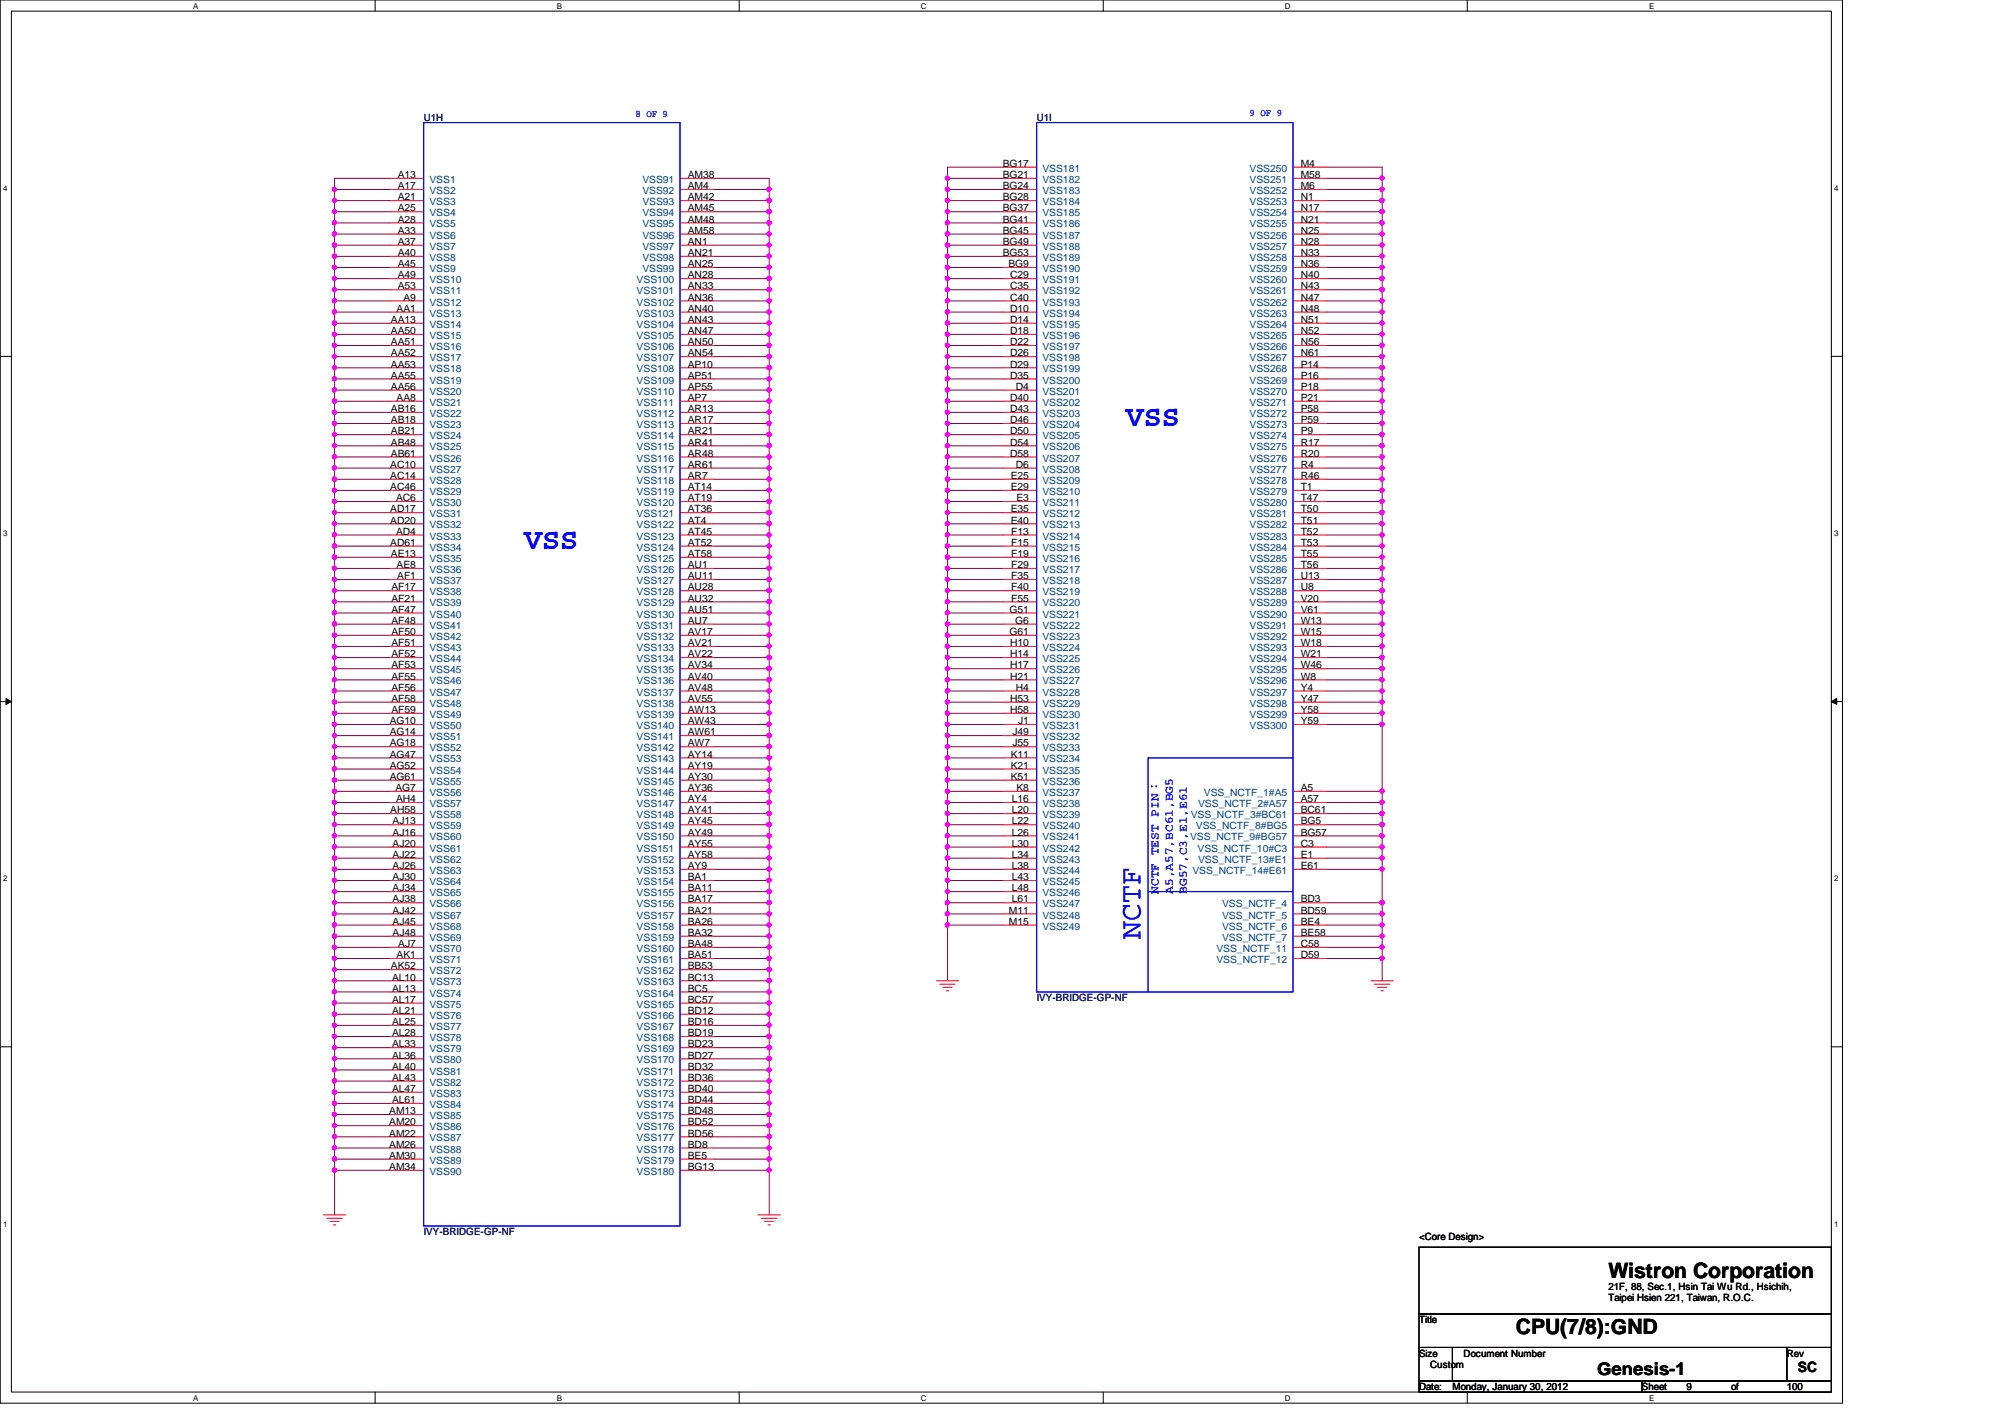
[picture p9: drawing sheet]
<svg xmlns="http://www.w3.org/2000/svg" width="297mm" height="210mm" viewBox="0 0 297 210" stroke-linecap="round" stroke-linejoin="round" font-family="sans-serif">
<defs><g id="words">
<g font-size="4.4" fill="#00f">
<text x="166.8" y="63.2">VSS</text>
<text x="77.6" y="81.3">VSS</text>
<text x="168.9" y="139" transform="rotate(-90 168.9 139)">NCTF</text>
</g>
<g font-size="3.1">
<text x="238.3" y="189.3">Wistron Corporation</text>
<text x="224.6" y="197.6">CPU(7/8):GND</text>
</g>
<text font-size="2.6" x="236.6" y="203.7">Genesis-1</text>
<text font-size="2.1" x="266.4" y="203.2">SC</text>
<g font-size="1.8" fill="#00f">
<text x="171.6" y="132.4" transform="rotate(-90 171.6 132.4)">NCTF TEST PIN：</text>
<text x="173.7" y="132.4" transform="rotate(-90 173.7 132.4)">A5,A57,BC61,BG5</text>
<text x="175.8" y="132.4" transform="rotate(-90 175.8 132.4)">BG57,C3,E1,E61</text>
</g>
<g font-size="1.5" fill="#000080">
<text x="62.8" y="17.9">U1H</text>
<text x="153.6" y="17.9">U1I</text>
<text x="153.6" y="148.3">IVY-BRIDGE-GP-NF</text>
<text x="62.8" y="183">IVY-BRIDGE-GP-NF</text>
</g>
<g font-size="1.5" fill="#00f">
<text x="94.1" y="17.4">8 OF 9</text>
<text x="185.1" y="17.2">9 OF 9</text>
</g>
<g font-size="1.5">
<text x="58.9" y="26.4">A13</text>
<text x="58.9" y="28">A17</text>
<text x="58.9" y="29.7">A21</text>
<text x="101.9" y="26.4">AM38</text>
<text x="101.9" y="28">AM4</text>
<text x="101.9" y="29.7">AM42</text>
<text x="148.5" y="24.7">BG17</text>
<text x="148.5" y="26.4">BG21</text>
<text x="148.5" y="28">BG24</text>
<text x="148.5" y="29.7">BG28</text>
<text x="192.7" y="24.7">M4</text>
<text x="192.7" y="26.4">M58</text>
<text x="192.7" y="28">M6</text>
<text x="192.7" y="29.7">N1</text>
<text x="58.9" y="31.3">A25</text>
<text x="58.9" y="33">A28</text>
<text x="58.9" y="34.6">A33</text>
<text x="101.9" y="31.3">AM45</text>
<text x="101.9" y="33">AM48</text>
<text x="101.9" y="34.6">AM58</text>
<text x="148.5" y="31.3">BG37</text>
<text x="148.5" y="33">BG41</text>
<text x="148.5" y="34.6">BG45</text>
<text x="192.7" y="31.3">N17</text>
<text x="192.7" y="33">N21</text>
<text x="192.7" y="34.6">N25</text>
<text x="58.9" y="36.3">A37</text>
<text x="58.9" y="37.9">A40</text>
<text x="58.9" y="39.6">A45</text>
<text x="58.9" y="41.2">A49</text>
<text x="101.9" y="36.3">AN1</text>
<text x="101.9" y="37.9">AN21</text>
<text x="101.9" y="39.6">AN25</text>
<text x="101.9" y="41.2">AN28</text>
<text x="148.5" y="36.3">BG49</text>
<text x="148.5" y="37.9">BG53</text>
<text x="149.4" y="39.6">BG9</text>
<text x="149.6" y="41.2">C29</text>
<text x="192.7" y="36.3">N28</text>
<text x="192.7" y="37.9">N33</text>
<text x="192.7" y="39.6">N36</text>
<text x="192.7" y="41.2">N40</text>
<text x="57.9" y="47.8">AA13</text>
<text x="58.8" y="46.2">AA1</text>
<text x="58.9" y="42.9">A53</text>
<text x="59.8" y="44.5">A9</text>
<text x="101.9" y="42.9">AN33</text>
<text x="101.9" y="44.5">AN36</text>
<text x="101.9" y="46.2">AN40</text>
<text x="101.9" y="47.8">AN43</text>
<text x="149.6" y="42.9">C35</text>
<text x="149.6" y="44.5">C40</text>
<text x="149.6" y="46.2">D10</text>
<text x="149.6" y="47.8">D14</text>
<text x="192.7" y="42.9">N43</text>
<text x="192.7" y="44.5">N47</text>
<text x="192.7" y="46.2">N48</text>
<text x="192.7" y="47.8">N51</text>
<text x="57.9" y="49.5">AA50</text>
<text x="57.9" y="51.1">AA51</text>
<text x="57.9" y="52.8">AA52</text>
<text x="101.9" y="49.5">AN47</text>
<text x="101.9" y="51.1">AN50</text>
<text x="101.9" y="52.8">AN54</text>
<text x="149.6" y="49.5">D18</text>
<text x="149.6" y="51.1">D22</text>
<text x="149.6" y="52.8">D26</text>
<text x="192.7" y="49.5">N52</text>
<text x="192.7" y="51.1">N56</text>
<text x="192.7" y="52.8">N61</text>
<text x="57.9" y="54.4">AA53</text>
<text x="57.9" y="56.1">AA55</text>
<text x="57.9" y="57.7">AA56</text>
<text x="58.8" y="59.4">AA8</text>
<text x="101.9" y="54.4">AP10</text>
<text x="101.9" y="56.1">AP51</text>
<text x="101.9" y="57.7">AP55</text>
<text x="101.9" y="59.4">AP7</text>
<text x="149.6" y="54.4">D29</text>
<text x="149.6" y="56.1">D35</text>
<text x="149.6" y="59.4">D40</text>
<text x="150.5" y="57.7">D4</text>
<text x="192.7" y="54.4">P14</text>
<text x="192.7" y="56.1">P16</text>
<text x="192.7" y="57.7">P18</text>
<text x="192.7" y="59.4">P21</text>
<text x="57.9" y="61">AB16</text>
<text x="57.9" y="62.7">AB18</text>
<text x="57.9" y="64.3">AB21</text>
<text x="57.9" y="66">AB48</text>
<text x="101.9" y="61">AR13</text>
<text x="101.9" y="62.7">AR17</text>
<text x="101.9" y="64.3">AR21</text>
<text x="101.9" y="66">AR41</text>
<text x="149.6" y="61">D43</text>
<text x="149.6" y="62.7">D46</text>
<text x="149.6" y="64.3">D50</text>
<text x="149.6" y="66">D54</text>
<text x="192.7" y="61">P58</text>
<text x="192.7" y="62.7">P59</text>
<text x="192.7" y="64.3">P9</text>
<text x="192.7" y="66">R17</text>
<text x="57.8" y="69.3">AC10</text>
<text x="57.8" y="71">AC14</text>
<text x="57.9" y="67.6">AB61</text>
<text x="101.9" y="67.6">AR48</text>
<text x="101.9" y="69.3">AR61</text>
<text x="101.9" y="71">AR7</text>
<text x="149.6" y="67.6">D58</text>
<text x="149.7" y="71">E25</text>
<text x="150.5" y="69.3">D6</text>
<text x="192.7" y="67.6">R20</text>
<text x="192.7" y="69.3">R4</text>
<text x="192.7" y="71">R46</text>
<text x="57.8" y="72.6">AC46</text>
<text x="57.8" y="75.9">AD17</text>
<text x="57.8" y="77.6">AD20</text>
<text x="58.7" y="74.3">AC6</text>
<text x="101.9" y="72.6">AT14</text>
<text x="101.9" y="74.3">AT19</text>
<text x="101.9" y="75.9">AT36</text>
<text x="101.9" y="77.6">AT4</text>
<text x="149.7" y="72.6">E29</text>
<text x="149.7" y="75.9">E35</text>
<text x="149.7" y="77.6">E40</text>
<text x="150.6" y="74.3">E3</text>
<text x="192.7" y="72.6">T1</text>
<text x="192.7" y="74.3">T47</text>
<text x="192.7" y="75.9">T50</text>
<text x="192.7" y="77.6">T51</text>
<text x="57.8" y="80.9">AD61</text>
<text x="57.9" y="82.5">AE13</text>
<text x="58.7" y="79.2">AD4</text>
<text x="101.9" y="79.2">AT45</text>
<text x="101.9" y="80.9">AT52</text>
<text x="101.9" y="82.5">AT58</text>
<text x="149.8" y="79.2">F13</text>
<text x="149.8" y="80.9">F15</text>
<text x="149.8" y="82.5">F19</text>
<text x="192.7" y="79.2">T52</text>
<text x="192.7" y="80.9">T53</text>
<text x="192.7" y="82.5">T55</text>
<text x="58" y="87.5">AF17</text>
<text x="58" y="89.1">AF21</text>
<text x="58.8" y="84.2">AE8</text>
<text x="58.8" y="85.8">AF1</text>
<text x="101.9" y="84.2">AU1</text>
<text x="101.9" y="85.8">AU11</text>
<text x="101.9" y="87.5">AU28</text>
<text x="101.9" y="89.1">AU32</text>
<text x="149.8" y="84.2">F29</text>
<text x="149.8" y="85.8">F35</text>
<text x="149.8" y="87.5">F40</text>
<text x="149.8" y="89.1">F55</text>
<text x="192.7" y="84.2">T56</text>
<text x="192.7" y="85.8">U13</text>
<text x="192.7" y="87.5">U8</text>
<text x="192.7" y="89.1">V20</text>
<text x="58" y="90.8">AF47</text>
<text x="58" y="92.4">AF48</text>
<text x="58" y="94.1">AF50</text>
<text x="58" y="95.7">AF51</text>
<text x="101.9" y="90.8">AU51</text>
<text x="101.9" y="92.4">AU7</text>
<text x="101.9" y="94.1">AV17</text>
<text x="101.9" y="95.7">AV21</text>
<text x="149.6" y="90.8">G51</text>
<text x="149.6" y="94.1">G61</text>
<text x="149.6" y="95.7">H10</text>
<text x="150.4" y="92.4">G6</text>
<text x="192.7" y="90.8">V61</text>
<text x="192.7" y="92.4">W13</text>
<text x="192.7" y="94.1">W15</text>
<text x="192.7" y="95.7">W18</text>
<text x="58" y="97.4">AF52</text>
<text x="58" y="99">AF53</text>
<text x="58" y="100.7">AF55</text>
<text x="101.9" y="97.4">AV22</text>
<text x="101.9" y="99">AV34</text>
<text x="101.9" y="100.7">AV40</text>
<text x="149.6" y="97.4">H14</text>
<text x="149.6" y="99">H17</text>
<text x="149.6" y="100.7">H21</text>
<text x="192.7" y="97.4">W21</text>
<text x="192.7" y="99">W46</text>
<text x="192.7" y="100.7">W8</text>
<text x="57.7" y="107.3">AG10</text>
<text x="58" y="102.3">AF56</text>
<text x="58" y="104">AF58</text>
<text x="58" y="105.6">AF59</text>
<text x="101.9" y="102.3">AV48</text>
<text x="101.9" y="104">AV55</text>
<text x="101.9" y="105.6">AW13</text>
<text x="101.9" y="107.3">AW43</text>
<text x="149.6" y="104">H53</text>
<text x="149.6" y="105.6">H58</text>
<text x="150.5" y="102.3">H4</text>
<text x="150.8" y="107.3">J1</text>
<text x="192.7" y="102.3">Y4</text>
<text x="192.7" y="104">Y47</text>
<text x="192.7" y="105.6">Y58</text>
<text x="192.7" y="107.3">Y59</text>
<text x="57.7" y="108.9">AG14</text>
<text x="57.7" y="110.6">AG18</text>
<text x="57.7" y="112.2">AG47</text>
<text x="57.7" y="113.9">AG52</text>
<text x="101.9" y="108.9">AW61</text>
<text x="101.9" y="110.6">AW7</text>
<text x="101.9" y="112.2">AY14</text>
<text x="101.9" y="113.9">AY19</text>
<text x="149.7" y="112.2">K11</text>
<text x="149.7" y="113.9">K21</text>
<text x="150" y="108.9">J49</text>
<text x="150" y="110.6">J55</text>
<text x="57.7" y="115.5">AG61</text>
<text x="58.6" y="117.2">AG7</text>
<text x="58.7" y="118.8">AH4</text>
<text x="101.9" y="115.5">AY30</text>
<text x="101.9" y="117.2">AY36</text>
<text x="101.9" y="118.8">AY4</text>
<text x="149.7" y="115.5">K51</text>
<text x="149.9" y="118.8">L16</text>
<text x="150.6" y="117.2">K8</text>
<text x="192.7" y="117.2">A5</text>
<text x="192.7" y="118.8">A57</text>
<text x="57.8" y="120.5">AH58</text>
<text x="58.2" y="122.1">AJ13</text>
<text x="58.2" y="123.8">AJ16</text>
<text x="58.2" y="125.4">AJ20</text>
<text x="101.9" y="120.5">AY41</text>
<text x="101.9" y="122.1">AY45</text>
<text x="101.9" y="123.8">AY49</text>
<text x="101.9" y="125.4">AY55</text>
<text x="149.9" y="120.5">L20</text>
<text x="149.9" y="122.1">L22</text>
<text x="149.9" y="123.8">L26</text>
<text x="149.9" y="125.4">L30</text>
<text x="192.7" y="122.1">BG5</text>
<text x="192.7" y="123.8">BG57</text>
<text x="192.7" y="120.5">BC61</text>
<text x="192.7" y="125.4">C3</text>
<text x="58.2" y="127.1">AJ22</text>
<text x="58.2" y="128.7">AJ26</text>
<text x="58.2" y="130.4">AJ30</text>
<text x="101.9" y="127.1">AY58</text>
<text x="101.9" y="128.7">AY9</text>
<text x="101.9" y="130.4">BA1</text>
<text x="149.9" y="127.1">L34</text>
<text x="149.9" y="128.7">L38</text>
<text x="149.9" y="130.4">L43</text>
<text x="192.7" y="127.1">E1</text>
<text x="192.7" y="128.7">E61</text>
<text x="58.2" y="132">AJ34</text>
<text x="58.2" y="133.7">AJ38</text>
<text x="58.2" y="135.3">AJ42</text>
<text x="58.2" y="137">AJ45</text>
<text x="101.9" y="132">BA11</text>
<text x="101.9" y="133.7">BA17</text>
<text x="101.9" y="135.3">BA21</text>
<text x="101.9" y="137">BA26</text>
<text x="149.5" y="135.3">M11</text>
<text x="149.5" y="137">M15</text>
<text x="149.9" y="132">L48</text>
<text x="149.9" y="133.7">L61</text>
<text x="192.7" y="133.7">BD3</text>
<text x="192.7" y="135.3">BD59</text>
<text x="192.7" y="137">BE4</text>
<text x="57.9" y="143.6">AK52</text>
<text x="58.2" y="138.6">AJ48</text>
<text x="58.8" y="141.9">AK1</text>
<text x="59" y="140.3">AJ7</text>
<text x="101.9" y="138.6">BA32</text>
<text x="101.9" y="140.3">BA48</text>
<text x="101.9" y="141.9">BA51</text>
<text x="101.9" y="143.6">BB53</text>
<text x="192.7" y="138.6">BE58</text>
<text x="192.7" y="140.3">C58</text>
<text x="192.7" y="141.9">D59</text>
<text x="58.1" y="145.2">AL10</text>
<text x="58.1" y="146.9">AL13</text>
<text x="58.1" y="148.5">AL17</text>
<text x="101.9" y="145.2">BC13</text>
<text x="101.9" y="146.9">BC5</text>
<text x="101.9" y="148.5">BC57</text>
<text x="58.1" y="150.2">AL21</text>
<text x="58.1" y="151.8">AL25</text>
<text x="58.1" y="153.5">AL28</text>
<text x="58.1" y="155.2">AL33</text>
<text x="101.9" y="150.2">BD12</text>
<text x="101.9" y="151.8">BD16</text>
<text x="101.9" y="153.5">BD19</text>
<text x="101.9" y="155.2">BD23</text>
<text x="58.1" y="156.8">AL36</text>
<text x="58.1" y="158.5">AL40</text>
<text x="58.1" y="160.1">AL43</text>
<text x="58.1" y="161.8">AL47</text>
<text x="101.9" y="156.8">BD27</text>
<text x="101.9" y="158.5">BD32</text>
<text x="101.9" y="160.1">BD36</text>
<text x="101.9" y="161.8">BD40</text>
<text x="57.7" y="165.1">AM13</text>
<text x="57.7" y="166.7">AM20</text>
<text x="58.1" y="163.4">AL61</text>
<text x="101.9" y="163.4">BD44</text>
<text x="101.9" y="165.1">BD48</text>
<text x="101.9" y="166.7">BD52</text>
<text x="57.7" y="168.4">AM22</text>
<text x="57.7" y="170">AM26</text>
<text x="57.7" y="171.7">AM30</text>
<text x="57.7" y="173.3">AM34</text>
<text x="101.9" y="168.4">BD56</text>
<text x="101.9" y="170">BD8</text>
<text x="101.9" y="171.7">BE5</text>
<text x="101.9" y="173.3">BG13</text>
<text x="210.2" y="183.6">&lt;Core Design&gt;</text>
<text x="238.3" y="191.1">21F, 88, Sec.1, Hsin Tai Wu Rd., Hsichih,</text>
<text x="210.2" y="196">Title</text>
<text x="238.3" y="192.8">Taipei Hsien 221, Taiwan, R.O.C.</text>
<text x="210.2" y="201">Size</text>
<text x="211.9" y="202.6">Custom</text>
<text x="216.8" y="201">Document Number</text>
<text x="264.7" y="201">Rev</text>
<text x="210.2" y="205.9">Date:</text>
<text x="215.2" y="205.9">Monday, January 30, 2012</text>
<text x="243.2" y="205.9">Sheet</text>
<text x="249.8" y="205.9">9</text>
<text x="256.5" y="205.9">of</text>
<text x="264.7" y="205.9">100</text>
</g>
<g font-size="1.5" fill="#004080">
<text x="63.6" y="27.1">VSS1</text>
<text x="63.6" y="28.7">VSS2</text>
<text x="95.2" y="27.1">VSS91</text>
<text x="95.2" y="28.7">VSS92</text>
<text x="154.4" y="25.4">VSS181</text>
<text x="154.4" y="27.1">VSS182</text>
<text x="154.4" y="28.7">VSS183</text>
<text x="185.1" y="25.4">VSS250</text>
<text x="185.1" y="27.1">VSS251</text>
<text x="185.1" y="28.7">VSS252</text>
<text x="63.6" y="30.4">VSS3</text>
<text x="63.6" y="32">VSS4</text>
<text x="63.6" y="33.7">VSS5</text>
<text x="63.6" y="35.3">VSS6</text>
<text x="95.2" y="30.4">VSS93</text>
<text x="95.2" y="32">VSS94</text>
<text x="95.2" y="33.7">VSS95</text>
<text x="95.2" y="35.3">VSS96</text>
<text x="154.4" y="30.4">VSS184</text>
<text x="154.4" y="32">VSS185</text>
<text x="154.4" y="33.7">VSS186</text>
<text x="154.4" y="35.3">VSS187</text>
<text x="185.1" y="30.4">VSS253</text>
<text x="185.1" y="32">VSS254</text>
<text x="185.1" y="33.7">VSS255</text>
<text x="185.1" y="35.3">VSS256</text>
<text x="63.6" y="37">VSS7</text>
<text x="63.6" y="38.7">VSS8</text>
<text x="63.6" y="40.3">VSS9</text>
<text x="63.6" y="42">VSS10</text>
<text x="94.3" y="42">VSS100</text>
<text x="95.2" y="37">VSS97</text>
<text x="95.2" y="38.7">VSS98</text>
<text x="95.2" y="40.3">VSS99</text>
<text x="154.4" y="37">VSS188</text>
<text x="154.4" y="38.7">VSS189</text>
<text x="154.4" y="40.3">VSS190</text>
<text x="154.4" y="42">VSS191</text>
<text x="185.1" y="37">VSS257</text>
<text x="185.1" y="38.7">VSS258</text>
<text x="185.1" y="40.3">VSS259</text>
<text x="185.1" y="42">VSS260</text>
<text x="63.6" y="43.6">VSS11</text>
<text x="63.6" y="45.3">VSS12</text>
<text x="63.6" y="46.9">VSS13</text>
<text x="94.3" y="43.6">VSS101</text>
<text x="94.3" y="45.3">VSS102</text>
<text x="94.3" y="46.9">VSS103</text>
<text x="154.4" y="43.6">VSS192</text>
<text x="154.4" y="45.3">VSS193</text>
<text x="154.4" y="46.9">VSS194</text>
<text x="185.1" y="43.6">VSS261</text>
<text x="185.1" y="45.3">VSS262</text>
<text x="185.1" y="46.9">VSS263</text>
<text x="63.6" y="48.6">VSS14</text>
<text x="63.6" y="50.2">VSS15</text>
<text x="63.6" y="51.9">VSS16</text>
<text x="63.6" y="53.5">VSS17</text>
<text x="94.3" y="48.6">VSS104</text>
<text x="94.3" y="50.2">VSS105</text>
<text x="94.3" y="51.9">VSS106</text>
<text x="94.3" y="53.5">VSS107</text>
<text x="154.4" y="48.6">VSS195</text>
<text x="154.4" y="50.2">VSS196</text>
<text x="154.4" y="51.9">VSS197</text>
<text x="154.4" y="53.5">VSS198</text>
<text x="185.1" y="48.6">VSS264</text>
<text x="185.1" y="50.2">VSS265</text>
<text x="185.1" y="51.9">VSS266</text>
<text x="185.1" y="53.5">VSS267</text>
<text x="63.6" y="55.2">VSS18</text>
<text x="63.6" y="56.8">VSS19</text>
<text x="63.6" y="58.5">VSS20</text>
<text x="94.3" y="55.2">VSS108</text>
<text x="94.3" y="56.8">VSS109</text>
<text x="94.3" y="58.5">VSS110</text>
<text x="154.4" y="55.2">VSS199</text>
<text x="154.4" y="56.8">VSS200</text>
<text x="154.4" y="58.5">VSS201</text>
<text x="185.1" y="55.2">VSS268</text>
<text x="185.1" y="56.8">VSS269</text>
<text x="185.1" y="58.5">VSS270</text>
<text x="63.6" y="60.1">VSS21</text>
<text x="63.6" y="61.8">VSS22</text>
<text x="63.6" y="63.4">VSS23</text>
<text x="63.6" y="65.1">VSS24</text>
<text x="94.3" y="60.1">VSS111</text>
<text x="94.3" y="61.8">VSS112</text>
<text x="94.3" y="63.4">VSS113</text>
<text x="94.3" y="65.1">VSS114</text>
<text x="154.4" y="60.1">VSS202</text>
<text x="154.4" y="61.8">VSS203</text>
<text x="154.4" y="63.4">VSS204</text>
<text x="154.4" y="65.1">VSS205</text>
<text x="185.1" y="60.1">VSS271</text>
<text x="185.1" y="61.8">VSS272</text>
<text x="185.1" y="63.4">VSS273</text>
<text x="185.1" y="65.1">VSS274</text>
<text x="63.6" y="66.7">VSS25</text>
<text x="63.6" y="68.4">VSS26</text>
<text x="63.6" y="70">VSS27</text>
<text x="63.6" y="71.7">VSS28</text>
<text x="94.3" y="66.7">VSS115</text>
<text x="94.3" y="68.4">VSS116</text>
<text x="94.3" y="70">VSS117</text>
<text x="94.3" y="71.7">VSS118</text>
<text x="154.4" y="66.7">VSS206</text>
<text x="154.4" y="68.4">VSS207</text>
<text x="154.4" y="70">VSS208</text>
<text x="154.4" y="71.7">VSS209</text>
<text x="185.1" y="66.7">VSS275</text>
<text x="185.1" y="68.4">VSS276</text>
<text x="185.1" y="70">VSS277</text>
<text x="185.1" y="71.7">VSS278</text>
<text x="63.6" y="73.3">VSS29</text>
<text x="63.6" y="75">VSS30</text>
<text x="63.6" y="76.6">VSS31</text>
<text x="94.3" y="73.3">VSS119</text>
<text x="94.3" y="75">VSS120</text>
<text x="94.3" y="76.6">VSS121</text>
<text x="154.4" y="73.3">VSS210</text>
<text x="154.4" y="75">VSS211</text>
<text x="154.4" y="76.6">VSS212</text>
<text x="185.1" y="73.3">VSS279</text>
<text x="185.1" y="75">VSS280</text>
<text x="185.1" y="76.6">VSS281</text>
<text x="63.6" y="78.3">VSS32</text>
<text x="63.6" y="79.9">VSS33</text>
<text x="63.6" y="81.6">VSS34</text>
<text x="63.6" y="83.2">VSS35</text>
<text x="94.3" y="78.3">VSS122</text>
<text x="94.3" y="79.9">VSS123</text>
<text x="94.3" y="81.6">VSS124</text>
<text x="94.3" y="83.2">VSS125</text>
<text x="154.4" y="78.3">VSS213</text>
<text x="154.4" y="79.9">VSS214</text>
<text x="154.4" y="81.6">VSS215</text>
<text x="154.4" y="83.2">VSS216</text>
<text x="185.1" y="78.3">VSS282</text>
<text x="185.1" y="79.9">VSS283</text>
<text x="185.1" y="81.6">VSS284</text>
<text x="185.1" y="83.2">VSS285</text>
<text x="63.6" y="84.9">VSS36</text>
<text x="63.6" y="86.5">VSS37</text>
<text x="63.6" y="88.2">VSS38</text>
<text x="63.6" y="89.8">VSS39</text>
<text x="94.3" y="84.9">VSS126</text>
<text x="94.3" y="86.5">VSS127</text>
<text x="94.3" y="88.2">VSS128</text>
<text x="94.3" y="89.8">VSS129</text>
<text x="154.4" y="84.9">VSS217</text>
<text x="154.4" y="86.5">VSS218</text>
<text x="154.4" y="88.2">VSS219</text>
<text x="154.4" y="89.8">VSS220</text>
<text x="185.1" y="84.9">VSS286</text>
<text x="185.1" y="86.5">VSS287</text>
<text x="185.1" y="88.2">VSS288</text>
<text x="185.1" y="89.8">VSS289</text>
<text x="63.6" y="91.5">VSS40</text>
<text x="63.6" y="93.1">VSS41</text>
<text x="63.6" y="94.8">VSS42</text>
<text x="94.3" y="91.5">VSS130</text>
<text x="94.3" y="93.1">VSS131</text>
<text x="94.3" y="94.8">VSS132</text>
<text x="154.4" y="91.5">VSS221</text>
<text x="154.4" y="93.1">VSS222</text>
<text x="154.4" y="94.8">VSS223</text>
<text x="185.1" y="91.5">VSS290</text>
<text x="185.1" y="93.1">VSS291</text>
<text x="185.1" y="94.8">VSS292</text>
<text x="63.6" y="96.4">VSS43</text>
<text x="63.6" y="98.1">VSS44</text>
<text x="63.6" y="99.7">VSS45</text>
<text x="63.6" y="101.4">VSS46</text>
<text x="94.3" y="96.4">VSS133</text>
<text x="94.3" y="98.1">VSS134</text>
<text x="94.3" y="99.7">VSS135</text>
<text x="94.3" y="101.4">VSS136</text>
<text x="154.4" y="96.4">VSS224</text>
<text x="154.4" y="98.1">VSS225</text>
<text x="154.4" y="99.7">VSS226</text>
<text x="154.4" y="101.4">VSS227</text>
<text x="185.1" y="96.4">VSS293</text>
<text x="185.1" y="98.1">VSS294</text>
<text x="185.1" y="99.7">VSS295</text>
<text x="185.1" y="101.4">VSS296</text>
<text x="63.6" y="103">VSS47</text>
<text x="63.6" y="104.7">VSS48</text>
<text x="63.6" y="106.3">VSS49</text>
<text x="63.6" y="108">VSS50</text>
<text x="94.3" y="103">VSS137</text>
<text x="94.3" y="104.7">VSS138</text>
<text x="94.3" y="106.3">VSS139</text>
<text x="94.3" y="108">VSS140</text>
<text x="154.4" y="103">VSS228</text>
<text x="154.4" y="104.7">VSS229</text>
<text x="154.4" y="106.3">VSS230</text>
<text x="154.4" y="108">VSS231</text>
<text x="185.1" y="103">VSS297</text>
<text x="185.1" y="104.7">VSS298</text>
<text x="185.1" y="106.3">VSS299</text>
<text x="185.1" y="108">VSS300</text>
<text x="63.6" y="109.6">VSS51</text>
<text x="63.6" y="111.3">VSS52</text>
<text x="63.6" y="112.9">VSS53</text>
<text x="94.3" y="109.6">VSS141</text>
<text x="94.3" y="111.3">VSS142</text>
<text x="94.3" y="112.9">VSS143</text>
<text x="154.4" y="109.6">VSS232</text>
<text x="154.4" y="111.3">VSS233</text>
<text x="154.4" y="112.9">VSS234</text>
<text x="63.6" y="114.6">VSS54</text>
<text x="63.6" y="116.2">VSS55</text>
<text x="63.6" y="117.9">VSS56</text>
<text x="63.6" y="119.5">VSS57</text>
<text x="94.3" y="114.6">VSS144</text>
<text x="94.3" y="116.2">VSS145</text>
<text x="94.3" y="117.9">VSS146</text>
<text x="94.3" y="119.5">VSS147</text>
<text x="154.4" y="114.6">VSS235</text>
<text x="154.4" y="116.2">VSS236</text>
<text x="154.4" y="117.9">VSS237</text>
<text x="154.4" y="119.5">VSS238</text>
<text x="177.5" y="119.5">VSS_NCTF_2#A57</text>
<text x="178.3" y="117.9">VSS_NCTF_1#A5</text>
<text x="63.6" y="121.2">VSS58</text>
<text x="63.6" y="122.9">VSS59</text>
<text x="63.6" y="124.5">VSS60</text>
<text x="94.3" y="121.2">VSS148</text>
<text x="94.3" y="122.9">VSS149</text>
<text x="94.3" y="124.5">VSS150</text>
<text x="154.4" y="121.2">VSS239</text>
<text x="154.4" y="122.9">VSS240</text>
<text x="154.4" y="124.5">VSS241</text>
<text x="176.3" y="124.5">VSS_NCTF_9#BG57</text>
<text x="176.4" y="121.2">VSS_NCTF_3#BC61</text>
<text x="177.2" y="122.9">VSS_NCTF_8#BG5</text>
<text x="63.6" y="126.2">VSS61</text>
<text x="63.6" y="127.8">VSS62</text>
<text x="63.6" y="129.5">VSS63</text>
<text x="63.6" y="131.1">VSS64</text>
<text x="94.3" y="126.2">VSS151</text>
<text x="94.3" y="127.8">VSS152</text>
<text x="94.3" y="129.5">VSS153</text>
<text x="94.3" y="131.1">VSS154</text>
<text x="154.4" y="126.2">VSS242</text>
<text x="154.4" y="127.8">VSS243</text>
<text x="154.4" y="129.5">VSS244</text>
<text x="154.4" y="131.1">VSS245</text>
<text x="176.7" y="129.5">VSS_NCTF_14#E61</text>
<text x="177.4" y="126.2">VSS_NCTF_10#C3</text>
<text x="177.5" y="127.8">VSS_NCTF_13#E1</text>
<text x="63.6" y="132.8">VSS65</text>
<text x="63.6" y="134.4">VSS66</text>
<text x="63.6" y="136.1">VSS67</text>
<text x="63.6" y="137.7">VSS68</text>
<text x="94.3" y="132.8">VSS155</text>
<text x="94.3" y="134.4">VSS156</text>
<text x="94.3" y="136.1">VSS157</text>
<text x="94.3" y="137.7">VSS158</text>
<text x="154.4" y="132.8">VSS246</text>
<text x="154.4" y="134.4">VSS247</text>
<text x="154.4" y="136.1">VSS248</text>
<text x="154.4" y="137.7">VSS249</text>
<text x="181.1" y="134.4">VSS_NCTF_4</text>
<text x="181.1" y="136.1">VSS_NCTF_5</text>
<text x="181.1" y="137.7">VSS_NCTF_6</text>
<text x="63.6" y="139.4">VSS69</text>
<text x="63.6" y="141">VSS70</text>
<text x="63.6" y="142.7">VSS71</text>
<text x="94.3" y="139.4">VSS159</text>
<text x="94.3" y="141">VSS160</text>
<text x="94.3" y="142.7">VSS161</text>
<text x="180.2" y="141">VSS_NCTF_11</text>
<text x="180.2" y="142.7">VSS_NCTF_12</text>
<text x="181.1" y="139.4">VSS_NCTF_7</text>
<text x="63.6" y="144.3">VSS72</text>
<text x="63.6" y="146">VSS73</text>
<text x="63.6" y="147.6">VSS74</text>
<text x="63.6" y="149.3">VSS75</text>
<text x="94.3" y="144.3">VSS162</text>
<text x="94.3" y="146">VSS163</text>
<text x="94.3" y="147.6">VSS164</text>
<text x="94.3" y="149.3">VSS165</text>
<text x="63.6" y="150.9">VSS76</text>
<text x="63.6" y="152.6">VSS77</text>
<text x="63.6" y="154.2">VSS78</text>
<text x="63.6" y="155.9">VSS79</text>
<text x="94.3" y="150.9">VSS166</text>
<text x="94.3" y="152.6">VSS167</text>
<text x="94.3" y="154.2">VSS168</text>
<text x="94.3" y="155.9">VSS169</text>
<text x="63.6" y="157.5">VSS80</text>
<text x="63.6" y="159.2">VSS81</text>
<text x="63.6" y="160.8">VSS82</text>
<text x="94.3" y="157.5">VSS170</text>
<text x="94.3" y="159.2">VSS171</text>
<text x="94.3" y="160.8">VSS172</text>
<text x="63.6" y="162.5">VSS83</text>
<text x="63.6" y="164.1">VSS84</text>
<text x="63.6" y="165.8">VSS85</text>
<text x="63.6" y="167.4">VSS86</text>
<text x="94.3" y="162.5">VSS173</text>
<text x="94.3" y="164.1">VSS174</text>
<text x="94.3" y="165.8">VSS175</text>
<text x="94.3" y="167.4">VSS176</text>
<text x="63.6" y="169.1">VSS87</text>
<text x="63.6" y="170.7">VSS88</text>
<text x="63.6" y="172.4">VSS89</text>
<text x="94.3" y="169.1">VSS177</text>
<text x="94.3" y="170.7">VSS178</text>
<text x="94.3" y="172.4">VSS179</text>
<text x="63.6" y="174">VSS90</text>
<text x="94.3" y="174">VSS180</text>
</g>
<g font-size="1.2">
<text x="28.6" y="1.3">A</text>
<text x="82.5" y="1.3">B</text>
<text x="136.4" y="1.3">C</text>
<text x="190.4" y="1.3">D</text>
<text x="244.3" y="1.3">E</text>
<text x=".5" y="28.3">4</text>
<text x="271.7" y="28.3">4</text>
<text x=".5" y="79.4">3</text>
<text x="271.7" y="79.4">3</text>
<text x=".5" y="130.6">2</text>
<text x="271.7" y="130.6">2</text>
<text x=".5" y="181.7">1</text>
<text x="271.7" y="181.7">1</text>
<text x="28.6" y="207.5">A</text>
<text x="82.5" y="207.5">B</text>
<text x="136.4" y="207.5">C</text>
<text x="190.4" y="207.5">D</text>
<text x="244.3" y="207.5">E</text>
</g>
</g></defs>
<path d="M0 0h273v207.9h-273zM1.7 1.7h269.6v204.5h-269.6z" fill="none" stroke="#000" stroke-width=".15"/>
<g fill="#fff">
<path d="M28.6 .2h.7v1.3h-.7z"/>
<path d="M28.6 206.4h.7v1.3h-.7z"/>
</g>
<path d="M55.6 0v1.7M55.6 206.2v1.7" fill="none" stroke="#000" stroke-width=".15"/>
<g fill="#fff">
<path d="M82.5 .2h.7v1.3h-.7z"/>
<path d="M82.5 206.4h.7v1.3h-.7z"/>
</g>
<path d="M109.5 0v1.7M109.5 206.2v1.7" fill="none" stroke="#000" stroke-width=".15"/>
<g fill="#fff">
<path d="M136.4 .2h.8v1.3h-.8z"/>
<path d="M136.4 206.4h.8v1.3h-.8z"/>
</g>
<path d="M163.4 0v1.7M163.4 206.2v1.7" fill="none" stroke="#000" stroke-width=".15"/>
<g fill="#fff">
<path d="M190.4 .2h.8v1.3h-.8z"/>
<path d="M190.4 206.4h.8v1.3h-.8z"/>
</g>
<path d="M217.4 0v1.7M217.4 206.2v1.7" fill="none" stroke="#000" stroke-width=".15"/>
<g fill="#fff">
<path d="M244.3 .2h.7v1.3h-.7z"/>
<path d="M244.3 206.4h.7v1.3h-.7z"/>
<path d="M.5 27.2h.6v1.3h-.6z"/>
<path d="M271.7 27.2h.6v1.3h-.6z"/>
<path d="M.5 78.4h.6v1.3h-.6z"/>
<path d="M271.7 78.4h.6v1.3h-.6z"/>
</g>
<path d="M0 52.8h1.7M271.3 52.8h1.7" fill="none" stroke="#000" stroke-width=".15"/>
<g fill="#fff">
<path d="M.5 129.5h.6v1.3h-.6z"/>
<path d="M271.7 129.5h.6v1.3h-.6z"/>
</g>
<path d="M0 103.9h1.7M.9 103.5l.8 .4-.8 .5zM271.3 103.9h1.7M271.3 103.9l.8-.4v.9z" fill="none" stroke="#000" stroke-width=".15"/>
<path d="M.9 103.5l.8 .4-.8 .5zM271.3 103.9l.8-.4v.9z" fill="#000"/>
<g fill="#fff">
<path d="M.5 180.6h.6v1.3h-.6z"/>
<path d="M271.7 180.6h.6v1.3h-.6z"/>
</g>
<path d="M0 155.1h1.7M271.3 155.1h1.7" fill="none" stroke="#000" stroke-width=".15"/>
<path d="M49.6 28.1h8.2" fill="none" stroke="#800040" stroke-width=".15"/>
<circle cx="49.5" cy="28" r=".32" fill="#f0f"/>
<circle cx="49.5" cy="28" r=".32" fill="none" stroke="#f0f" stroke-width=".15"/>
<path d="M49.6 34.7h8.2M49.6 38h8.2M49.6 26.4h8.2M49.6 33h8.2M49.6 51.2h8.2M49.6 44.6h8.2M49.6 47.9h8.2M49.6 54.5h8.2M49.6 49.5h8.2M49.6 42.9h8.2M49.6 46.2h8.2" fill="none" stroke="#800040" stroke-width=".15"/>
<circle cx="49.5" cy="37.9" r=".32" fill="#f0f"/>
<circle cx="49.5" cy="37.9" r=".32" fill="none" stroke="#f0f" stroke-width=".15"/>
<path d="M49.6 36.3h8.2M49.6 39.6h8.2M49.6 41.3h8.2M49.6 52.8h8.2M49.6 150.2h8.2" fill="none" stroke="#800040" stroke-width=".15"/>
<circle cx="49.5" cy="150.2" r=".32" fill="#f0f"/>
<circle cx="49.5" cy="150.2" r=".32" fill="none" stroke="#f0f" stroke-width=".15"/>
<path d="M49.6 137h8.2M49.6 143.6h8.2M49.6 146.9h8.2M49.6 153.5h8.2M49.6 148.6h8.2M49.6 142h8.2M49.6 145.3h8.2" fill="none" stroke="#800040" stroke-width=".15"/>
<circle cx="49.5" cy="137" r=".32" fill="#f0f"/>
<circle cx="49.5" cy="137" r=".32" fill="none" stroke="#f0f" stroke-width=".15"/>
<path d="M49.6 135.4h8.2M49.6 138.7h8.2M49.6 140.3h8.2" fill="none" stroke="#800040" stroke-width=".15"/>
<circle cx="49.5" cy="138.7" r=".32" fill="#f0f"/>
<circle cx="49.5" cy="138.7" r=".32" fill="none" stroke="#f0f" stroke-width=".15"/>
<path d="M49.6 151.9h8.2M49.6 170.1h8.2M49.6 168.4h8.2" fill="none" stroke="#800040" stroke-width=".15"/>
<circle cx="49.5" cy="168.4" r=".32" fill="#f0f"/>
<circle cx="49.5" cy="168.4" r=".32" fill="none" stroke="#f0f" stroke-width=".15"/>
<path d="M114 171.7v1.7" fill="none" stroke="#800040" stroke-width=".15"/>
<circle cx="113.9" cy="173.3" r=".32" fill="#f0f"/>
<circle cx="113.9" cy="173.3" r=".32" fill="none" stroke="#f0f" stroke-width=".15"/>
<circle cx="113.9" cy="171.7" r=".32" fill="#f0f"/>
<circle cx="113.9" cy="171.7" r=".32" fill="none" stroke="#f0f" stroke-width=".15"/>
<path d="M114 158.5v1.6" fill="none" stroke="#800040" stroke-width=".15"/>
<circle cx="113.9" cy="158.5" r=".32" fill="#f0f"/>
<circle cx="113.9" cy="158.5" r=".32" fill="none" stroke="#f0f" stroke-width=".15"/>
<path d="M114 104v1.7M114 150.2v1.7" fill="none" stroke="#800040" stroke-width=".15"/>
<circle cx="113.9" cy="150.2" r=".32" fill="#f0f"/>
<circle cx="113.9" cy="150.2" r=".32" fill="none" stroke="#f0f" stroke-width=".15"/>
<path d="M114 39.6v1.7M114 122.2v1.6" fill="none" stroke="#800040" stroke-width=".15"/>
<circle cx="113.9" cy="39.6" r=".32" fill="#f0f"/>
<circle cx="113.9" cy="39.6" r=".32" fill="none" stroke="#f0f" stroke-width=".15"/>
<path d="M114 44.6v1.6" fill="none" stroke="#800040" stroke-width=".15"/>
<circle cx="113.9" cy="44.6" r=".32" fill="#f0f"/>
<circle cx="113.9" cy="44.6" r=".32" fill="none" stroke="#f0f" stroke-width=".15"/>
<path d="M114 163.4v1.7" fill="none" stroke="#800040" stroke-width=".15"/>
<circle cx="113.9" cy="163.4" r=".32" fill="#f0f"/>
<circle cx="113.9" cy="163.4" r=".32" fill="none" stroke="#f0f" stroke-width=".15"/>
<path d="M114 165.1v1.7" fill="none" stroke="#800040" stroke-width=".15"/>
<circle cx="113.9" cy="165.1" r=".32" fill="#f0f"/>
<circle cx="113.9" cy="165.1" r=".32" fill="none" stroke="#f0f" stroke-width=".15"/>
<path d="M114 97.4v1.7M114 94.1v1.7M114 127.1v1.7" fill="none" stroke="#800040" stroke-width=".15"/>
<circle cx="113.9" cy="94.1" r=".32" fill="#f0f"/>
<circle cx="113.9" cy="94.1" r=".32" fill="none" stroke="#f0f" stroke-width=".15"/>
<path d="M114 46.2v1.7" fill="none" stroke="#800040" stroke-width=".15"/>
<circle cx="113.9" cy="46.2" r=".32" fill="#f0f"/>
<circle cx="113.9" cy="46.2" r=".32" fill="none" stroke="#f0f" stroke-width=".15"/>
<path d="M114 31.4v1.6M114 26.4v1.7M114 92.5v1.6M114 84.2v1.7" fill="none" stroke="#800040" stroke-width=".15"/>
<circle cx="113.9" cy="84.2" r=".32" fill="#f0f"/>
<circle cx="113.9" cy="84.2" r=".32" fill="none" stroke="#f0f" stroke-width=".15"/>
<path d="M114 110.6v1.7" fill="none" stroke="#800040" stroke-width=".15"/>
<circle cx="113.9" cy="110.6" r=".32" fill="#f0f"/>
<circle cx="113.9" cy="110.6" r=".32" fill="none" stroke="#f0f" stroke-width=".15"/>
<path d="M114 105.7v1.6" fill="none" stroke="#800040" stroke-width=".15"/>
<circle cx="113.9" cy="105.6" r=".32" fill="#f0f"/>
<circle cx="113.9" cy="105.6" r=".32" fill="none" stroke="#f0f" stroke-width=".15"/>
<path d="M114 109v1.6" fill="none" stroke="#800040" stroke-width=".15"/>
<circle cx="113.9" cy="108.9" r=".32" fill="#f0f"/>
<circle cx="113.9" cy="108.9" r=".32" fill="none" stroke="#f0f" stroke-width=".15"/>
<path d="M114 145.3v1.6" fill="none" stroke="#800040" stroke-width=".15"/>
<circle cx="113.9" cy="145.3" r=".32" fill="#f0f"/>
<circle cx="113.9" cy="145.3" r=".32" fill="none" stroke="#f0f" stroke-width=".15"/>
<path d="M114 28.1v1.6M114 51.2v1.6M114 54.5v1.6M114 117.2v1.7" fill="none" stroke="#800040" stroke-width=".15"/>
<circle cx="113.9" cy="117.2" r=".32" fill="#f0f"/>
<circle cx="113.9" cy="117.2" r=".32" fill="none" stroke="#f0f" stroke-width=".15"/>
<path d="M114 132.1v1.6" fill="none" stroke="#800040" stroke-width=".15"/>
<circle cx="113.9" cy="132.1" r=".32" fill="#f0f"/>
<circle cx="113.9" cy="132.1" r=".32" fill="none" stroke="#f0f" stroke-width=".15"/>
<path d="M114 120.5v1.7" fill="none" stroke="#800040" stroke-width=".15"/>
<circle cx="113.9" cy="120.5" r=".32" fill="#f0f"/>
<circle cx="113.9" cy="120.5" r=".32" fill="none" stroke="#f0f" stroke-width=".15"/>
<path d="M114 128.8v1.6" fill="none" stroke="#800040" stroke-width=".15"/>
<circle cx="113.9" cy="128.8" r=".32" fill="#f0f"/>
<circle cx="113.9" cy="128.8" r=".32" fill="none" stroke="#f0f" stroke-width=".15"/>
<path d="M114 153.5v1.7" fill="none" stroke="#800040" stroke-width=".15"/>
<circle cx="113.9" cy="153.5" r=".32" fill="#f0f"/>
<circle cx="113.9" cy="153.5" r=".32" fill="none" stroke="#f0f" stroke-width=".15"/>
<path d="M114 77.6v3.3" fill="none" stroke="#800040" stroke-width=".15"/>
<circle cx="113.9" cy="79.2" r=".32" fill="#f0f"/>
<circle cx="113.9" cy="79.2" r=".32" fill="none" stroke="#f0f" stroke-width=".15"/>
<path d="M114 82.5v1.7" fill="none" stroke="#800040" stroke-width=".15"/>
<circle cx="113.9" cy="82.5" r=".32" fill="#f0f"/>
<circle cx="113.9" cy="82.5" r=".32" fill="none" stroke="#f0f" stroke-width=".15"/>
<path d="M114 61.1v1.6" fill="none" stroke="#800040" stroke-width=".15"/>
<circle cx="113.9" cy="61.1" r=".32" fill="#f0f"/>
<circle cx="113.9" cy="61.1" r=".32" fill="none" stroke="#f0f" stroke-width=".15"/>
<path d="M114 62.7v1.7" fill="none" stroke="#800040" stroke-width=".15"/>
<circle cx="113.9" cy="62.7" r=".32" fill="#f0f"/>
<circle cx="113.9" cy="62.7" r=".32" fill="none" stroke="#f0f" stroke-width=".15"/>
<path d="M114 112.3v1.6" fill="none" stroke="#800040" stroke-width=".15"/>
<circle cx="113.9" cy="112.2" r=".32" fill="#f0f"/>
<circle cx="113.9" cy="112.2" r=".32" fill="none" stroke="#f0f" stroke-width=".15"/>
<path d="M114 100.7v1.7" fill="none" stroke="#800040" stroke-width=".15"/>
<circle cx="113.9" cy="100.7" r=".32" fill="#f0f"/>
<circle cx="113.9" cy="100.7" r=".32" fill="none" stroke="#f0f" stroke-width=".15"/>
<path d="M114 140.3v1.7" fill="none" stroke="#800040" stroke-width=".15"/>
<circle cx="113.9" cy="140.3" r=".32" fill="#f0f"/>
<circle cx="113.9" cy="140.3" r=".32" fill="none" stroke="#f0f" stroke-width=".15"/>
<path d="M114 36.3v1.7" fill="none" stroke="#800040" stroke-width=".15"/>
<circle cx="113.9" cy="36.3" r=".32" fill="#f0f"/>
<circle cx="113.9" cy="36.3" r=".32" fill="none" stroke="#f0f" stroke-width=".15"/>
<path d="M114 67.7v3.3M114 90.8v1.7M114 115.6v1.6M114 135.4v1.6M114 168.4v1.7" fill="none" stroke="#800040" stroke-width=".15"/>
<circle cx="113.9" cy="69.3" r=".32" fill="#f0f"/>
<circle cx="113.9" cy="69.3" r=".32" fill="none" stroke="#f0f" stroke-width=".15"/>
<path d="M114 160.1v1.7" fill="none" stroke="#800040" stroke-width=".15"/>
<circle cx="113.9" cy="160.1" r=".32" fill="#f0f"/>
<circle cx="113.9" cy="160.1" r=".32" fill="none" stroke="#f0f" stroke-width=".15"/>
<path d="M114 161.8v1.6" fill="none" stroke="#800040" stroke-width=".15"/>
<circle cx="113.9" cy="161.8" r=".32" fill="#f0f"/>
<circle cx="113.9" cy="161.8" r=".32" fill="none" stroke="#f0f" stroke-width=".15"/>
<path d="M114 118.9v1.6" fill="none" stroke="#800040" stroke-width=".15"/>
<circle cx="113.9" cy="118.8" r=".32" fill="#f0f"/>
<circle cx="113.9" cy="118.8" r=".32" fill="none" stroke="#f0f" stroke-width=".15"/>
<path d="M114 56.1v1.7" fill="none" stroke="#800040" stroke-width=".15"/>
<circle cx="113.9" cy="56.1" r=".32" fill="#f0f"/>
<circle cx="113.9" cy="56.1" r=".32" fill="none" stroke="#f0f" stroke-width=".15"/>
<path d="M114 142v1.6" fill="none" stroke="#800040" stroke-width=".15"/>
<circle cx="113.9" cy="142" r=".32" fill="#f0f"/>
<circle cx="113.9" cy="142" r=".32" fill="none" stroke="#f0f" stroke-width=".15"/>
<path d="M114 146.9v1.7" fill="none" stroke="#800040" stroke-width=".15"/>
<circle cx="113.9" cy="146.9" r=".32" fill="#f0f"/>
<circle cx="113.9" cy="146.9" r=".32" fill="none" stroke="#f0f" stroke-width=".15"/>
<path d="M114 38v1.6" fill="none" stroke="#800040" stroke-width=".15"/>
<circle cx="113.9" cy="37.9" r=".32" fill="#f0f"/>
<circle cx="113.9" cy="37.9" r=".32" fill="none" stroke="#f0f" stroke-width=".15"/>
<path d="M114 47.9v1.6" fill="none" stroke="#800040" stroke-width=".15"/>
<circle cx="113.9" cy="47.9" r=".32" fill="#f0f"/>
<circle cx="113.9" cy="47.9" r=".32" fill="none" stroke="#f0f" stroke-width=".15"/>
<path d="M114 49.5v1.7M114 66v1.7M114 113.9v1.7" fill="none" stroke="#800040" stroke-width=".15"/>
<circle cx="113.9" cy="113.9" r=".32" fill="#f0f"/>
<circle cx="113.9" cy="113.9" r=".32" fill="none" stroke="#f0f" stroke-width=".15"/>
<path d="M114 138.7v1.6" fill="none" stroke="#800040" stroke-width=".15"/>
<circle cx="113.9" cy="138.7" r=".32" fill="#f0f"/>
<circle cx="113.9" cy="138.7" r=".32" fill="none" stroke="#f0f" stroke-width=".15"/>
<path d="M114 170.1v1.6" fill="none" stroke="#800040" stroke-width=".15"/>
<circle cx="113.9" cy="170" r=".32" fill="#f0f"/>
<circle cx="113.9" cy="170" r=".32" fill="none" stroke="#f0f" stroke-width=".15"/>
<path d="M114 155.2v1.6" fill="none" stroke="#800040" stroke-width=".15"/>
<circle cx="113.9" cy="155.2" r=".32" fill="#f0f"/>
<circle cx="113.9" cy="155.2" r=".32" fill="none" stroke="#f0f" stroke-width=".15"/>
<path d="M114 87.5v1.7" fill="none" stroke="#800040" stroke-width=".15"/>
<circle cx="113.9" cy="87.5" r=".32" fill="#f0f"/>
<circle cx="113.9" cy="87.5" r=".32" fill="none" stroke="#f0f" stroke-width=".15"/>
<path d="M114 89.2v1.6" fill="none" stroke="#800040" stroke-width=".15"/>
<circle cx="113.9" cy="89.1" r=".32" fill="#f0f"/>
<circle cx="113.9" cy="89.1" r=".32" fill="none" stroke="#f0f" stroke-width=".15"/>
<path d="M114 72.6v1.7" fill="none" stroke="#800040" stroke-width=".15"/>
<circle cx="113.9" cy="72.6" r=".32" fill="#f0f"/>
<circle cx="113.9" cy="72.6" r=".32" fill="none" stroke="#f0f" stroke-width=".15"/>
<path d="M114 102.4v1.6" fill="none" stroke="#800040" stroke-width=".15"/>
<circle cx="113.9" cy="102.3" r=".32" fill="#f0f"/>
<circle cx="113.9" cy="102.3" r=".32" fill="none" stroke="#f0f" stroke-width=".15"/>
<path d="M114 137v1.7" fill="none" stroke="#800040" stroke-width=".15"/>
<circle cx="113.9" cy="137" r=".32" fill="#f0f"/>
<circle cx="113.9" cy="137" r=".32" fill="none" stroke="#f0f" stroke-width=".15"/>
<path d="M114 151.9v1.6" fill="none" stroke="#800040" stroke-width=".15"/>
<circle cx="113.9" cy="151.9" r=".32" fill="#f0f"/>
<circle cx="113.9" cy="151.9" r=".32" fill="none" stroke="#f0f" stroke-width=".15"/>
<path d="M114 34.7v1.6" fill="none" stroke="#800040" stroke-width=".15"/>
<circle cx="113.9" cy="34.6" r=".32" fill="#f0f"/>
<circle cx="113.9" cy="34.6" r=".32" fill="none" stroke="#f0f" stroke-width=".15"/>
<path d="M114 52.8v1.7" fill="none" stroke="#800040" stroke-width=".15"/>
<circle cx="113.9" cy="52.8" r=".32" fill="#f0f"/>
<circle cx="113.9" cy="52.8" r=".32" fill="none" stroke="#f0f" stroke-width=".15"/>
<path d="M114 156.8v1.7" fill="none" stroke="#800040" stroke-width=".15"/>
<circle cx="113.9" cy="156.8" r=".32" fill="#f0f"/>
<circle cx="113.9" cy="156.8" r=".32" fill="none" stroke="#f0f" stroke-width=".15"/>
<path d="M114 57.8v1.6M114 74.3v3.3" fill="none" stroke="#800040" stroke-width=".15"/>
<circle cx="113.9" cy="57.8" r=".32" fill="#f0f"/>
<circle cx="113.9" cy="57.8" r=".32" fill="none" stroke="#f0f" stroke-width=".15"/>
<path d="M114 130.4v1.7" fill="none" stroke="#800040" stroke-width=".15"/>
<circle cx="113.9" cy="130.4" r=".32" fill="#f0f"/>
<circle cx="113.9" cy="130.4" r=".32" fill="none" stroke="#f0f" stroke-width=".15"/>
<path d="M114 95.8v1.6" fill="none" stroke="#800040" stroke-width=".15"/>
<circle cx="113.9" cy="95.7" r=".32" fill="#f0f"/>
<circle cx="113.9" cy="95.7" r=".32" fill="none" stroke="#f0f" stroke-width=".15"/>
<path d="M114 166.8v1.6" fill="none" stroke="#800040" stroke-width=".15"/>
<circle cx="113.9" cy="166.7" r=".32" fill="#f0f"/>
<circle cx="113.9" cy="166.7" r=".32" fill="none" stroke="#f0f" stroke-width=".15"/>
<path d="M114 85.9v1.6M114 148.6v1.6" fill="none" stroke="#800040" stroke-width=".15"/>
<circle cx="113.9" cy="85.8" r=".32" fill="#f0f"/>
<circle cx="113.9" cy="85.8" r=".32" fill="none" stroke="#f0f" stroke-width=".15"/>
<path d="M114 80.9v1.6" fill="none" stroke="#800040" stroke-width=".15"/>
<circle cx="113.9" cy="80.9" r=".32" fill="#f0f"/>
<circle cx="113.9" cy="80.9" r=".32" fill="none" stroke="#f0f" stroke-width=".15"/>
<path d="M114 59.4v1.7" fill="none" stroke="#800040" stroke-width=".15"/>
<circle cx="113.9" cy="59.4" r=".32" fill="#f0f"/>
<circle cx="113.9" cy="59.4" r=".32" fill="none" stroke="#f0f" stroke-width=".15"/>
<path d="M114 99.1v1.6" fill="none" stroke="#800040" stroke-width=".15"/>
<circle cx="113.9" cy="99" r=".32" fill="#f0f"/>
<circle cx="113.9" cy="99" r=".32" fill="none" stroke="#f0f" stroke-width=".15"/>
<path d="M114 143.6v1.7" fill="none" stroke="#800040" stroke-width=".15"/>
<circle cx="113.9" cy="143.6" r=".32" fill="#f0f"/>
<circle cx="113.9" cy="143.6" r=".32" fill="none" stroke="#f0f" stroke-width=".15"/>
<path d="M114 41.3v1.6" fill="none" stroke="#800040" stroke-width=".15"/>
<circle cx="113.9" cy="41.2" r=".32" fill="#f0f"/>
<circle cx="113.9" cy="41.2" r=".32" fill="none" stroke="#f0f" stroke-width=".15"/>
<path d="M114 107.3v1.7" fill="none" stroke="#800040" stroke-width=".15"/>
<circle cx="113.9" cy="107.3" r=".32" fill="#f0f"/>
<circle cx="113.9" cy="107.3" r=".32" fill="none" stroke="#f0f" stroke-width=".15"/>
<path d="M114 133.7v1.7" fill="none" stroke="#800040" stroke-width=".15"/>
<circle cx="113.9" cy="133.7" r=".32" fill="#f0f"/>
<circle cx="113.9" cy="133.7" r=".32" fill="none" stroke="#f0f" stroke-width=".15"/>
<path d="M114 42.9v1.7" fill="none" stroke="#800040" stroke-width=".15"/>
<circle cx="113.9" cy="42.9" r=".32" fill="#f0f"/>
<circle cx="113.9" cy="42.9" r=".32" fill="none" stroke="#f0f" stroke-width=".15"/>
<path d="M114 33v1.7" fill="none" stroke="#800040" stroke-width=".15"/>
<circle cx="113.9" cy="33" r=".32" fill="#f0f"/>
<circle cx="113.9" cy="33" r=".32" fill="none" stroke="#f0f" stroke-width=".15"/>
<path d="M114 29.7v1.7" fill="none" stroke="#800040" stroke-width=".15"/>
<circle cx="113.9" cy="29.7" r=".32" fill="#f0f"/>
<circle cx="113.9" cy="29.7" r=".32" fill="none" stroke="#f0f" stroke-width=".15"/>
<path d="M114 71v1.6" fill="none" stroke="#800040" stroke-width=".15"/>
<circle cx="113.9" cy="71" r=".32" fill="#f0f"/>
<circle cx="113.9" cy="71" r=".32" fill="none" stroke="#f0f" stroke-width=".15"/>
<path d="M114 64.4v1.6" fill="none" stroke="#800040" stroke-width=".15"/>
<circle cx="113.9" cy="64.4" r=".32" fill="#f0f"/>
<circle cx="113.9" cy="64.4" r=".32" fill="none" stroke="#f0f" stroke-width=".15"/>
<path d="M114 123.8v1.7" fill="none" stroke="#800040" stroke-width=".15"/>
<circle cx="113.9" cy="123.8" r=".32" fill="#f0f"/>
<circle cx="113.9" cy="123.8" r=".32" fill="none" stroke="#f0f" stroke-width=".15"/>
<path d="M114 125.5v1.6" fill="none" stroke="#800040" stroke-width=".15"/>
<circle cx="113.9" cy="125.4" r=".32" fill="#f0f"/>
<circle cx="113.9" cy="125.4" r=".32" fill="none" stroke="#f0f" stroke-width=".15"/>
<path d="M49.6 26.4v1.7M49.6 128.8v1.6M140.4 137v8.3" fill="none" stroke="#800040" stroke-width=".15"/>
<circle cx="49.5" cy="130.4" r=".32" fill="#f0f"/>
<circle cx="49.5" cy="130.4" r=".32" fill="none" stroke="#f0f" stroke-width=".15"/>
<path d="M49.6 112.3v1.6" fill="none" stroke="#800040" stroke-width=".15"/>
<circle cx="49.5" cy="113.9" r=".32" fill="#f0f"/>
<circle cx="49.5" cy="113.9" r=".32" fill="none" stroke="#f0f" stroke-width=".15"/>
<path d="M49.6 39.6v1.7" fill="none" stroke="#800040" stroke-width=".15"/>
<circle cx="49.5" cy="41.2" r=".32" fill="#f0f"/>
<circle cx="49.5" cy="41.2" r=".32" fill="none" stroke="#f0f" stroke-width=".15"/>
<path d="M49.6 41.3v1.6" fill="none" stroke="#800040" stroke-width=".15"/>
<circle cx="49.5" cy="42.9" r=".32" fill="#f0f"/>
<circle cx="49.5" cy="42.9" r=".32" fill="none" stroke="#f0f" stroke-width=".15"/>
<path d="M49.6 36.3v3.3" fill="none" stroke="#800040" stroke-width=".15"/>
<circle cx="49.5" cy="39.6" r=".32" fill="#f0f"/>
<circle cx="49.5" cy="39.6" r=".32" fill="none" stroke="#f0f" stroke-width=".15"/>
<path d="M49.6 54.5v1.6M49.6 46.2v1.7" fill="none" stroke="#800040" stroke-width=".15"/>
<circle cx="49.5" cy="47.9" r=".32" fill="#f0f"/>
<circle cx="49.5" cy="47.9" r=".32" fill="none" stroke="#f0f" stroke-width=".15"/>
<path d="M49.6 47.9v1.6" fill="none" stroke="#800040" stroke-width=".15"/>
<circle cx="49.5" cy="49.5" r=".32" fill="#f0f"/>
<circle cx="49.5" cy="49.5" r=".32" fill="none" stroke="#f0f" stroke-width=".15"/>
<path d="M49.6 97.4v1.7M49.6 102.4v1.6" fill="none" stroke="#800040" stroke-width=".15"/>
<circle cx="49.5" cy="104" r=".32" fill="#f0f"/>
<circle cx="49.5" cy="104" r=".32" fill="none" stroke="#f0f" stroke-width=".15"/>
<path d="M49.6 160.1v1.7" fill="none" stroke="#800040" stroke-width=".15"/>
<circle cx="49.5" cy="161.8" r=".32" fill="#f0f"/>
<circle cx="49.5" cy="161.8" r=".32" fill="none" stroke="#f0f" stroke-width=".15"/>
<path d="M49.6 155.2v1.6" fill="none" stroke="#800040" stroke-width=".15"/>
<circle cx="49.5" cy="156.8" r=".32" fill="#f0f"/>
<circle cx="49.5" cy="156.8" r=".32" fill="none" stroke="#f0f" stroke-width=".15"/>
<path d="M49.6 156.8v1.7" fill="none" stroke="#800040" stroke-width=".15"/>
<circle cx="49.5" cy="158.5" r=".32" fill="#f0f"/>
<circle cx="49.5" cy="158.5" r=".32" fill="none" stroke="#f0f" stroke-width=".15"/>
<path d="M49.6 165.1v1.7" fill="none" stroke="#800040" stroke-width=".15"/>
<circle cx="49.5" cy="166.7" r=".32" fill="#f0f"/>
<circle cx="49.5" cy="166.7" r=".32" fill="none" stroke="#f0f" stroke-width=".15"/>
<path d="M49.6 166.8v1.6M49.6 161.8v3.3" fill="none" stroke="#800040" stroke-width=".15"/>
<circle cx="49.5" cy="165.1" r=".32" fill="#f0f"/>
<circle cx="49.5" cy="165.1" r=".32" fill="none" stroke="#f0f" stroke-width=".15"/>
<path d="M49.6 168.4v1.7" fill="none" stroke="#800040" stroke-width=".15"/>
<circle cx="49.5" cy="170" r=".32" fill="#f0f"/>
<circle cx="49.5" cy="170" r=".32" fill="none" stroke="#f0f" stroke-width=".15"/>
<path d="M49.6 170.1v1.6" fill="none" stroke="#800040" stroke-width=".15"/>
<circle cx="49.5" cy="171.7" r=".32" fill="#f0f"/>
<circle cx="49.5" cy="171.7" r=".32" fill="none" stroke="#f0f" stroke-width=".15"/>
<path d="M49.6 117.2v1.7M49.6 132.1v1.6" fill="none" stroke="#800040" stroke-width=".15"/>
<circle cx="49.5" cy="118.8" r=".32" fill="#f0f"/>
<circle cx="49.5" cy="118.8" r=".32" fill="none" stroke="#f0f" stroke-width=".15"/>
<path d="M49.6 153.5v1.7" fill="none" stroke="#800040" stroke-width=".15"/>
<circle cx="49.5" cy="155.2" r=".32" fill="#f0f"/>
<circle cx="49.5" cy="155.2" r=".32" fill="none" stroke="#f0f" stroke-width=".15"/>
<path d="M49.6 42.9v1.7" fill="none" stroke="#800040" stroke-width=".15"/>
<circle cx="49.5" cy="44.6" r=".32" fill="#f0f"/>
<circle cx="49.5" cy="44.6" r=".32" fill="none" stroke="#f0f" stroke-width=".15"/>
<path d="M49.6 44.6v1.6" fill="none" stroke="#800040" stroke-width=".15"/>
<circle cx="49.5" cy="46.2" r=".32" fill="#f0f"/>
<circle cx="49.5" cy="46.2" r=".32" fill="none" stroke="#f0f" stroke-width=".15"/>
<path d="M49.6 49.5v1.7" fill="none" stroke="#800040" stroke-width=".15"/>
<circle cx="49.5" cy="51.2" r=".32" fill="#f0f"/>
<circle cx="49.5" cy="51.2" r=".32" fill="none" stroke="#f0f" stroke-width=".15"/>
<path d="M49.6 71v1.6M49.6 118.9v1.6" fill="none" stroke="#800040" stroke-width=".15"/>
<circle cx="49.5" cy="120.5" r=".32" fill="#f0f"/>
<circle cx="49.5" cy="120.5" r=".32" fill="none" stroke="#f0f" stroke-width=".15"/>
<path d="M49.6 127.1v1.7" fill="none" stroke="#800040" stroke-width=".15"/>
<circle cx="49.5" cy="128.8" r=".32" fill="#f0f"/>
<circle cx="49.5" cy="128.8" r=".32" fill="none" stroke="#f0f" stroke-width=".15"/>
<path d="M49.6 99.1v1.6M49.6 104v1.7" fill="none" stroke="#800040" stroke-width=".15"/>
<circle cx="49.5" cy="105.6" r=".32" fill="#f0f"/>
<circle cx="49.5" cy="105.6" r=".32" fill="none" stroke="#f0f" stroke-width=".15"/>
<path d="M49.6 151.9v1.6" fill="none" stroke="#800040" stroke-width=".15"/>
<circle cx="49.5" cy="153.5" r=".32" fill="#f0f"/>
<circle cx="49.5" cy="153.5" r=".32" fill="none" stroke="#f0f" stroke-width=".15"/>
<path d="M49.6 140.3v1.7" fill="none" stroke="#800040" stroke-width=".15"/>
<circle cx="49.5" cy="142" r=".32" fill="#f0f"/>
<circle cx="49.5" cy="142" r=".32" fill="none" stroke="#f0f" stroke-width=".15"/>
<path d="M49.6 62.7v1.7" fill="none" stroke="#800040" stroke-width=".15"/>
<circle cx="49.5" cy="64.4" r=".32" fill="#f0f"/>
<circle cx="49.5" cy="64.4" r=".32" fill="none" stroke="#f0f" stroke-width=".15"/>
<path d="M49.6 31.4v1.6" fill="none" stroke="#800040" stroke-width=".15"/>
<circle cx="49.5" cy="33" r=".32" fill="#f0f"/>
<circle cx="49.5" cy="33" r=".32" fill="none" stroke="#f0f" stroke-width=".15"/>
<path d="M49.6 92.5v1.6" fill="none" stroke="#800040" stroke-width=".15"/>
<circle cx="49.5" cy="94.1" r=".32" fill="#f0f"/>
<circle cx="49.5" cy="94.1" r=".32" fill="none" stroke="#f0f" stroke-width=".15"/>
<path d="M49.6 79.2v1.7" fill="none" stroke="#800040" stroke-width=".15"/>
<circle cx="49.5" cy="80.9" r=".32" fill="#f0f"/>
<circle cx="49.5" cy="80.9" r=".32" fill="none" stroke="#f0f" stroke-width=".15"/>
<path d="M49.6 80.9v1.7" fill="none" stroke="#800040" stroke-width=".15"/>
<circle cx="49.5" cy="82.5" r=".32" fill="#f0f"/>
<circle cx="49.5" cy="82.5" r=".32" fill="none" stroke="#f0f" stroke-width=".15"/>
<path d="M49.6 75.9v3.3" fill="none" stroke="#800040" stroke-width=".15"/>
<circle cx="49.5" cy="79.2" r=".32" fill="#f0f"/>
<circle cx="49.5" cy="79.2" r=".32" fill="none" stroke="#f0f" stroke-width=".15"/>
<path d="M49.6 94.1v1.7" fill="none" stroke="#800040" stroke-width=".15"/>
<circle cx="49.5" cy="95.7" r=".32" fill="#f0f"/>
<circle cx="49.5" cy="95.7" r=".32" fill="none" stroke="#f0f" stroke-width=".15"/>
<path d="M49.6 85.9v3.3" fill="none" stroke="#800040" stroke-width=".15"/>
<circle cx="49.5" cy="89.1" r=".32" fill="#f0f"/>
<circle cx="49.5" cy="89.1" r=".32" fill="none" stroke="#f0f" stroke-width=".15"/>
<path d="M49.6 82.5v3.4" fill="none" stroke="#800040" stroke-width=".15"/>
<circle cx="49.5" cy="85.8" r=".32" fill="#f0f"/>
<circle cx="49.5" cy="85.8" r=".32" fill="none" stroke="#f0f" stroke-width=".15"/>
<path d="M49.6 57.8v1.6M49.6 89.2v1.6" fill="none" stroke="#800040" stroke-width=".15"/>
<circle cx="49.5" cy="59.4" r=".32" fill="#f0f"/>
<circle cx="49.5" cy="59.4" r=".32" fill="none" stroke="#f0f" stroke-width=".15"/>
<path d="M49.6 133.7v1.7" fill="none" stroke="#800040" stroke-width=".15"/>
<circle cx="49.5" cy="135.4" r=".32" fill="#f0f"/>
<circle cx="49.5" cy="135.4" r=".32" fill="none" stroke="#f0f" stroke-width=".15"/>
<path d="M49.6 110.6v1.7" fill="none" stroke="#800040" stroke-width=".15"/>
<circle cx="49.5" cy="112.2" r=".32" fill="#f0f"/>
<circle cx="49.5" cy="112.2" r=".32" fill="none" stroke="#f0f" stroke-width=".15"/>
<path d="M49.6 59.4v3.3" fill="none" stroke="#800040" stroke-width=".15"/>
<circle cx="49.5" cy="62.7" r=".32" fill="#f0f"/>
<circle cx="49.5" cy="62.7" r=".32" fill="none" stroke="#f0f" stroke-width=".15"/>
<path d="M49.6 56.1v1.7" fill="none" stroke="#800040" stroke-width=".15"/>
<circle cx="49.5" cy="57.8" r=".32" fill="#f0f"/>
<circle cx="49.5" cy="57.8" r=".32" fill="none" stroke="#f0f" stroke-width=".15"/>
<path d="M49.6 122.2v1.6" fill="none" stroke="#800040" stroke-width=".15"/>
<circle cx="49.5" cy="123.8" r=".32" fill="#f0f"/>
<circle cx="49.5" cy="123.8" r=".32" fill="none" stroke="#f0f" stroke-width=".15"/>
<path d="M49.6 105.7v1.6" fill="none" stroke="#800040" stroke-width=".15"/>
<circle cx="49.5" cy="107.3" r=".32" fill="#f0f"/>
<circle cx="49.5" cy="107.3" r=".32" fill="none" stroke="#f0f" stroke-width=".15"/>
<path d="M49.6 52.8v1.7" fill="none" stroke="#800040" stroke-width=".15"/>
<circle cx="49.5" cy="54.5" r=".32" fill="#f0f"/>
<circle cx="49.5" cy="54.5" r=".32" fill="none" stroke="#f0f" stroke-width=".15"/>
<path d="M49.6 113.9v1.7" fill="none" stroke="#800040" stroke-width=".15"/>
<circle cx="49.5" cy="115.5" r=".32" fill="#f0f"/>
<circle cx="49.5" cy="115.5" r=".32" fill="none" stroke="#f0f" stroke-width=".15"/>
<path d="M49.6 100.7v1.7M49.6 135.4v1.6" fill="none" stroke="#800040" stroke-width=".15"/>
<circle cx="49.5" cy="102.3" r=".32" fill="#f0f"/>
<circle cx="49.5" cy="102.3" r=".32" fill="none" stroke="#f0f" stroke-width=".15"/>
<path d="M49.6 142v1.6" fill="none" stroke="#800040" stroke-width=".15"/>
<circle cx="49.5" cy="143.6" r=".32" fill="#f0f"/>
<circle cx="49.5" cy="143.6" r=".32" fill="none" stroke="#f0f" stroke-width=".15"/>
<path d="M49.6 64.4v1.6M49.6 107.3v1.7M49.6 123.8v1.7M49.6 137v1.7" fill="none" stroke="#800040" stroke-width=".15"/>
<circle cx="49.5" cy="66" r=".32" fill="#f0f"/>
<circle cx="49.5" cy="66" r=".32" fill="none" stroke="#f0f" stroke-width=".15"/>
<path d="M49.6 69.3v1.7" fill="none" stroke="#800040" stroke-width=".15"/>
<circle cx="49.5" cy="71" r=".32" fill="#f0f"/>
<circle cx="49.5" cy="71" r=".32" fill="none" stroke="#f0f" stroke-width=".15"/>
<path d="M49.6 109v1.6" fill="none" stroke="#800040" stroke-width=".15"/>
<circle cx="49.5" cy="110.6" r=".32" fill="#f0f"/>
<circle cx="49.5" cy="110.6" r=".32" fill="none" stroke="#f0f" stroke-width=".15"/>
<path d="M49.6 138.7v1.6" fill="none" stroke="#800040" stroke-width=".15"/>
<circle cx="49.5" cy="140.3" r=".32" fill="#f0f"/>
<circle cx="49.5" cy="140.3" r=".32" fill="none" stroke="#f0f" stroke-width=".15"/>
<path d="M49.6 146.9v1.7" fill="none" stroke="#800040" stroke-width=".15"/>
<circle cx="49.5" cy="148.6" r=".32" fill="#f0f"/>
<circle cx="49.5" cy="148.6" r=".32" fill="none" stroke="#f0f" stroke-width=".15"/>
<path d="M49.6 74.3v1.6M49.6 66v3.3" fill="none" stroke="#800040" stroke-width=".15"/>
<circle cx="49.5" cy="69.3" r=".32" fill="#f0f"/>
<circle cx="49.5" cy="69.3" r=".32" fill="none" stroke="#f0f" stroke-width=".15"/>
<path d="M49.6 120.5v1.7" fill="none" stroke="#800040" stroke-width=".15"/>
<circle cx="49.5" cy="122.1" r=".32" fill="#f0f"/>
<circle cx="49.5" cy="122.1" r=".32" fill="none" stroke="#f0f" stroke-width=".15"/>
<path d="M49.6 95.8v1.6" fill="none" stroke="#800040" stroke-width=".15"/>
<circle cx="49.5" cy="97.4" r=".32" fill="#f0f"/>
<circle cx="49.5" cy="97.4" r=".32" fill="none" stroke="#f0f" stroke-width=".15"/>
<path d="M49.6 51.2v1.6" fill="none" stroke="#800040" stroke-width=".15"/>
<circle cx="49.5" cy="52.8" r=".32" fill="#f0f"/>
<circle cx="49.5" cy="52.8" r=".32" fill="none" stroke="#f0f" stroke-width=".15"/>
<path d="M49.6 33v1.7" fill="none" stroke="#800040" stroke-width=".15"/>
<circle cx="49.5" cy="34.6" r=".32" fill="#f0f"/>
<circle cx="49.5" cy="34.6" r=".32" fill="none" stroke="#f0f" stroke-width=".15"/>
<path d="M49.6 34.7v1.6" fill="none" stroke="#800040" stroke-width=".15"/>
<circle cx="49.5" cy="36.3" r=".32" fill="#f0f"/>
<circle cx="49.5" cy="36.3" r=".32" fill="none" stroke="#f0f" stroke-width=".15"/>
<path d="M49.6 28.1v1.6" fill="none" stroke="#800040" stroke-width=".15"/>
<circle cx="49.5" cy="29.7" r=".32" fill="#f0f"/>
<circle cx="49.5" cy="29.7" r=".32" fill="none" stroke="#f0f" stroke-width=".15"/>
<path d="M49.6 29.7v1.7" fill="none" stroke="#800040" stroke-width=".15"/>
<circle cx="49.5" cy="31.3" r=".32" fill="#f0f"/>
<circle cx="49.5" cy="31.3" r=".32" fill="none" stroke="#f0f" stroke-width=".15"/>
<path d="M49.6 130.4v1.7" fill="none" stroke="#800040" stroke-width=".15"/>
<circle cx="49.5" cy="132.1" r=".32" fill="#f0f"/>
<circle cx="49.5" cy="132.1" r=".32" fill="none" stroke="#f0f" stroke-width=".15"/>
<path d="M49.6 90.8v1.7" fill="none" stroke="#800040" stroke-width=".15"/>
<circle cx="49.5" cy="92.4" r=".32" fill="#f0f"/>
<circle cx="49.5" cy="92.4" r=".32" fill="none" stroke="#f0f" stroke-width=".15"/>
<path d="M49.6 72.6v1.7" fill="none" stroke="#800040" stroke-width=".15"/>
<circle cx="49.5" cy="74.3" r=".32" fill="#f0f"/>
<circle cx="49.5" cy="74.3" r=".32" fill="none" stroke="#f0f" stroke-width=".15"/>
<path d="M49.6 125.5v1.6" fill="none" stroke="#800040" stroke-width=".15"/>
<circle cx="49.5" cy="127.1" r=".32" fill="#f0f"/>
<circle cx="49.5" cy="127.1" r=".32" fill="none" stroke="#f0f" stroke-width=".15"/>
<path d="M49.6 145.3v1.6" fill="none" stroke="#800040" stroke-width=".15"/>
<circle cx="49.5" cy="146.9" r=".32" fill="#f0f"/>
<circle cx="49.5" cy="146.9" r=".32" fill="none" stroke="#f0f" stroke-width=".15"/>
<path d="M49.6 115.6v1.6" fill="none" stroke="#800040" stroke-width=".15"/>
<circle cx="49.5" cy="117.2" r=".32" fill="#f0f"/>
<circle cx="49.5" cy="117.2" r=".32" fill="none" stroke="#f0f" stroke-width=".15"/>
<path d="M49.6 143.6v1.7" fill="none" stroke="#800040" stroke-width=".15"/>
<circle cx="49.5" cy="145.3" r=".32" fill="#f0f"/>
<circle cx="49.5" cy="145.3" r=".32" fill="none" stroke="#f0f" stroke-width=".15"/>
<path d="M49.6 148.6v3.3" fill="none" stroke="#800040" stroke-width=".15"/>
<circle cx="49.5" cy="151.9" r=".32" fill="#f0f"/>
<circle cx="49.5" cy="151.9" r=".32" fill="none" stroke="#f0f" stroke-width=".15"/>
<path d="M49.6 158.5v1.6" fill="none" stroke="#800040" stroke-width=".15"/>
<circle cx="49.5" cy="160.1" r=".32" fill="#f0f"/>
<circle cx="49.5" cy="160.1" r=".32" fill="none" stroke="#f0f" stroke-width=".15"/>
<path d="M204.8 137v1.7M49.6 173.4v6.6" fill="none" stroke="#800040" stroke-width=".15"/>
<circle cx="49.5" cy="173.3" r=".32" fill="#f0f"/>
<circle cx="49.5" cy="173.3" r=".32" fill="none" stroke="#f0f" stroke-width=".15"/>
<path d="M49.6 110.6h8.2M49.6 109h8.2" fill="none" stroke="#800040" stroke-width=".15"/>
<circle cx="49.5" cy="108.9" r=".32" fill="#f0f"/>
<circle cx="49.5" cy="108.9" r=".32" fill="none" stroke="#f0f" stroke-width=".15"/>
<path d="M49.6 97.4h8.2M49.6 95.8h8.2M49.6 104h8.2M49.6 107.3h8.2M49.6 113.9h8.2M49.6 100.7h8.2M49.6 102.4h8.2M49.6 105.7h8.2" fill="none" stroke="#800040" stroke-width=".15"/>
<circle cx="49.5" cy="100.7" r=".32" fill="#f0f"/>
<circle cx="49.5" cy="100.7" r=".32" fill="none" stroke="#f0f" stroke-width=".15"/>
<path d="M49.6 99.1h8.2" fill="none" stroke="#800040" stroke-width=".15"/>
<circle cx="49.5" cy="99" r=".32" fill="#f0f"/>
<circle cx="49.5" cy="99" r=".32" fill="none" stroke="#f0f" stroke-width=".15"/>
<path d="M49.6 112.3h8.2M49.6 130.4h8.2M49.6 123.8h8.2M49.6 127.1h8.2M49.6 128.8h8.2M49.6 122.2h8.2M49.6 125.5h8.2" fill="none" stroke="#800040" stroke-width=".15"/>
<circle cx="49.5" cy="125.4" r=".32" fill="#f0f"/>
<circle cx="49.5" cy="125.4" r=".32" fill="none" stroke="#f0f" stroke-width=".15"/>
<path d="M49.6 133.7h8.2" fill="none" stroke="#800040" stroke-width=".15"/>
<circle cx="49.5" cy="133.7" r=".32" fill="#f0f"/>
<circle cx="49.5" cy="133.7" r=".32" fill="none" stroke="#f0f" stroke-width=".15"/>
<path d="M49.6 117.2h8.2M49.6 115.6h8.2M49.6 118.9h8.2M49.6 120.5h8.2M49.6 132.1h8.2M49.6 163.4h8.2" fill="none" stroke="#800040" stroke-width=".15"/>
<circle cx="49.5" cy="163.4" r=".32" fill="#f0f"/>
<circle cx="49.5" cy="163.4" r=".32" fill="none" stroke="#f0f" stroke-width=".15"/>
<path d="M140.4 24.8v1.6M49.6 166.8h8.2M49.6 161.8h8.2M49.6 165.1h8.2" fill="none" stroke="#800040" stroke-width=".15"/>
<circle cx="140.3" cy="26.4" r=".32" fill="#f0f"/>
<circle cx="140.3" cy="26.4" r=".32" fill="none" stroke="#f0f" stroke-width=".15"/>
<path d="M140.4 29.7v1.7" fill="none" stroke="#800040" stroke-width=".15"/>
<circle cx="140.3" cy="31.3" r=".32" fill="#f0f"/>
<circle cx="140.3" cy="31.3" r=".32" fill="none" stroke="#f0f" stroke-width=".15"/>
<path d="M140.4 95.8v1.6" fill="none" stroke="#800040" stroke-width=".15"/>
<circle cx="140.3" cy="97.4" r=".32" fill="#f0f"/>
<circle cx="140.3" cy="97.4" r=".32" fill="none" stroke="#f0f" stroke-width=".15"/>
<path d="M140.4 75.9v1.7M140.4 135.4v1.6" fill="none" stroke="#800040" stroke-width=".15"/>
<circle cx="140.3" cy="77.6" r=".32" fill="#f0f"/>
<circle cx="140.3" cy="77.6" r=".32" fill="none" stroke="#f0f" stroke-width=".15"/>
<path d="M140.4 59.4v1.7M140.4 72.6v1.7M140.4 97.4v1.7M140.4 120.5v1.7" fill="none" stroke="#800040" stroke-width=".15"/>
<circle cx="140.3" cy="99" r=".32" fill="#f0f"/>
<circle cx="140.3" cy="99" r=".32" fill="none" stroke="#f0f" stroke-width=".15"/>
<path d="M140.4 112.3v1.6" fill="none" stroke="#800040" stroke-width=".15"/>
<circle cx="140.3" cy="113.9" r=".32" fill="#f0f"/>
<circle cx="140.3" cy="113.9" r=".32" fill="none" stroke="#f0f" stroke-width=".15"/>
<path d="M140.4 44.6v1.6" fill="none" stroke="#800040" stroke-width=".15"/>
<circle cx="140.3" cy="46.2" r=".32" fill="#f0f"/>
<circle cx="140.3" cy="46.2" r=".32" fill="none" stroke="#f0f" stroke-width=".15"/>
<path d="M140.4 47.9v1.6" fill="none" stroke="#800040" stroke-width=".15"/>
<circle cx="140.3" cy="49.5" r=".32" fill="#f0f"/>
<circle cx="140.3" cy="49.5" r=".32" fill="none" stroke="#f0f" stroke-width=".15"/>
<path d="M140.4 79.2v1.7" fill="none" stroke="#800040" stroke-width=".15"/>
<circle cx="140.3" cy="80.9" r=".32" fill="#f0f"/>
<circle cx="140.3" cy="80.9" r=".32" fill="none" stroke="#f0f" stroke-width=".15"/>
<path d="M140.4 99.1v1.6M140.4 104v1.7" fill="none" stroke="#800040" stroke-width=".15"/>
<circle cx="140.3" cy="105.6" r=".32" fill="#f0f"/>
<circle cx="140.3" cy="105.6" r=".32" fill="none" stroke="#f0f" stroke-width=".15"/>
<path d="M140.4 107.3v1.7" fill="none" stroke="#800040" stroke-width=".15"/>
<circle cx="140.3" cy="108.9" r=".32" fill="#f0f"/>
<circle cx="140.3" cy="108.9" r=".32" fill="none" stroke="#f0f" stroke-width=".15"/>
<path d="M140.4 49.5v1.7" fill="none" stroke="#800040" stroke-width=".15"/>
<circle cx="140.3" cy="51.2" r=".32" fill="#f0f"/>
<circle cx="140.3" cy="51.2" r=".32" fill="none" stroke="#f0f" stroke-width=".15"/>
<path d="M140.4 66v1.7M140.4 87.5v1.7" fill="none" stroke="#800040" stroke-width=".15"/>
<circle cx="140.3" cy="67.7" r=".32" fill="#f0f"/>
<circle cx="140.3" cy="67.7" r=".32" fill="none" stroke="#f0f" stroke-width=".15"/>
<path d="M140.4 69.3v1.7" fill="none" stroke="#800040" stroke-width=".15"/>
<circle cx="140.3" cy="71" r=".32" fill="#f0f"/>
<circle cx="140.3" cy="71" r=".32" fill="none" stroke="#f0f" stroke-width=".15"/>
<path d="M140.4 118.9v1.6" fill="none" stroke="#800040" stroke-width=".15"/>
<circle cx="140.3" cy="120.5" r=".32" fill="#f0f"/>
<circle cx="140.3" cy="120.5" r=".32" fill="none" stroke="#f0f" stroke-width=".15"/>
<path d="M140.4 125.5v1.6" fill="none" stroke="#800040" stroke-width=".15"/>
<circle cx="140.3" cy="127.1" r=".32" fill="#f0f"/>
<circle cx="140.3" cy="127.1" r=".32" fill="none" stroke="#f0f" stroke-width=".15"/>
<path d="M140.4 128.8v1.6" fill="none" stroke="#800040" stroke-width=".15"/>
<circle cx="140.3" cy="130.4" r=".32" fill="#f0f"/>
<circle cx="140.3" cy="130.4" r=".32" fill="none" stroke="#f0f" stroke-width=".15"/>
<path d="M140.4 94.1v1.7" fill="none" stroke="#800040" stroke-width=".15"/>
<circle cx="140.3" cy="95.7" r=".32" fill="#f0f"/>
<circle cx="140.3" cy="95.7" r=".32" fill="none" stroke="#f0f" stroke-width=".15"/>
<path d="M140.4 36.3v1.7" fill="none" stroke="#800040" stroke-width=".15"/>
<circle cx="140.3" cy="37.9" r=".32" fill="#f0f"/>
<circle cx="140.3" cy="37.9" r=".32" fill="none" stroke="#f0f" stroke-width=".15"/>
<path d="M140.4 46.2v1.7" fill="none" stroke="#800040" stroke-width=".15"/>
<circle cx="140.3" cy="47.9" r=".32" fill="#f0f"/>
<circle cx="140.3" cy="47.9" r=".32" fill="none" stroke="#f0f" stroke-width=".15"/>
<path d="M140.4 31.4v1.6" fill="none" stroke="#800040" stroke-width=".15"/>
<circle cx="140.3" cy="33" r=".32" fill="#f0f"/>
<circle cx="140.3" cy="33" r=".32" fill="none" stroke="#f0f" stroke-width=".15"/>
<path d="M140.4 84.2v1.7" fill="none" stroke="#800040" stroke-width=".15"/>
<circle cx="140.3" cy="85.8" r=".32" fill="#f0f"/>
<circle cx="140.3" cy="85.8" r=".32" fill="none" stroke="#f0f" stroke-width=".15"/>
<path d="M140.4 80.9v1.7" fill="none" stroke="#800040" stroke-width=".15"/>
<circle cx="140.3" cy="82.5" r=".32" fill="#f0f"/>
<circle cx="140.3" cy="82.5" r=".32" fill="none" stroke="#f0f" stroke-width=".15"/>
<path d="M140.4 64.4v1.6" fill="none" stroke="#800040" stroke-width=".15"/>
<circle cx="140.3" cy="66" r=".32" fill="#f0f"/>
<circle cx="140.3" cy="66" r=".32" fill="none" stroke="#f0f" stroke-width=".15"/>
<path d="M140.4 130.4v1.7" fill="none" stroke="#800040" stroke-width=".15"/>
<circle cx="140.3" cy="132.1" r=".32" fill="#f0f"/>
<circle cx="140.3" cy="132.1" r=".32" fill="none" stroke="#f0f" stroke-width=".15"/>
<path d="M140.4 92.5v1.6" fill="none" stroke="#800040" stroke-width=".15"/>
<circle cx="140.3" cy="94.1" r=".32" fill="#f0f"/>
<circle cx="140.3" cy="94.1" r=".32" fill="none" stroke="#f0f" stroke-width=".15"/>
<path d="M140.4 117.2v1.7" fill="none" stroke="#800040" stroke-width=".15"/>
<circle cx="140.3" cy="118.8" r=".32" fill="#f0f"/>
<circle cx="140.3" cy="118.8" r=".32" fill="none" stroke="#f0f" stroke-width=".15"/>
<path d="M140.4 51.2v1.6M140.4 41.3v1.6" fill="none" stroke="#800040" stroke-width=".15"/>
<circle cx="140.3" cy="42.9" r=".32" fill="#f0f"/>
<circle cx="140.3" cy="42.9" r=".32" fill="none" stroke="#f0f" stroke-width=".15"/>
<path d="M140.4 42.9v1.7" fill="none" stroke="#800040" stroke-width=".15"/>
<circle cx="140.3" cy="44.6" r=".32" fill="#f0f"/>
<circle cx="140.3" cy="44.6" r=".32" fill="none" stroke="#f0f" stroke-width=".15"/>
<path d="M140.4 57.8v1.6" fill="none" stroke="#800040" stroke-width=".15"/>
<circle cx="140.3" cy="59.4" r=".32" fill="#f0f"/>
<circle cx="140.3" cy="59.4" r=".32" fill="none" stroke="#f0f" stroke-width=".15"/>
<path d="M140.4 56.1v1.7" fill="none" stroke="#800040" stroke-width=".15"/>
<circle cx="140.3" cy="57.8" r=".32" fill="#f0f"/>
<circle cx="140.3" cy="57.8" r=".32" fill="none" stroke="#f0f" stroke-width=".15"/>
<path d="M140.4 77.6v1.6" fill="none" stroke="#800040" stroke-width=".15"/>
<circle cx="140.3" cy="79.2" r=".32" fill="#f0f"/>
<circle cx="140.3" cy="79.2" r=".32" fill="none" stroke="#f0f" stroke-width=".15"/>
<path d="M140.4 71v1.6" fill="none" stroke="#800040" stroke-width=".15"/>
<circle cx="140.3" cy="72.6" r=".32" fill="#f0f"/>
<circle cx="140.3" cy="72.6" r=".32" fill="none" stroke="#f0f" stroke-width=".15"/>
<path d="M140.4 123.8v1.7" fill="none" stroke="#800040" stroke-width=".15"/>
<circle cx="140.3" cy="125.4" r=".32" fill="#f0f"/>
<circle cx="140.3" cy="125.4" r=".32" fill="none" stroke="#f0f" stroke-width=".15"/>
<path d="M140.4 110.6v1.7" fill="none" stroke="#800040" stroke-width=".15"/>
<circle cx="140.3" cy="112.2" r=".32" fill="#f0f"/>
<circle cx="140.3" cy="112.2" r=".32" fill="none" stroke="#f0f" stroke-width=".15"/>
<path d="M140.4 39.6v1.7" fill="none" stroke="#800040" stroke-width=".15"/>
<circle cx="140.3" cy="41.2" r=".32" fill="#f0f"/>
<circle cx="140.3" cy="41.2" r=".32" fill="none" stroke="#f0f" stroke-width=".15"/>
<path d="M140.4 52.8v1.7M140.4 133.7v1.7" fill="none" stroke="#800040" stroke-width=".15"/>
<circle cx="140.3" cy="135.4" r=".32" fill="#f0f"/>
<circle cx="140.3" cy="135.4" r=".32" fill="none" stroke="#f0f" stroke-width=".15"/>
<path d="M140.4 26.4v1.7M140.4 62.7v1.7" fill="none" stroke="#800040" stroke-width=".15"/>
<circle cx="140.3" cy="28" r=".32" fill="#f0f"/>
<circle cx="140.3" cy="28" r=".32" fill="none" stroke="#f0f" stroke-width=".15"/>
<path d="M140.4 90.8v1.7" fill="none" stroke="#800040" stroke-width=".15"/>
<circle cx="140.3" cy="92.4" r=".32" fill="#f0f"/>
<circle cx="140.3" cy="92.4" r=".32" fill="none" stroke="#f0f" stroke-width=".15"/>
<path d="M140.4 102.4v1.6" fill="none" stroke="#800040" stroke-width=".15"/>
<circle cx="140.3" cy="104" r=".32" fill="#f0f"/>
<circle cx="140.3" cy="104" r=".32" fill="none" stroke="#f0f" stroke-width=".15"/>
<path d="M140.4 34.7v1.6" fill="none" stroke="#800040" stroke-width=".15"/>
<circle cx="140.3" cy="36.3" r=".32" fill="#f0f"/>
<circle cx="140.3" cy="36.3" r=".32" fill="none" stroke="#f0f" stroke-width=".15"/>
<path d="M140.4 33v1.7" fill="none" stroke="#800040" stroke-width=".15"/>
<circle cx="140.3" cy="34.6" r=".32" fill="#f0f"/>
<circle cx="140.3" cy="34.6" r=".32" fill="none" stroke="#f0f" stroke-width=".15"/>
<path d="M140.4 28.1v1.6" fill="none" stroke="#800040" stroke-width=".15"/>
<circle cx="140.3" cy="29.7" r=".32" fill="#f0f"/>
<circle cx="140.3" cy="29.7" r=".32" fill="none" stroke="#f0f" stroke-width=".15"/>
<path d="M140.4 74.3v1.6" fill="none" stroke="#800040" stroke-width=".15"/>
<circle cx="140.3" cy="75.9" r=".32" fill="#f0f"/>
<circle cx="140.3" cy="75.9" r=".32" fill="none" stroke="#f0f" stroke-width=".15"/>
<path d="M140.4 82.5v1.7" fill="none" stroke="#800040" stroke-width=".15"/>
<circle cx="140.3" cy="84.2" r=".32" fill="#f0f"/>
<circle cx="140.3" cy="84.2" r=".32" fill="none" stroke="#f0f" stroke-width=".15"/>
<path d="M140.4 54.5v1.6" fill="none" stroke="#800040" stroke-width=".15"/>
<circle cx="140.3" cy="56.1" r=".32" fill="#f0f"/>
<circle cx="140.3" cy="56.1" r=".32" fill="none" stroke="#f0f" stroke-width=".15"/>
<path d="M140.4 61.1v1.6M140.4 67.7v1.6" fill="none" stroke="#800040" stroke-width=".15"/>
<circle cx="140.3" cy="69.3" r=".32" fill="#f0f"/>
<circle cx="140.3" cy="69.3" r=".32" fill="none" stroke="#f0f" stroke-width=".15"/>
<path d="M140.4 85.9v1.6M140.4 109v1.6" fill="none" stroke="#800040" stroke-width=".15"/>
<circle cx="140.3" cy="87.5" r=".32" fill="#f0f"/>
<circle cx="140.3" cy="87.5" r=".32" fill="none" stroke="#f0f" stroke-width=".15"/>
<path d="M140.4 115.6v1.6" fill="none" stroke="#800040" stroke-width=".15"/>
<circle cx="140.3" cy="117.2" r=".32" fill="#f0f"/>
<circle cx="140.3" cy="117.2" r=".32" fill="none" stroke="#f0f" stroke-width=".15"/>
<path d="M140.4 38v1.6M140.4 89.2v1.6" fill="none" stroke="#800040" stroke-width=".15"/>
<circle cx="140.3" cy="90.8" r=".32" fill="#f0f"/>
<circle cx="140.3" cy="90.8" r=".32" fill="none" stroke="#f0f" stroke-width=".15"/>
<path d="M140.4 105.7v1.6M140.4 122.2v1.6" fill="none" stroke="#800040" stroke-width=".15"/>
<circle cx="140.3" cy="107.3" r=".32" fill="#f0f"/>
<circle cx="140.3" cy="107.3" r=".32" fill="none" stroke="#f0f" stroke-width=".15"/>
<path d="M140.4 100.7v1.7" fill="none" stroke="#800040" stroke-width=".15"/>
<circle cx="140.3" cy="102.3" r=".32" fill="#f0f"/>
<circle cx="140.3" cy="102.3" r=".32" fill="none" stroke="#f0f" stroke-width=".15"/>
<path d="M140.4 113.9v1.7M140.4 132.1v1.6" fill="none" stroke="#800040" stroke-width=".15"/>
<circle cx="140.3" cy="133.7" r=".32" fill="#f0f"/>
<circle cx="140.3" cy="133.7" r=".32" fill="none" stroke="#f0f" stroke-width=".15"/>
<path d="M140.4 127.1v1.7" fill="none" stroke="#800040" stroke-width=".15"/>
<circle cx="140.3" cy="128.8" r=".32" fill="#f0f"/>
<circle cx="140.3" cy="128.8" r=".32" fill="none" stroke="#f0f" stroke-width=".15"/>
<path d="M105.7 28.1h8.3" fill="none" stroke="#800040" stroke-width=".15"/>
<circle cx="113.9" cy="28" r=".32" fill="#f0f"/>
<circle cx="113.9" cy="28" r=".32" fill="none" stroke="#f0f" stroke-width=".15"/>
<path d="M105.7 34.7h8.3M105.7 26.4h8.3M105.7 33h8.3M105.7 51.2h8.3" fill="none" stroke="#800040" stroke-width=".15"/>
<circle cx="113.9" cy="51.2" r=".32" fill="#f0f"/>
<circle cx="113.9" cy="51.2" r=".32" fill="none" stroke="#f0f" stroke-width=".15"/>
<path d="M105.7 49.5h8.3" fill="none" stroke="#800040" stroke-width=".15"/>
<circle cx="113.9" cy="49.5" r=".32" fill="#f0f"/>
<circle cx="113.9" cy="49.5" r=".32" fill="none" stroke="#f0f" stroke-width=".15"/>
<path d="M105.7 44.6h8.3M105.7 47.9h8.3M105.7 54.5h8.3M105.7 42.9h8.3M105.7 46.2h8.3" fill="none" stroke="#800040" stroke-width=".15"/>
<circle cx="113.9" cy="54.5" r=".32" fill="#f0f"/>
<circle cx="113.9" cy="54.5" r=".32" fill="none" stroke="#f0f" stroke-width=".15"/>
<path d="M105.7 38h8.3M105.7 36.3h8.3M105.7 39.6h8.3M105.7 41.3h8.3M105.7 52.8h8.3M105.7 150.2h8.3M105.7 148.6h8.3" fill="none" stroke="#800040" stroke-width=".15"/>
<circle cx="113.9" cy="148.6" r=".32" fill="#f0f"/>
<circle cx="113.9" cy="148.6" r=".32" fill="none" stroke="#f0f" stroke-width=".15"/>
<path d="M105.7 137h8.3M105.7 135.4h8.3M105.7 143.6h8.3M105.7 146.9h8.3M105.7 153.5h8.3M105.7 142h8.3M105.7 145.3h8.3" fill="none" stroke="#800040" stroke-width=".15"/>
<circle cx="113.9" cy="135.4" r=".32" fill="#f0f"/>
<circle cx="113.9" cy="135.4" r=".32" fill="none" stroke="#f0f" stroke-width=".15"/>
<path d="M105.7 138.7h8.3M105.7 140.3h8.3M105.7 151.9h8.3M105.7 170.1h8.3M105.7 168.4h8.3" fill="none" stroke="#800040" stroke-width=".15"/>
<circle cx="113.9" cy="168.4" r=".32" fill="#f0f"/>
<circle cx="113.9" cy="168.4" r=".32" fill="none" stroke="#f0f" stroke-width=".15"/>
<path d="M105.7 110.6h8.3M105.7 104h8.3M105.7 109h8.3" fill="none" stroke="#800040" stroke-width=".15"/>
<circle cx="113.9" cy="104" r=".32" fill="#f0f"/>
<circle cx="113.9" cy="104" r=".32" fill="none" stroke="#f0f" stroke-width=".15"/>
<path d="M105.7 97.4h8.3M105.7 107.3h8.3M105.7 113.9h8.3M105.7 102.4h8.3M105.7 105.7h8.3" fill="none" stroke="#800040" stroke-width=".15"/>
<circle cx="113.9" cy="97.4" r=".32" fill="#f0f"/>
<circle cx="113.9" cy="97.4" r=".32" fill="none" stroke="#f0f" stroke-width=".15"/>
<path d="M105.7 95.8h8.3M105.7 99.1h8.3M105.7 100.7h8.3M105.7 112.3h8.3M105.7 130.4h8.3M105.7 123.8h8.3M105.7 128.8h8.3M105.7 122.2h8.3" fill="none" stroke="#800040" stroke-width=".15"/>
<circle cx="113.9" cy="122.1" r=".32" fill="#f0f"/>
<circle cx="113.9" cy="122.1" r=".32" fill="none" stroke="#f0f" stroke-width=".15"/>
<path d="M105.7 127.1h8.3" fill="none" stroke="#800040" stroke-width=".15"/>
<circle cx="113.9" cy="127.1" r=".32" fill="#f0f"/>
<circle cx="113.9" cy="127.1" r=".32" fill="none" stroke="#f0f" stroke-width=".15"/>
<path d="M105.7 117.2h8.3M105.7 115.6h8.3M105.7 133.7h8.3M105.7 125.5h8.3" fill="none" stroke="#800040" stroke-width=".15"/>
<circle cx="113.9" cy="115.5" r=".32" fill="#f0f"/>
<circle cx="113.9" cy="115.5" r=".32" fill="none" stroke="#f0f" stroke-width=".15"/>
<path d="M105.7 118.9h8.3M105.7 120.5h8.3M105.7 132.1h8.3M204.8 142v3.3M105.7 163.4h8.3" fill="none" stroke="#800040" stroke-width=".15"/>
<circle cx="204.7" cy="142" r=".32" fill="#f0f"/>
<circle cx="204.7" cy="142" r=".32" fill="none" stroke="#f0f" stroke-width=".15"/>
<path d="M105.7 71h8.3M105.7 64.4h8.3M105.7 67.7h8.3M105.7 69.3h8.3M105.7 62.7h8.3M105.7 166.8h8.3M105.7 173.4h8.3M105.7 161.8h8.3M105.7 165.1h8.3" fill="none" stroke="#800040" stroke-width=".15"/>
<circle cx="113.9" cy="67.7" r=".32" fill="#f0f"/>
<circle cx="113.9" cy="67.7" r=".32" fill="none" stroke="#f0f" stroke-width=".15"/>
<path d="M105.7 66h8.3" fill="none" stroke="#800040" stroke-width=".15"/>
<circle cx="113.9" cy="66" r=".32" fill="#f0f"/>
<circle cx="113.9" cy="66" r=".32" fill="none" stroke="#f0f" stroke-width=".15"/>
<path d="M105.7 74.3h8.3" fill="none" stroke="#800040" stroke-width=".15"/>
<circle cx="113.9" cy="74.3" r=".32" fill="#f0f"/>
<circle cx="113.9" cy="74.3" r=".32" fill="none" stroke="#f0f" stroke-width=".15"/>
<path d="M105.7 57.8h8.3M105.7 56.1h8.3M105.7 59.4h8.3M105.7 61.1h8.3M105.7 72.6h8.3M105.7 90.8h8.3" fill="none" stroke="#800040" stroke-width=".15"/>
<circle cx="113.9" cy="90.8" r=".32" fill="#f0f"/>
<circle cx="113.9" cy="90.8" r=".32" fill="none" stroke="#f0f" stroke-width=".15"/>
<path d="M105.7 77.6h8.3M105.7 84.2h8.3M105.7 87.5h8.3M105.7 94.1h8.3M105.7 89.2h8.3M105.7 82.5h8.3M105.7 85.9h8.3" fill="none" stroke="#800040" stroke-width=".15"/>
<circle cx="113.9" cy="77.6" r=".32" fill="#f0f"/>
<circle cx="113.9" cy="77.6" r=".32" fill="none" stroke="#f0f" stroke-width=".15"/>
<path d="M105.7 75.9h8.3" fill="none" stroke="#800040" stroke-width=".15"/>
<circle cx="113.9" cy="75.9" r=".32" fill="#f0f"/>
<circle cx="113.9" cy="75.9" r=".32" fill="none" stroke="#f0f" stroke-width=".15"/>
<path d="M105.7 79.2h8.3M105.7 80.9h8.3M105.7 92.5h8.3" fill="none" stroke="#800040" stroke-width=".15"/>
<circle cx="113.9" cy="92.4" r=".32" fill="#f0f"/>
<circle cx="113.9" cy="92.4" r=".32" fill="none" stroke="#f0f" stroke-width=".15"/>
<path d="M105.7 31.4h8.3M105.7 156.8h8.3M105.7 155.2h8.3M105.7 158.5h8.3M105.7 160.1h8.3M105.7 171.7h8.3" fill="none" stroke="#800040" stroke-width=".15"/>
<circle cx="113.9" cy="31.3" r=".32" fill="#f0f"/>
<circle cx="113.9" cy="31.3" r=".32" fill="none" stroke="#f0f" stroke-width=".15"/>
<path d="M105.7 29.7h8.3M49.6 71h8.2M49.6 64.4h8.2M49.6 67.7h8.2M49.6 69.3h8.2M49.6 62.7h8.2M49.6 173.4h8.2" fill="none" stroke="#800040" stroke-width=".15"/>
<circle cx="49.5" cy="67.7" r=".32" fill="#f0f"/>
<circle cx="49.5" cy="67.7" r=".32" fill="none" stroke="#f0f" stroke-width=".15"/>
<path d="M49.6 57.8h8.2M49.6 56.1h8.2M49.6 74.3h8.2M49.6 66h8.2" fill="none" stroke="#800040" stroke-width=".15"/>
<circle cx="49.5" cy="56.1" r=".32" fill="#f0f"/>
<circle cx="49.5" cy="56.1" r=".32" fill="none" stroke="#f0f" stroke-width=".15"/>
<path d="M49.6 61.1h8.2" fill="none" stroke="#800040" stroke-width=".15"/>
<circle cx="49.5" cy="61.1" r=".32" fill="#f0f"/>
<circle cx="49.5" cy="61.1" r=".32" fill="none" stroke="#f0f" stroke-width=".15"/>
<path d="M49.6 59.4h8.2M49.6 72.6h8.2" fill="none" stroke="#800040" stroke-width=".15"/>
<circle cx="49.5" cy="72.6" r=".32" fill="#f0f"/>
<circle cx="49.5" cy="72.6" r=".32" fill="none" stroke="#f0f" stroke-width=".15"/>
<path d="M49.6 90.8h8.2" fill="none" stroke="#800040" stroke-width=".15"/>
<circle cx="49.5" cy="90.8" r=".32" fill="#f0f"/>
<circle cx="49.5" cy="90.8" r=".32" fill="none" stroke="#f0f" stroke-width=".15"/>
<path d="M49.6 84.2h8.2M49.6 89.2h8.2" fill="none" stroke="#800040" stroke-width=".15"/>
<circle cx="49.5" cy="84.2" r=".32" fill="#f0f"/>
<circle cx="49.5" cy="84.2" r=".32" fill="none" stroke="#f0f" stroke-width=".15"/>
<path d="M49.6 87.5h8.2M49.6 82.5h8.2" fill="none" stroke="#800040" stroke-width=".15"/>
<circle cx="49.5" cy="87.5" r=".32" fill="#f0f"/>
<circle cx="49.5" cy="87.5" r=".32" fill="none" stroke="#f0f" stroke-width=".15"/>
<path d="M49.6 77.6h8.2M49.6 94.1h8.2M49.6 85.9h8.2" fill="none" stroke="#800040" stroke-width=".15"/>
<circle cx="49.5" cy="77.6" r=".32" fill="#f0f"/>
<circle cx="49.5" cy="77.6" r=".32" fill="none" stroke="#f0f" stroke-width=".15"/>
<path d="M49.6 75.9h8.2" fill="none" stroke="#800040" stroke-width=".15"/>
<circle cx="49.5" cy="75.9" r=".32" fill="#f0f"/>
<circle cx="49.5" cy="75.9" r=".32" fill="none" stroke="#f0f" stroke-width=".15"/>
<g fill="none" stroke="#800040" stroke-width=".15">
<path d="M140.4 24.8h8.2M140.4 31.4h8.2M140.4 34.7h8.2M140.4 38h8.2M140.4 47.9h8.2M140.4 41.3h8.2M140.4 44.6h8.2M140.4 51.2h8.2M49.6 79.2h8.2M49.6 80.9h8.2M49.6 92.5h8.2M140.4 133.7h8.2"/>
<path d="M140.4 137h8.2M49.6 156.8h8.2M49.6 155.2h8.2M49.6 158.5h8.2M49.6 160.1h8.2M57.8 171.7h-8.2v1.7"/>
</g>
<circle cx="140.3" cy="137" r=".32" fill="#f0f"/>
<circle cx="140.3" cy="137" r=".32" fill="none" stroke="#f0f" stroke-width=".15"/>
<path d="M140.4 107.3h8.2M140.4 100.7h8.2" fill="none" stroke="#800040" stroke-width=".15"/>
<circle cx="140.3" cy="100.7" r=".32" fill="#f0f"/>
<circle cx="140.3" cy="100.7" r=".32" fill="none" stroke="#f0f" stroke-width=".15"/>
<path d="M140.4 94.1h8.2M140.4 97.4h8.2M140.4 104h8.2M140.4 110.6h8.2" fill="none" stroke="#800040" stroke-width=".15"/>
<circle cx="140.3" cy="110.6" r=".32" fill="#f0f"/>
<circle cx="140.3" cy="110.6" r=".32" fill="none" stroke="#f0f" stroke-width=".15"/>
<path d="M140.4 127.1h8.2M140.4 120.5h8.2M140.4 123.8h8.2M114 173.4v6.6" fill="none" stroke="#800040" stroke-width=".15"/>
<circle cx="140.3" cy="123.8" r=".32" fill="#f0f"/>
<circle cx="140.3" cy="123.8" r=".32" fill="none" stroke="#f0f" stroke-width=".15"/>
<path d="M140.4 67.7h8.2M140.4 61.1h8.2M140.4 113.9h8.2M140.4 117.2h8.2M140.4 130.4h8.2" fill="none" stroke="#800040" stroke-width=".15"/>
<circle cx="140.3" cy="61.1" r=".32" fill="#f0f"/>
<circle cx="140.3" cy="61.1" r=".32" fill="none" stroke="#f0f" stroke-width=".15"/>
<path d="M140.4 64.4h8.2" fill="none" stroke="#800040" stroke-width=".15"/>
<circle cx="140.3" cy="64.4" r=".32" fill="#f0f"/>
<circle cx="140.3" cy="64.4" r=".32" fill="none" stroke="#f0f" stroke-width=".15"/>
<path d="M196.5 26.4h8.3" fill="none" stroke="#800040" stroke-width=".15"/>
<circle cx="204.7" cy="26.4" r=".32" fill="#f0f"/>
<circle cx="204.7" cy="26.4" r=".32" fill="none" stroke="#f0f" stroke-width=".15"/>
<path d="M140.4 54.5h8.2" fill="none" stroke="#800040" stroke-width=".15"/>
<circle cx="140.3" cy="54.5" r=".32" fill="#f0f"/>
<circle cx="140.3" cy="54.5" r=".32" fill="none" stroke="#f0f" stroke-width=".15"/>
<path d="M196.5 33h8.3M196.5 24.8h8.3M196.5 31.4h8.3M140.4 57.8h8.2M196.5 49.5h8.3M140.4 71h8.2M140.4 87.5h8.2M140.4 80.9h8.2" fill="none" stroke="#800040" stroke-width=".15"/>
<circle cx="204.7" cy="49.5" r=".32" fill="#f0f"/>
<circle cx="204.7" cy="49.5" r=".32" fill="none" stroke="#f0f" stroke-width=".15"/>
<path d="M196.5 47.9h8.3" fill="none" stroke="#800040" stroke-width=".15"/>
<circle cx="204.7" cy="47.9" r=".32" fill="#f0f"/>
<circle cx="204.7" cy="47.9" r=".32" fill="none" stroke="#f0f" stroke-width=".15"/>
<path d="M196.5 42.9h8.3" fill="none" stroke="#800040" stroke-width=".15"/>
<circle cx="204.7" cy="42.9" r=".32" fill="#f0f"/>
<circle cx="204.7" cy="42.9" r=".32" fill="none" stroke="#f0f" stroke-width=".15"/>
<path d="M196.5 41.3h8.3" fill="none" stroke="#800040" stroke-width=".15"/>
<circle cx="204.7" cy="41.2" r=".32" fill="#f0f"/>
<circle cx="204.7" cy="41.2" r=".32" fill="none" stroke="#f0f" stroke-width=".15"/>
<path d="M196.5 46.2h8.3" fill="none" stroke="#800040" stroke-width=".15"/>
<circle cx="204.7" cy="46.2" r=".32" fill="#f0f"/>
<circle cx="204.7" cy="46.2" r=".32" fill="none" stroke="#f0f" stroke-width=".15"/>
<path d="M140.4 74.3h8.2M140.4 84.2h8.2" fill="none" stroke="#800040" stroke-width=".15"/>
<circle cx="140.3" cy="74.3" r=".32" fill="#f0f"/>
<circle cx="140.3" cy="74.3" r=".32" fill="none" stroke="#f0f" stroke-width=".15"/>
<path d="M196.5 52.8h8.3M196.5 44.6h8.3M140.4 77.6h8.2M140.4 90.8h8.2" fill="none" stroke="#800040" stroke-width=".15"/>
<circle cx="204.7" cy="52.8" r=".32" fill="#f0f"/>
<circle cx="204.7" cy="52.8" r=".32" fill="none" stroke="#f0f" stroke-width=".15"/>
<path d="M196.5 36.3h8.3M196.5 39.6h8.3M196.5 34.7h8.3M196.5 38h8.3" fill="none" stroke="#800040" stroke-width=".15"/>
<circle cx="204.7" cy="37.9" r=".32" fill="#f0f"/>
<circle cx="204.7" cy="37.9" r=".32" fill="none" stroke="#f0f" stroke-width=".15"/>
<path d="M196.5 51.2h8.3" fill="none" stroke="#800040" stroke-width=".15"/>
<circle cx="204.7" cy="51.2" r=".32" fill="#f0f"/>
<circle cx="204.7" cy="51.2" r=".32" fill="none" stroke="#f0f" stroke-width=".15"/>
<path d="M196.5 135.4h8.3" fill="none" stroke="#800040" stroke-width=".15"/>
<circle cx="204.7" cy="135.4" r=".32" fill="#f0f"/>
<circle cx="204.7" cy="135.4" r=".32" fill="none" stroke="#f0f" stroke-width=".15"/>
<path d="M140.4 28.1h8.2M196.5 133.7h8.3" fill="none" stroke="#800040" stroke-width=".15"/>
<circle cx="204.7" cy="133.7" r=".32" fill="#f0f"/>
<circle cx="204.7" cy="133.7" r=".32" fill="none" stroke="#f0f" stroke-width=".15"/>
<path d="M196.5 138.7h8.3" fill="none" stroke="#800040" stroke-width=".15"/>
<circle cx="204.7" cy="138.7" r=".32" fill="#f0f"/>
<circle cx="204.7" cy="138.7" r=".32" fill="none" stroke="#f0f" stroke-width=".15"/>
<path d="M196.5 102.4h8.3M196.5 107.3h8.3M196.5 100.7h8.3M196.5 137h8.3" fill="none" stroke="#800040" stroke-width=".15"/>
<circle cx="204.7" cy="100.7" r=".32" fill="#f0f"/>
<circle cx="204.7" cy="100.7" r=".32" fill="none" stroke="#f0f" stroke-width=".15"/>
<path d="M196.5 95.8h8.3M196.5 94.1h8.3M196.5 105.7h8.3M196.5 104h8.3" fill="none" stroke="#800040" stroke-width=".15"/>
<circle cx="204.7" cy="94.1" r=".32" fill="#f0f"/>
<circle cx="204.7" cy="94.1" r=".32" fill="none" stroke="#f0f" stroke-width=".15"/>
<path d="M196.5 99.1h8.3M196.5 97.4h8.3" fill="none" stroke="#800040" stroke-width=".15"/>
<circle cx="204.7" cy="97.4" r=".32" fill="#f0f"/>
<circle cx="204.7" cy="97.4" r=".32" fill="none" stroke="#f0f" stroke-width=".15"/>
<path d="M196.5 128.8h8.3M196.5 122.2h8.3M196.5 127.1h8.3" fill="none" stroke="#800040" stroke-width=".15"/>
<circle cx="204.7" cy="122.1" r=".32" fill="#f0f"/>
<circle cx="204.7" cy="122.1" r=".32" fill="none" stroke="#f0f" stroke-width=".15"/>
<path d="M196.5 118.9h8.3M196.5 125.5h8.3M196.5 120.5h8.3M196.5 123.8h8.3" fill="none" stroke="#800040" stroke-width=".15"/>
<circle cx="204.7" cy="118.8" r=".32" fill="#f0f"/>
<circle cx="204.7" cy="118.8" r=".32" fill="none" stroke="#f0f" stroke-width=".15"/>
<path d="M196.5 69.3h8.3M196.5 67.7h8.3M196.5 117.2h8.3" fill="none" stroke="#800040" stroke-width=".15"/>
<circle cx="204.7" cy="67.7" r=".32" fill="#f0f"/>
<circle cx="204.7" cy="67.7" r=".32" fill="none" stroke="#f0f" stroke-width=".15"/>
<path d="M196.5 62.7h8.3" fill="none" stroke="#800040" stroke-width=".15"/>
<circle cx="204.7" cy="62.7" r=".32" fill="#f0f"/>
<circle cx="204.7" cy="62.7" r=".32" fill="none" stroke="#f0f" stroke-width=".15"/>
<path d="M196.5 61.1h8.3" fill="none" stroke="#800040" stroke-width=".15"/>
<circle cx="204.7" cy="61.1" r=".32" fill="#f0f"/>
<circle cx="204.7" cy="61.1" r=".32" fill="none" stroke="#f0f" stroke-width=".15"/>
<path d="M196.5 66h8.3" fill="none" stroke="#800040" stroke-width=".15"/>
<circle cx="204.7" cy="66" r=".32" fill="#f0f"/>
<circle cx="204.7" cy="66" r=".32" fill="none" stroke="#f0f" stroke-width=".15"/>
<path d="M196.5 64.4h8.3" fill="none" stroke="#800040" stroke-width=".15"/>
<circle cx="204.7" cy="64.4" r=".32" fill="#f0f"/>
<circle cx="204.7" cy="64.4" r=".32" fill="none" stroke="#f0f" stroke-width=".15"/>
<path d="M196.5 72.6h8.3" fill="none" stroke="#800040" stroke-width=".15"/>
<circle cx="204.7" cy="72.6" r=".32" fill="#f0f"/>
<circle cx="204.7" cy="72.6" r=".32" fill="none" stroke="#f0f" stroke-width=".15"/>
<path d="M196.5 56.1h8.3" fill="none" stroke="#800040" stroke-width=".15"/>
<circle cx="204.7" cy="56.1" r=".32" fill="#f0f"/>
<circle cx="204.7" cy="56.1" r=".32" fill="none" stroke="#f0f" stroke-width=".15"/>
<path d="M196.5 54.5h8.3" fill="none" stroke="#800040" stroke-width=".15"/>
<circle cx="204.7" cy="54.5" r=".32" fill="#f0f"/>
<circle cx="204.7" cy="54.5" r=".32" fill="none" stroke="#f0f" stroke-width=".15"/>
<path d="M196.5 59.4h8.3M196.5 57.8h8.3M196.5 71h8.3" fill="none" stroke="#800040" stroke-width=".15"/>
<circle cx="204.7" cy="71" r=".32" fill="#f0f"/>
<circle cx="204.7" cy="71" r=".32" fill="none" stroke="#f0f" stroke-width=".15"/>
<path d="M196.5 89.2h8.3" fill="none" stroke="#800040" stroke-width=".15"/>
<circle cx="204.7" cy="89.1" r=".32" fill="#f0f"/>
<circle cx="204.7" cy="89.1" r=".32" fill="none" stroke="#f0f" stroke-width=".15"/>
<path d="M196.5 87.5h8.3" fill="none" stroke="#800040" stroke-width=".15"/>
<circle cx="204.7" cy="87.5" r=".32" fill="#f0f"/>
<circle cx="204.7" cy="87.5" r=".32" fill="none" stroke="#f0f" stroke-width=".15"/>
<path d="M196.5 82.5h8.3M196.5 85.9h8.3M196.5 80.9h8.3" fill="none" stroke="#800040" stroke-width=".15"/>
<circle cx="204.7" cy="85.8" r=".32" fill="#f0f"/>
<circle cx="204.7" cy="85.8" r=".32" fill="none" stroke="#f0f" stroke-width=".15"/>
<path d="M196.5 75.9h8.3M196.5 74.3h8.3M196.5 92.5h8.3M196.5 84.2h8.3" fill="none" stroke="#800040" stroke-width=".15"/>
<circle cx="204.7" cy="74.3" r=".32" fill="#f0f"/>
<circle cx="204.7" cy="74.3" r=".32" fill="none" stroke="#f0f" stroke-width=".15"/>
<path d="M196.5 79.2h8.3M196.5 77.6h8.3" fill="none" stroke="#800040" stroke-width=".15"/>
<circle cx="204.7" cy="77.6" r=".32" fill="#f0f"/>
<circle cx="204.7" cy="77.6" r=".32" fill="none" stroke="#f0f" stroke-width=".15"/>
<path d="M196.5 29.7h8.3M196.5 90.8h8.3" fill="none" stroke="#800040" stroke-width=".15"/>
<circle cx="204.7" cy="29.7" r=".32" fill="#f0f"/>
<circle cx="204.7" cy="29.7" r=".32" fill="none" stroke="#f0f" stroke-width=".15"/>
<path d="M196.5 28.1h8.3" fill="none" stroke="#800040" stroke-width=".15"/>
<circle cx="204.7" cy="28" r=".32" fill="#f0f"/>
<circle cx="204.7" cy="28" r=".32" fill="none" stroke="#f0f" stroke-width=".15"/>
<path d="M204.8 24.8v1.6M204.8 75.9v1.7M204.8 107.3v9.9M204.8 120.5v1.7" fill="none" stroke="#800040" stroke-width=".15"/>
<circle cx="204.7" cy="117.2" r=".32" fill="#f0f"/>
<circle cx="204.7" cy="117.2" r=".32" fill="none" stroke="#f0f" stroke-width=".15"/>
<path d="M204.8 123.8v1.7" fill="none" stroke="#800040" stroke-width=".15"/>
<circle cx="204.7" cy="125.4" r=".32" fill="#f0f"/>
<circle cx="204.7" cy="125.4" r=".32" fill="none" stroke="#f0f" stroke-width=".15"/>
<path d="M204.8 125.5v1.6" fill="none" stroke="#800040" stroke-width=".15"/>
<circle cx="204.7" cy="127.1" r=".32" fill="#f0f"/>
<circle cx="204.7" cy="127.1" r=".32" fill="none" stroke="#f0f" stroke-width=".15"/>
<path d="M204.8 44.6v1.6M204.8 79.2v1.7" fill="none" stroke="#800040" stroke-width=".15"/>
<circle cx="204.7" cy="80.9" r=".32" fill="#f0f"/>
<circle cx="204.7" cy="80.9" r=".32" fill="none" stroke="#f0f" stroke-width=".15"/>
<path d="M204.8 127.1v6.6" fill="none" stroke="#800040" stroke-width=".15"/>
<circle cx="204.7" cy="128.8" r=".32" fill="#f0f"/>
<circle cx="204.7" cy="128.8" r=".32" fill="none" stroke="#f0f" stroke-width=".15"/>
<path d="M204.8 133.7v3.3" fill="none" stroke="#800040" stroke-width=".15"/>
<circle cx="204.7" cy="137" r=".32" fill="#f0f"/>
<circle cx="204.7" cy="137" r=".32" fill="none" stroke="#f0f" stroke-width=".15"/>
<path d="M204.8 39.6v1.7M204.8 31.4v1.6" fill="none" stroke="#800040" stroke-width=".15"/>
<circle cx="204.7" cy="33" r=".32" fill="#f0f"/>
<circle cx="204.7" cy="33" r=".32" fill="none" stroke="#f0f" stroke-width=".15"/>
<path d="M204.8 33v1.7" fill="none" stroke="#800040" stroke-width=".15"/>
<circle cx="204.7" cy="34.6" r=".32" fill="#f0f"/>
<circle cx="204.7" cy="34.6" r=".32" fill="none" stroke="#f0f" stroke-width=".15"/>
<path d="M204.8 77.6v1.6" fill="none" stroke="#800040" stroke-width=".15"/>
<circle cx="204.7" cy="79.2" r=".32" fill="#f0f"/>
<circle cx="204.7" cy="79.2" r=".32" fill="none" stroke="#f0f" stroke-width=".15"/>
<path d="M204.8 42.9v1.7M204.8 84.2v1.7" fill="none" stroke="#800040" stroke-width=".15"/>
<circle cx="204.7" cy="44.6" r=".32" fill="#f0f"/>
<circle cx="204.7" cy="44.6" r=".32" fill="none" stroke="#f0f" stroke-width=".15"/>
<path d="M204.8 90.8v1.7" fill="none" stroke="#800040" stroke-width=".15"/>
<circle cx="204.7" cy="92.4" r=".32" fill="#f0f"/>
<circle cx="204.7" cy="92.4" r=".32" fill="none" stroke="#f0f" stroke-width=".15"/>
<path d="M204.8 89.2v1.6" fill="none" stroke="#800040" stroke-width=".15"/>
<circle cx="204.7" cy="90.8" r=".32" fill="#f0f"/>
<circle cx="204.7" cy="90.8" r=".32" fill="none" stroke="#f0f" stroke-width=".15"/>
<path d="M204.8 57.8v1.6" fill="none" stroke="#800040" stroke-width=".15"/>
<circle cx="204.7" cy="59.4" r=".32" fill="#f0f"/>
<circle cx="204.7" cy="59.4" r=".32" fill="none" stroke="#f0f" stroke-width=".15"/>
<path d="M204.8 59.4v1.7M204.8 41.3v1.6M204.8 52.8v1.7M204.8 46.2v1.7M204.8 66v1.7M204.8 92.5v1.6M204.8 99.1v1.6M204.8 87.5v1.7M204.8 118.9v1.6" fill="none" stroke="#800040" stroke-width=".15"/>
<circle cx="204.7" cy="120.5" r=".32" fill="#f0f"/>
<circle cx="204.7" cy="120.5" r=".32" fill="none" stroke="#f0f" stroke-width=".15"/>
<path d="M204.8 102.4v1.6" fill="none" stroke="#800040" stroke-width=".15"/>
<circle cx="204.7" cy="104" r=".32" fill="#f0f"/>
<circle cx="204.7" cy="104" r=".32" fill="none" stroke="#f0f" stroke-width=".15"/>
<path d="M204.8 47.9v1.6M204.8 69.3v3.3M204.8 122.2v1.6" fill="none" stroke="#800040" stroke-width=".15"/>
<circle cx="204.7" cy="123.8" r=".32" fill="#f0f"/>
<circle cx="204.7" cy="123.8" r=".32" fill="none" stroke="#f0f" stroke-width=".15"/>
<path d="M204.8 94.1v1.7" fill="none" stroke="#800040" stroke-width=".15"/>
<circle cx="204.7" cy="95.7" r=".32" fill="#f0f"/>
<circle cx="204.7" cy="95.7" r=".32" fill="none" stroke="#f0f" stroke-width=".15"/>
<path d="M204.8 28.1v1.6M204.8 100.7v1.7" fill="none" stroke="#800040" stroke-width=".15"/>
<circle cx="204.7" cy="102.3" r=".32" fill="#f0f"/>
<circle cx="204.7" cy="102.3" r=".32" fill="none" stroke="#f0f" stroke-width=".15"/>
<path d="M204.8 54.5v1.6M204.8 72.6v1.7M204.8 62.7v1.7M204.8 67.7v1.6" fill="none" stroke="#800040" stroke-width=".15"/>
<circle cx="204.7" cy="69.3" r=".32" fill="#f0f"/>
<circle cx="204.7" cy="69.3" r=".32" fill="none" stroke="#f0f" stroke-width=".15"/>
<path d="M204.8 36.3v1.7M204.8 56.1v1.7" fill="none" stroke="#800040" stroke-width=".15"/>
<circle cx="204.7" cy="57.8" r=".32" fill="#f0f"/>
<circle cx="204.7" cy="57.8" r=".32" fill="none" stroke="#f0f" stroke-width=".15"/>
<path d="M204.8 61.1v1.6M204.8 95.8v1.6M204.8 104v1.7" fill="none" stroke="#800040" stroke-width=".15"/>
<circle cx="204.7" cy="105.6" r=".32" fill="#f0f"/>
<circle cx="204.7" cy="105.6" r=".32" fill="none" stroke="#f0f" stroke-width=".15"/>
<path d="M204.8 34.7v1.6" fill="none" stroke="#800040" stroke-width=".15"/>
<circle cx="204.7" cy="36.3" r=".32" fill="#f0f"/>
<circle cx="204.7" cy="36.3" r=".32" fill="none" stroke="#f0f" stroke-width=".15"/>
<path d="M204.8 38v1.6M204.8 51.2v1.6" fill="none" stroke="#800040" stroke-width=".15"/>
<circle cx="204.7" cy="39.6" r=".32" fill="#f0f"/>
<circle cx="204.7" cy="39.6" r=".32" fill="none" stroke="#f0f" stroke-width=".15"/>
<path d="M204.8 29.7v1.7" fill="none" stroke="#800040" stroke-width=".15"/>
<circle cx="204.7" cy="31.3" r=".32" fill="#f0f"/>
<circle cx="204.7" cy="31.3" r=".32" fill="none" stroke="#f0f" stroke-width=".15"/>
<path d="M204.8 82.5v1.7" fill="none" stroke="#800040" stroke-width=".15"/>
<circle cx="204.7" cy="84.2" r=".32" fill="#f0f"/>
<circle cx="204.7" cy="84.2" r=".32" fill="none" stroke="#f0f" stroke-width=".15"/>
<path d="M204.8 97.4v1.7M204.8 117.2v1.7" fill="none" stroke="#800040" stroke-width=".15"/>
<circle cx="204.7" cy="99" r=".32" fill="#f0f"/>
<circle cx="204.7" cy="99" r=".32" fill="none" stroke="#f0f" stroke-width=".15"/>
<path d="M204.8 26.4v1.7M204.8 49.5v1.7M204.8 64.4v1.6M204.8 74.3v1.6M204.8 85.9v1.6" fill="none" stroke="#800040" stroke-width=".15"/>
<circle cx="204.7" cy="75.9" r=".32" fill="#f0f"/>
<circle cx="204.7" cy="75.9" r=".32" fill="none" stroke="#f0f" stroke-width=".15"/>
<path d="M204.8 80.9v1.7" fill="none" stroke="#800040" stroke-width=".15"/>
<circle cx="204.7" cy="82.5" r=".32" fill="#f0f"/>
<circle cx="204.7" cy="82.5" r=".32" fill="none" stroke="#f0f" stroke-width=".15"/>
<path d="M204.8 105.7v1.6" fill="none" stroke="#800040" stroke-width=".15"/>
<circle cx="204.7" cy="107.3" r=".32" fill="#f0f"/>
<circle cx="204.7" cy="107.3" r=".32" fill="none" stroke="#f0f" stroke-width=".15"/>
<path d="M49.6 31.4h8.2M49.6 29.7h8.2M140.4 62.7h8.2" fill="none" stroke="#800040" stroke-width=".15"/>
<circle cx="140.3" cy="62.7" r=".32" fill="#f0f"/>
<circle cx="140.3" cy="62.7" r=".32" fill="none" stroke="#f0f" stroke-width=".15"/>
<path d="M140.4 89.2h8.2" fill="none" stroke="#800040" stroke-width=".15"/>
<circle cx="140.3" cy="89.1" r=".32" fill="#f0f"/>
<circle cx="140.3" cy="89.1" r=".32" fill="none" stroke="#f0f" stroke-width=".15"/>
<path d="M140.4 36.3h8.2M140.4 33h8.2M140.4 26.4h8.2M140.4 49.5h8.2M140.4 56.1h8.2M140.4 52.8h8.2M140.4 75.9h8.2M140.4 99.1h8.2M140.4 118.9h8.2M140.4 132.1h8.2" fill="none" stroke="#800040" stroke-width=".15"/>
<circle cx="140.3" cy="52.8" r=".32" fill="#f0f"/>
<circle cx="140.3" cy="52.8" r=".32" fill="none" stroke="#f0f" stroke-width=".15"/>
<path d="M140.4 122.2h8.2" fill="none" stroke="#800040" stroke-width=".15"/>
<circle cx="140.3" cy="122.1" r=".32" fill="#f0f"/>
<circle cx="140.3" cy="122.1" r=".32" fill="none" stroke="#f0f" stroke-width=".15"/>
<path d="M140.4 115.6h8.2" fill="none" stroke="#800040" stroke-width=".15"/>
<circle cx="140.3" cy="115.5" r=".32" fill="#f0f"/>
<circle cx="140.3" cy="115.5" r=".32" fill="none" stroke="#f0f" stroke-width=".15"/>
<path d="M140.4 39.6h8.2M140.4 46.2h8.2M140.4 59.4h8.2M140.4 79.2h8.2M140.4 66h8.2M140.4 72.6h8.2M140.4 85.9h8.2M140.4 92.5h8.2M140.4 95.8h8.2M140.4 109h8.2M140.4 102.4h8.2M140.4 128.8h8.2" fill="none" stroke="#800040" stroke-width=".15"/>
<circle cx="140.3" cy="39.6" r=".32" fill="#f0f"/>
<circle cx="140.3" cy="39.6" r=".32" fill="none" stroke="#f0f" stroke-width=".15"/>
<path d="M140.4 29.7h8.2M140.4 42.9h8.2M140.4 69.3h8.2M140.4 82.5h8.2M140.4 112.3h8.2M140.4 105.7h8.2M140.4 135.4h8.2M140.4 125.5h8.2M204.8 138.7v1.6h-8.3M204.8 140.3v1.7h-8.3" fill="none" stroke="#800040" stroke-width=".15"/>
<circle cx="204.7" cy="140.3" r=".32" fill="#f0f"/>
<circle cx="204.7" cy="140.3" r=".32" fill="none" stroke="#f0f" stroke-width=".15"/>
<g fill="none" stroke="#f00" stroke-width=".15">
<path d="M57.8 26.4h5M57.8 28.1h5M57.8 29.7h5M57.8 31.4h5M57.8 33h5M57.8 34.7h5M57.8 36.3h5M57.8 38h5M57.8 39.6h5M100.7 26.4h5M100.7 28.1h5M100.7 29.7h5"/>
<path d="M100.7 31.4h5M100.7 33h5M100.7 34.7h5M100.7 36.3h5M100.7 38h5M100.7 39.6h5M148.6 24.8h5M148.6 26.4h5M148.6 28.1h5M148.6 29.7h5M148.6 31.4h5M148.6 33h5"/>
<path d="M148.6 34.7h5M148.6 36.3h5M148.6 38h5M148.6 39.6h5M191.6 24.8h4.9M191.6 26.4h4.9M191.6 28.1h4.9M191.6 29.7h4.9M191.6 31.4h4.9M191.6 33h4.9M191.6 34.7h4.9M191.6 36.3h4.9"/>
<path d="M191.6 38h4.9M191.6 39.6h4.9M57.8 41.3h5M57.8 42.9h5M57.8 44.6h5M57.8 46.2h5M57.8 47.9h5M57.8 49.5h5M57.8 51.2h5M57.8 52.8h5M57.8 54.5h5M57.8 56.1h5"/>
<path d="M57.8 57.8h5M57.8 59.4h5M100.7 41.3h5M100.7 42.9h5M100.7 44.6h5M100.7 46.2h5M100.7 47.9h5M100.7 49.5h5M100.7 51.2h5M100.7 52.8h5M100.7 54.5h5M100.7 56.1h5"/>
<path d="M100.7 57.8h5M100.7 59.4h5M148.6 41.3h5M148.6 42.9h5M148.6 44.6h5M148.6 46.2h5M148.6 47.9h5M148.6 49.5h5M148.6 51.2h5M148.6 52.8h5M148.6 54.5h5M148.6 56.1h5"/>
<path d="M148.6 57.8h5M148.6 59.4h5M191.6 41.3h4.9M191.6 42.9h4.9M191.6 44.6h4.9M191.6 46.2h4.9M191.6 47.9h4.9M191.6 49.5h4.9M191.6 51.2h4.9M191.6 52.8h4.9M191.6 54.5h4.9M191.6 56.1h4.9"/>
<path d="M191.6 57.8h4.9M191.6 59.4h4.9M57.8 61.1h5M57.8 62.7h5M57.8 64.4h5M57.8 66h5M57.8 67.7h5M57.8 69.3h5M57.8 71h5M57.8 72.6h5M57.8 74.3h5M57.8 75.9h5"/>
<path d="M57.8 77.6h5M57.8 79.2h5M100.7 61.1h5M100.7 62.7h5M100.7 64.4h5M100.7 66h5M100.7 67.7h5M100.7 69.3h5M100.7 71h5M100.7 72.6h5M100.7 74.3h5M100.7 75.9h5"/>
<path d="M100.7 77.6h5M100.7 79.2h5M148.6 61.1h5M148.6 62.7h5M148.6 64.4h5M148.6 66h5M148.6 67.7h5M148.6 69.3h5M148.6 71h5M148.6 72.6h5M148.6 74.3h5M148.6 75.9h5"/>
<path d="M148.6 77.6h5M148.6 79.2h5M191.6 61.1h4.9M191.6 62.7h4.9M191.6 64.4h4.9M191.6 66h4.9M191.6 67.7h4.9M191.6 69.3h4.9M191.6 71h4.9M191.6 72.6h4.9M191.6 74.3h4.9M191.6 75.9h4.9"/>
<path d="M191.6 77.6h4.9M191.6 79.2h4.9M57.8 80.9h5M57.8 82.5h5M57.8 84.2h5M57.8 85.9h5M57.8 87.5h5M57.8 89.2h5M57.8 90.8h5M57.8 92.5h5M57.8 94.1h5M57.8 95.8h5"/>
<path d="M57.8 97.4h5M57.8 99.1h5M100.7 80.9h5M100.7 82.5h5M100.7 84.2h5M100.7 85.9h5M100.7 87.5h5M100.7 89.2h5M100.7 90.8h5M100.7 92.5h5M100.7 94.1h5M100.7 95.8h5"/>
<path d="M100.7 97.4h5M100.7 99.1h5M148.6 80.9h5M148.6 82.5h5M148.6 84.2h5M148.6 85.9h5M148.6 87.5h5M148.6 89.2h5M148.6 90.8h5M148.6 92.5h5M148.6 94.1h5M148.6 95.8h5"/>
<path d="M148.6 97.4h5M148.6 99.1h5M191.6 80.9h4.9M191.6 82.5h4.9M191.6 84.2h4.9M191.6 85.9h4.9M191.6 87.5h4.9M191.6 89.2h4.9M191.6 90.8h4.9M191.6 92.5h4.9M191.6 94.1h4.9M191.6 95.8h4.9"/>
<path d="M191.6 97.4h4.9M191.6 99.1h4.9M57.8 100.7h5M57.8 102.4h5M57.8 104h5M57.8 105.7h5M57.8 107.3h5M57.8 109h5M57.8 110.6h5M57.8 112.3h5M57.8 113.9h5M57.8 115.6h5"/>
<path d="M57.8 117.2h5M57.8 118.9h5M100.7 100.7h5M100.7 102.4h5M100.7 104h5M100.7 105.7h5M100.7 107.3h5M100.7 109h5M100.7 110.6h5M100.7 112.3h5M100.7 113.9h5M100.7 115.6h5"/>
<path d="M100.7 117.2h5M100.7 118.9h5M148.6 100.7h5M148.6 102.4h5M148.6 104h5M148.6 105.7h5M148.6 107.3h5M148.6 109h5M148.6 110.6h5M148.6 112.3h5M148.6 113.9h5M148.6 115.6h5"/>
<path d="M148.6 117.2h5M148.6 118.9h5M191.6 100.7h4.9M191.6 102.4h4.9M191.6 104h4.9M191.6 105.7h4.9M191.6 107.3h4.9M191.6 117.2h4.9M191.6 118.9h4.9M57.8 120.5h5M57.8 122.2h5M57.8 123.8h5"/>
<path d="M57.8 125.5h5M57.8 127.1h5M57.8 128.8h5M57.8 130.4h5M57.8 132.1h5M57.8 133.7h5M57.8 135.4h5M57.8 137h5M57.8 138.7h5M100.7 120.5h5M100.7 122.2h5M100.7 123.8h5"/>
<path d="M100.7 125.5h5M100.7 127.1h5M100.7 128.8h5M100.7 130.4h5M100.7 132.1h5M100.7 133.7h5M100.7 135.4h5M100.7 137h5M100.7 138.7h5M148.6 120.5h5M148.6 122.2h5M148.6 123.8h5"/>
<path d="M148.6 125.5h5M148.6 127.1h5M148.6 128.8h5M148.6 130.4h5M148.6 132.1h5M148.6 133.7h5M148.6 135.4h5M148.6 137h5M191.6 120.5h4.9M191.6 122.2h4.9M191.6 123.8h4.9M191.6 125.5h4.9"/>
<path d="M191.6 127.1h4.9M191.6 128.8h4.9M191.6 133.7h4.9M191.6 135.4h4.9M191.6 137h4.9M191.6 138.7h4.9M57.8 140.3h5M57.8 142h5M57.8 143.6h5M57.8 145.3h5M57.8 146.9h5M57.8 148.6h5"/>
<path d="M57.8 150.2h5M57.8 151.9h5M57.8 153.5h5M57.8 155.2h5M57.8 156.8h5M57.8 158.5h5M100.7 140.3h5M100.7 142h5M100.7 143.6h5M100.7 145.3h5M100.7 146.9h5M100.7 148.6h5"/>
<path d="M100.7 150.2h5M100.7 151.9h5M100.7 153.5h5M100.7 155.2h5M100.7 156.8h5M100.7 158.5h5M138.7 145.3h3.3M139.2 145.8h2.3M139.7 146.3h1.4M140.2 146.8h.3M191.6 140.3h4.9M191.6 142h4.9"/>
<path d="M203.1 145.3h3.3M203.6 145.8h2.3M204.1 146.3h1.3M204.6 146.8h.3M47.9 180h3.3M57.8 160.1h5M57.8 161.8h5M57.8 163.4h5M57.8 165.1h5M57.8 166.8h5M57.8 168.4h5M57.8 170.1h5"/>
<path d="M57.8 171.7h5M57.8 173.4h5M100.7 160.1h5M100.7 161.8h5M100.7 163.4h5M100.7 165.1h5M100.7 166.8h5M100.7 168.4h5M100.7 170.1h5M100.7 171.7h5M100.7 173.4h5M112.3 180h3.3"/>
<path d="M48.4 180.5h2.3M48.9 180.9h1.3M49.4 181.4h.3M112.8 180.5h2.3M113.3 180.9h1.3M113.8 181.4h.3"/>
</g>
<path d="M210.2 184.7h61.1v9.9h-61.1zM210.2 194.6h61.1v5h-61.1zM210.2 199.6h5v5h-5zM215.2 199.6h49.5v5h-49.5zM264.7 199.6h6.6v5h-6.6zM210.2 204.6h33v1.6h-33zM243.2 204.6h28.1v1.6h-28.1z" fill="none" stroke="#000" stroke-width=".15"/>
<path d="M62.8 18.2h37.9v163.4h-37.9zM153.6 18.2h38v128.7h-38zM191.6 112.3h-21.5v34.6M170.1 132.1h21.5" fill="none" stroke="#00f" stroke-width=".15"/>
<circle cx="49.5" cy="28" r=".32" fill="#f0f"/>
<circle cx="49.5" cy="28" r=".32" fill="none" stroke="#f0f" stroke-width=".15"/>
<circle cx="49.5" cy="37.9" r=".32" fill="#f0f"/>
<circle cx="49.5" cy="37.9" r=".32" fill="none" stroke="#f0f" stroke-width=".15"/>
<circle cx="49.5" cy="150.2" r=".32" fill="#f0f"/>
<circle cx="49.5" cy="150.2" r=".32" fill="none" stroke="#f0f" stroke-width=".15"/>
<circle cx="49.5" cy="137" r=".32" fill="#f0f"/>
<circle cx="49.5" cy="137" r=".32" fill="none" stroke="#f0f" stroke-width=".15"/>
<circle cx="49.5" cy="138.7" r=".32" fill="#f0f"/>
<circle cx="49.5" cy="138.7" r=".32" fill="none" stroke="#f0f" stroke-width=".15"/>
<circle cx="49.5" cy="168.4" r=".32" fill="#f0f"/>
<circle cx="49.5" cy="168.4" r=".32" fill="none" stroke="#f0f" stroke-width=".15"/>
<circle cx="113.9" cy="173.3" r=".32" fill="#f0f"/>
<circle cx="113.9" cy="173.3" r=".32" fill="none" stroke="#f0f" stroke-width=".15"/>
<circle cx="113.9" cy="171.7" r=".32" fill="#f0f"/>
<circle cx="113.9" cy="171.7" r=".32" fill="none" stroke="#f0f" stroke-width=".15"/>
<circle cx="113.9" cy="158.5" r=".32" fill="#f0f"/>
<circle cx="113.9" cy="158.5" r=".32" fill="none" stroke="#f0f" stroke-width=".15"/>
<circle cx="113.9" cy="150.2" r=".32" fill="#f0f"/>
<circle cx="113.9" cy="150.2" r=".32" fill="none" stroke="#f0f" stroke-width=".15"/>
<circle cx="113.9" cy="39.6" r=".32" fill="#f0f"/>
<circle cx="113.9" cy="39.6" r=".32" fill="none" stroke="#f0f" stroke-width=".15"/>
<circle cx="113.9" cy="44.6" r=".32" fill="#f0f"/>
<circle cx="113.9" cy="44.6" r=".32" fill="none" stroke="#f0f" stroke-width=".15"/>
<circle cx="113.9" cy="163.4" r=".32" fill="#f0f"/>
<circle cx="113.9" cy="163.4" r=".32" fill="none" stroke="#f0f" stroke-width=".15"/>
<circle cx="113.9" cy="165.1" r=".32" fill="#f0f"/>
<circle cx="113.9" cy="165.1" r=".32" fill="none" stroke="#f0f" stroke-width=".15"/>
<circle cx="113.9" cy="94.1" r=".32" fill="#f0f"/>
<circle cx="113.9" cy="94.1" r=".32" fill="none" stroke="#f0f" stroke-width=".15"/>
<circle cx="113.9" cy="46.2" r=".32" fill="#f0f"/>
<circle cx="113.9" cy="46.2" r=".32" fill="none" stroke="#f0f" stroke-width=".15"/>
<circle cx="113.9" cy="84.2" r=".32" fill="#f0f"/>
<circle cx="113.9" cy="84.2" r=".32" fill="none" stroke="#f0f" stroke-width=".15"/>
<circle cx="113.9" cy="110.6" r=".32" fill="#f0f"/>
<circle cx="113.9" cy="110.6" r=".32" fill="none" stroke="#f0f" stroke-width=".15"/>
<circle cx="113.9" cy="105.6" r=".32" fill="#f0f"/>
<circle cx="113.9" cy="105.6" r=".32" fill="none" stroke="#f0f" stroke-width=".15"/>
<circle cx="113.9" cy="108.9" r=".32" fill="#f0f"/>
<circle cx="113.9" cy="108.9" r=".32" fill="none" stroke="#f0f" stroke-width=".15"/>
<circle cx="113.9" cy="145.3" r=".32" fill="#f0f"/>
<circle cx="113.9" cy="145.3" r=".32" fill="none" stroke="#f0f" stroke-width=".15"/>
<circle cx="113.9" cy="117.2" r=".32" fill="#f0f"/>
<circle cx="113.9" cy="117.2" r=".32" fill="none" stroke="#f0f" stroke-width=".15"/>
<circle cx="113.9" cy="132.1" r=".32" fill="#f0f"/>
<circle cx="113.9" cy="132.1" r=".32" fill="none" stroke="#f0f" stroke-width=".15"/>
<circle cx="113.9" cy="120.5" r=".32" fill="#f0f"/>
<circle cx="113.9" cy="120.5" r=".32" fill="none" stroke="#f0f" stroke-width=".15"/>
<circle cx="113.9" cy="128.8" r=".32" fill="#f0f"/>
<circle cx="113.9" cy="128.8" r=".32" fill="none" stroke="#f0f" stroke-width=".15"/>
<circle cx="113.9" cy="153.5" r=".32" fill="#f0f"/>
<circle cx="113.9" cy="153.5" r=".32" fill="none" stroke="#f0f" stroke-width=".15"/>
<circle cx="113.9" cy="79.2" r=".32" fill="#f0f"/>
<circle cx="113.9" cy="79.2" r=".32" fill="none" stroke="#f0f" stroke-width=".15"/>
<circle cx="113.9" cy="82.5" r=".32" fill="#f0f"/>
<circle cx="113.9" cy="82.5" r=".32" fill="none" stroke="#f0f" stroke-width=".15"/>
<circle cx="113.9" cy="61.1" r=".32" fill="#f0f"/>
<circle cx="113.9" cy="61.1" r=".32" fill="none" stroke="#f0f" stroke-width=".15"/>
<circle cx="113.9" cy="62.7" r=".32" fill="#f0f"/>
<circle cx="113.9" cy="62.7" r=".32" fill="none" stroke="#f0f" stroke-width=".15"/>
<circle cx="113.9" cy="112.2" r=".32" fill="#f0f"/>
<circle cx="113.9" cy="112.2" r=".32" fill="none" stroke="#f0f" stroke-width=".15"/>
<circle cx="113.9" cy="100.7" r=".32" fill="#f0f"/>
<circle cx="113.9" cy="100.7" r=".32" fill="none" stroke="#f0f" stroke-width=".15"/>
<circle cx="113.9" cy="140.3" r=".32" fill="#f0f"/>
<circle cx="113.9" cy="140.3" r=".32" fill="none" stroke="#f0f" stroke-width=".15"/>
<circle cx="113.9" cy="36.3" r=".32" fill="#f0f"/>
<circle cx="113.9" cy="36.3" r=".32" fill="none" stroke="#f0f" stroke-width=".15"/>
<circle cx="113.9" cy="69.3" r=".32" fill="#f0f"/>
<circle cx="113.9" cy="69.3" r=".32" fill="none" stroke="#f0f" stroke-width=".15"/>
<circle cx="113.9" cy="160.1" r=".32" fill="#f0f"/>
<circle cx="113.9" cy="160.1" r=".32" fill="none" stroke="#f0f" stroke-width=".15"/>
<circle cx="113.9" cy="161.8" r=".32" fill="#f0f"/>
<circle cx="113.9" cy="161.8" r=".32" fill="none" stroke="#f0f" stroke-width=".15"/>
<circle cx="113.9" cy="118.8" r=".32" fill="#f0f"/>
<circle cx="113.9" cy="118.8" r=".32" fill="none" stroke="#f0f" stroke-width=".15"/>
<circle cx="113.9" cy="56.1" r=".32" fill="#f0f"/>
<circle cx="113.9" cy="56.1" r=".32" fill="none" stroke="#f0f" stroke-width=".15"/>
<circle cx="113.9" cy="142" r=".32" fill="#f0f"/>
<circle cx="113.9" cy="142" r=".32" fill="none" stroke="#f0f" stroke-width=".15"/>
<circle cx="113.9" cy="146.9" r=".32" fill="#f0f"/>
<circle cx="113.9" cy="146.9" r=".32" fill="none" stroke="#f0f" stroke-width=".15"/>
<circle cx="113.9" cy="37.9" r=".32" fill="#f0f"/>
<circle cx="113.9" cy="37.9" r=".32" fill="none" stroke="#f0f" stroke-width=".15"/>
<circle cx="113.9" cy="47.9" r=".32" fill="#f0f"/>
<circle cx="113.9" cy="47.9" r=".32" fill="none" stroke="#f0f" stroke-width=".15"/>
<circle cx="113.9" cy="113.9" r=".32" fill="#f0f"/>
<circle cx="113.9" cy="113.9" r=".32" fill="none" stroke="#f0f" stroke-width=".15"/>
<circle cx="113.9" cy="138.7" r=".32" fill="#f0f"/>
<circle cx="113.9" cy="138.7" r=".32" fill="none" stroke="#f0f" stroke-width=".15"/>
<circle cx="113.9" cy="170" r=".32" fill="#f0f"/>
<circle cx="113.9" cy="170" r=".32" fill="none" stroke="#f0f" stroke-width=".15"/>
<circle cx="113.9" cy="155.2" r=".32" fill="#f0f"/>
<circle cx="113.9" cy="155.2" r=".32" fill="none" stroke="#f0f" stroke-width=".15"/>
<circle cx="113.9" cy="87.5" r=".32" fill="#f0f"/>
<circle cx="113.9" cy="87.5" r=".32" fill="none" stroke="#f0f" stroke-width=".15"/>
<circle cx="113.9" cy="89.1" r=".32" fill="#f0f"/>
<circle cx="113.9" cy="89.1" r=".32" fill="none" stroke="#f0f" stroke-width=".15"/>
<circle cx="113.9" cy="72.6" r=".32" fill="#f0f"/>
<circle cx="113.9" cy="72.6" r=".32" fill="none" stroke="#f0f" stroke-width=".15"/>
<circle cx="113.9" cy="102.3" r=".32" fill="#f0f"/>
<circle cx="113.9" cy="102.3" r=".32" fill="none" stroke="#f0f" stroke-width=".15"/>
<circle cx="113.9" cy="137" r=".32" fill="#f0f"/>
<circle cx="113.9" cy="137" r=".32" fill="none" stroke="#f0f" stroke-width=".15"/>
<circle cx="113.9" cy="151.9" r=".32" fill="#f0f"/>
<circle cx="113.9" cy="151.9" r=".32" fill="none" stroke="#f0f" stroke-width=".15"/>
<circle cx="113.9" cy="34.6" r=".32" fill="#f0f"/>
<circle cx="113.9" cy="34.6" r=".32" fill="none" stroke="#f0f" stroke-width=".15"/>
<circle cx="113.9" cy="52.8" r=".32" fill="#f0f"/>
<circle cx="113.9" cy="52.8" r=".32" fill="none" stroke="#f0f" stroke-width=".15"/>
<circle cx="113.9" cy="156.8" r=".32" fill="#f0f"/>
<circle cx="113.9" cy="156.8" r=".32" fill="none" stroke="#f0f" stroke-width=".15"/>
<circle cx="113.9" cy="57.8" r=".32" fill="#f0f"/>
<circle cx="113.9" cy="57.8" r=".32" fill="none" stroke="#f0f" stroke-width=".15"/>
<circle cx="113.9" cy="130.4" r=".32" fill="#f0f"/>
<circle cx="113.9" cy="130.4" r=".32" fill="none" stroke="#f0f" stroke-width=".15"/>
<circle cx="113.9" cy="95.7" r=".32" fill="#f0f"/>
<circle cx="113.9" cy="95.7" r=".32" fill="none" stroke="#f0f" stroke-width=".15"/>
<circle cx="113.9" cy="166.7" r=".32" fill="#f0f"/>
<circle cx="113.9" cy="166.7" r=".32" fill="none" stroke="#f0f" stroke-width=".15"/>
<circle cx="113.9" cy="85.8" r=".32" fill="#f0f"/>
<circle cx="113.9" cy="85.8" r=".32" fill="none" stroke="#f0f" stroke-width=".15"/>
<circle cx="113.9" cy="80.9" r=".32" fill="#f0f"/>
<circle cx="113.9" cy="80.9" r=".32" fill="none" stroke="#f0f" stroke-width=".15"/>
<circle cx="113.9" cy="59.4" r=".32" fill="#f0f"/>
<circle cx="113.9" cy="59.4" r=".32" fill="none" stroke="#f0f" stroke-width=".15"/>
<circle cx="113.9" cy="99" r=".32" fill="#f0f"/>
<circle cx="113.9" cy="99" r=".32" fill="none" stroke="#f0f" stroke-width=".15"/>
<circle cx="113.9" cy="143.6" r=".32" fill="#f0f"/>
<circle cx="113.9" cy="143.6" r=".32" fill="none" stroke="#f0f" stroke-width=".15"/>
<circle cx="113.9" cy="41.2" r=".32" fill="#f0f"/>
<circle cx="113.9" cy="41.2" r=".32" fill="none" stroke="#f0f" stroke-width=".15"/>
<circle cx="113.9" cy="107.3" r=".32" fill="#f0f"/>
<circle cx="113.9" cy="107.3" r=".32" fill="none" stroke="#f0f" stroke-width=".15"/>
<circle cx="113.9" cy="133.7" r=".32" fill="#f0f"/>
<circle cx="113.9" cy="133.7" r=".32" fill="none" stroke="#f0f" stroke-width=".15"/>
<circle cx="113.9" cy="42.9" r=".32" fill="#f0f"/>
<circle cx="113.9" cy="42.9" r=".32" fill="none" stroke="#f0f" stroke-width=".15"/>
<circle cx="113.9" cy="33" r=".32" fill="#f0f"/>
<circle cx="113.9" cy="33" r=".32" fill="none" stroke="#f0f" stroke-width=".15"/>
<circle cx="113.9" cy="29.7" r=".32" fill="#f0f"/>
<circle cx="113.9" cy="29.7" r=".32" fill="none" stroke="#f0f" stroke-width=".15"/>
<circle cx="113.9" cy="71" r=".32" fill="#f0f"/>
<circle cx="113.9" cy="71" r=".32" fill="none" stroke="#f0f" stroke-width=".15"/>
<circle cx="113.9" cy="64.4" r=".32" fill="#f0f"/>
<circle cx="113.9" cy="64.4" r=".32" fill="none" stroke="#f0f" stroke-width=".15"/>
<circle cx="113.9" cy="123.8" r=".32" fill="#f0f"/>
<circle cx="113.9" cy="123.8" r=".32" fill="none" stroke="#f0f" stroke-width=".15"/>
<circle cx="113.9" cy="125.4" r=".32" fill="#f0f"/>
<circle cx="113.9" cy="125.4" r=".32" fill="none" stroke="#f0f" stroke-width=".15"/>
<circle cx="49.5" cy="130.4" r=".32" fill="#f0f"/>
<circle cx="49.5" cy="130.4" r=".32" fill="none" stroke="#f0f" stroke-width=".15"/>
<circle cx="49.5" cy="113.9" r=".32" fill="#f0f"/>
<circle cx="49.5" cy="113.9" r=".32" fill="none" stroke="#f0f" stroke-width=".15"/>
<circle cx="49.5" cy="41.2" r=".32" fill="#f0f"/>
<circle cx="49.5" cy="41.2" r=".32" fill="none" stroke="#f0f" stroke-width=".15"/>
<circle cx="49.5" cy="42.9" r=".32" fill="#f0f"/>
<circle cx="49.5" cy="42.9" r=".32" fill="none" stroke="#f0f" stroke-width=".15"/>
<circle cx="49.5" cy="39.6" r=".32" fill="#f0f"/>
<circle cx="49.5" cy="39.6" r=".32" fill="none" stroke="#f0f" stroke-width=".15"/>
<circle cx="49.5" cy="47.9" r=".32" fill="#f0f"/>
<circle cx="49.5" cy="47.9" r=".32" fill="none" stroke="#f0f" stroke-width=".15"/>
<circle cx="49.5" cy="49.5" r=".32" fill="#f0f"/>
<circle cx="49.5" cy="49.5" r=".32" fill="none" stroke="#f0f" stroke-width=".15"/>
<circle cx="49.5" cy="104" r=".32" fill="#f0f"/>
<circle cx="49.5" cy="104" r=".32" fill="none" stroke="#f0f" stroke-width=".15"/>
<circle cx="49.5" cy="161.8" r=".32" fill="#f0f"/>
<circle cx="49.5" cy="161.8" r=".32" fill="none" stroke="#f0f" stroke-width=".15"/>
<circle cx="49.5" cy="156.8" r=".32" fill="#f0f"/>
<circle cx="49.5" cy="156.8" r=".32" fill="none" stroke="#f0f" stroke-width=".15"/>
<circle cx="49.5" cy="158.5" r=".32" fill="#f0f"/>
<circle cx="49.5" cy="158.5" r=".32" fill="none" stroke="#f0f" stroke-width=".15"/>
<circle cx="49.5" cy="166.7" r=".32" fill="#f0f"/>
<circle cx="49.5" cy="166.7" r=".32" fill="none" stroke="#f0f" stroke-width=".15"/>
<circle cx="49.5" cy="165.1" r=".32" fill="#f0f"/>
<circle cx="49.5" cy="165.1" r=".32" fill="none" stroke="#f0f" stroke-width=".15"/>
<circle cx="49.5" cy="170" r=".32" fill="#f0f"/>
<circle cx="49.5" cy="170" r=".32" fill="none" stroke="#f0f" stroke-width=".15"/>
<circle cx="49.5" cy="171.7" r=".32" fill="#f0f"/>
<circle cx="49.5" cy="171.7" r=".32" fill="none" stroke="#f0f" stroke-width=".15"/>
<circle cx="49.5" cy="118.8" r=".32" fill="#f0f"/>
<circle cx="49.5" cy="118.8" r=".32" fill="none" stroke="#f0f" stroke-width=".15"/>
<circle cx="49.5" cy="155.2" r=".32" fill="#f0f"/>
<circle cx="49.5" cy="155.2" r=".32" fill="none" stroke="#f0f" stroke-width=".15"/>
<circle cx="49.5" cy="44.6" r=".32" fill="#f0f"/>
<circle cx="49.5" cy="44.6" r=".32" fill="none" stroke="#f0f" stroke-width=".15"/>
<circle cx="49.5" cy="46.2" r=".32" fill="#f0f"/>
<circle cx="49.5" cy="46.2" r=".32" fill="none" stroke="#f0f" stroke-width=".15"/>
<circle cx="49.5" cy="51.2" r=".32" fill="#f0f"/>
<circle cx="49.5" cy="51.2" r=".32" fill="none" stroke="#f0f" stroke-width=".15"/>
<circle cx="49.5" cy="120.5" r=".32" fill="#f0f"/>
<circle cx="49.5" cy="120.5" r=".32" fill="none" stroke="#f0f" stroke-width=".15"/>
<circle cx="49.5" cy="128.8" r=".32" fill="#f0f"/>
<circle cx="49.5" cy="128.8" r=".32" fill="none" stroke="#f0f" stroke-width=".15"/>
<circle cx="49.5" cy="105.6" r=".32" fill="#f0f"/>
<circle cx="49.5" cy="105.6" r=".32" fill="none" stroke="#f0f" stroke-width=".15"/>
<circle cx="49.5" cy="153.5" r=".32" fill="#f0f"/>
<circle cx="49.5" cy="153.5" r=".32" fill="none" stroke="#f0f" stroke-width=".15"/>
<circle cx="49.5" cy="142" r=".32" fill="#f0f"/>
<circle cx="49.5" cy="142" r=".32" fill="none" stroke="#f0f" stroke-width=".15"/>
<circle cx="49.5" cy="64.4" r=".32" fill="#f0f"/>
<circle cx="49.5" cy="64.4" r=".32" fill="none" stroke="#f0f" stroke-width=".15"/>
<circle cx="49.5" cy="33" r=".32" fill="#f0f"/>
<circle cx="49.5" cy="33" r=".32" fill="none" stroke="#f0f" stroke-width=".15"/>
<circle cx="49.5" cy="94.1" r=".32" fill="#f0f"/>
<circle cx="49.5" cy="94.1" r=".32" fill="none" stroke="#f0f" stroke-width=".15"/>
<circle cx="49.5" cy="80.9" r=".32" fill="#f0f"/>
<circle cx="49.5" cy="80.9" r=".32" fill="none" stroke="#f0f" stroke-width=".15"/>
<circle cx="49.5" cy="82.5" r=".32" fill="#f0f"/>
<circle cx="49.5" cy="82.5" r=".32" fill="none" stroke="#f0f" stroke-width=".15"/>
<circle cx="49.5" cy="79.2" r=".32" fill="#f0f"/>
<circle cx="49.5" cy="79.2" r=".32" fill="none" stroke="#f0f" stroke-width=".15"/>
<circle cx="49.5" cy="95.7" r=".32" fill="#f0f"/>
<circle cx="49.5" cy="95.7" r=".32" fill="none" stroke="#f0f" stroke-width=".15"/>
<circle cx="49.5" cy="89.1" r=".32" fill="#f0f"/>
<circle cx="49.5" cy="89.1" r=".32" fill="none" stroke="#f0f" stroke-width=".15"/>
<circle cx="49.5" cy="85.8" r=".32" fill="#f0f"/>
<circle cx="49.5" cy="85.8" r=".32" fill="none" stroke="#f0f" stroke-width=".15"/>
<circle cx="49.5" cy="59.4" r=".32" fill="#f0f"/>
<circle cx="49.5" cy="59.4" r=".32" fill="none" stroke="#f0f" stroke-width=".15"/>
<circle cx="49.5" cy="135.4" r=".32" fill="#f0f"/>
<circle cx="49.5" cy="135.4" r=".32" fill="none" stroke="#f0f" stroke-width=".15"/>
<circle cx="49.5" cy="112.2" r=".32" fill="#f0f"/>
<circle cx="49.5" cy="112.2" r=".32" fill="none" stroke="#f0f" stroke-width=".15"/>
<circle cx="49.5" cy="62.7" r=".32" fill="#f0f"/>
<circle cx="49.5" cy="62.7" r=".32" fill="none" stroke="#f0f" stroke-width=".15"/>
<circle cx="49.5" cy="57.8" r=".32" fill="#f0f"/>
<circle cx="49.5" cy="57.8" r=".32" fill="none" stroke="#f0f" stroke-width=".15"/>
<circle cx="49.5" cy="123.8" r=".32" fill="#f0f"/>
<circle cx="49.5" cy="123.8" r=".32" fill="none" stroke="#f0f" stroke-width=".15"/>
<circle cx="49.5" cy="107.3" r=".32" fill="#f0f"/>
<circle cx="49.5" cy="107.3" r=".32" fill="none" stroke="#f0f" stroke-width=".15"/>
<circle cx="49.5" cy="54.5" r=".32" fill="#f0f"/>
<circle cx="49.5" cy="54.5" r=".32" fill="none" stroke="#f0f" stroke-width=".15"/>
<circle cx="49.5" cy="115.5" r=".32" fill="#f0f"/>
<circle cx="49.5" cy="115.5" r=".32" fill="none" stroke="#f0f" stroke-width=".15"/>
<circle cx="49.5" cy="102.3" r=".32" fill="#f0f"/>
<circle cx="49.5" cy="102.3" r=".32" fill="none" stroke="#f0f" stroke-width=".15"/>
<circle cx="49.5" cy="143.6" r=".32" fill="#f0f"/>
<circle cx="49.5" cy="143.6" r=".32" fill="none" stroke="#f0f" stroke-width=".15"/>
<circle cx="49.5" cy="66" r=".32" fill="#f0f"/>
<circle cx="49.5" cy="66" r=".32" fill="none" stroke="#f0f" stroke-width=".15"/>
<circle cx="49.5" cy="71" r=".32" fill="#f0f"/>
<circle cx="49.5" cy="71" r=".32" fill="none" stroke="#f0f" stroke-width=".15"/>
<circle cx="49.5" cy="110.6" r=".32" fill="#f0f"/>
<circle cx="49.5" cy="110.6" r=".32" fill="none" stroke="#f0f" stroke-width=".15"/>
<circle cx="49.5" cy="140.3" r=".32" fill="#f0f"/>
<circle cx="49.5" cy="140.3" r=".32" fill="none" stroke="#f0f" stroke-width=".15"/>
<circle cx="49.5" cy="148.6" r=".32" fill="#f0f"/>
<circle cx="49.5" cy="148.6" r=".32" fill="none" stroke="#f0f" stroke-width=".15"/>
<circle cx="49.5" cy="69.3" r=".32" fill="#f0f"/>
<circle cx="49.5" cy="69.3" r=".32" fill="none" stroke="#f0f" stroke-width=".15"/>
<circle cx="49.5" cy="122.1" r=".32" fill="#f0f"/>
<circle cx="49.5" cy="122.1" r=".32" fill="none" stroke="#f0f" stroke-width=".15"/>
<circle cx="49.5" cy="97.4" r=".32" fill="#f0f"/>
<circle cx="49.5" cy="97.4" r=".32" fill="none" stroke="#f0f" stroke-width=".15"/>
<circle cx="49.5" cy="52.8" r=".32" fill="#f0f"/>
<circle cx="49.5" cy="52.8" r=".32" fill="none" stroke="#f0f" stroke-width=".15"/>
<circle cx="49.5" cy="34.6" r=".32" fill="#f0f"/>
<circle cx="49.5" cy="34.6" r=".32" fill="none" stroke="#f0f" stroke-width=".15"/>
<circle cx="49.5" cy="36.3" r=".32" fill="#f0f"/>
<circle cx="49.5" cy="36.3" r=".32" fill="none" stroke="#f0f" stroke-width=".15"/>
<circle cx="49.5" cy="29.7" r=".32" fill="#f0f"/>
<circle cx="49.5" cy="29.7" r=".32" fill="none" stroke="#f0f" stroke-width=".15"/>
<circle cx="49.5" cy="31.3" r=".32" fill="#f0f"/>
<circle cx="49.5" cy="31.3" r=".32" fill="none" stroke="#f0f" stroke-width=".15"/>
<circle cx="49.5" cy="132.1" r=".32" fill="#f0f"/>
<circle cx="49.5" cy="132.1" r=".32" fill="none" stroke="#f0f" stroke-width=".15"/>
<circle cx="49.5" cy="92.4" r=".32" fill="#f0f"/>
<circle cx="49.5" cy="92.4" r=".32" fill="none" stroke="#f0f" stroke-width=".15"/>
<circle cx="49.5" cy="74.3" r=".32" fill="#f0f"/>
<circle cx="49.5" cy="74.3" r=".32" fill="none" stroke="#f0f" stroke-width=".15"/>
<circle cx="49.5" cy="127.1" r=".32" fill="#f0f"/>
<circle cx="49.5" cy="127.1" r=".32" fill="none" stroke="#f0f" stroke-width=".15"/>
<circle cx="49.5" cy="146.9" r=".32" fill="#f0f"/>
<circle cx="49.5" cy="146.9" r=".32" fill="none" stroke="#f0f" stroke-width=".15"/>
<circle cx="49.5" cy="117.2" r=".32" fill="#f0f"/>
<circle cx="49.5" cy="117.2" r=".32" fill="none" stroke="#f0f" stroke-width=".15"/>
<circle cx="49.5" cy="145.3" r=".32" fill="#f0f"/>
<circle cx="49.5" cy="145.3" r=".32" fill="none" stroke="#f0f" stroke-width=".15"/>
<circle cx="49.5" cy="151.9" r=".32" fill="#f0f"/>
<circle cx="49.5" cy="151.9" r=".32" fill="none" stroke="#f0f" stroke-width=".15"/>
<circle cx="49.5" cy="160.1" r=".32" fill="#f0f"/>
<circle cx="49.5" cy="160.1" r=".32" fill="none" stroke="#f0f" stroke-width=".15"/>
<circle cx="49.5" cy="173.3" r=".32" fill="#f0f"/>
<circle cx="49.5" cy="173.3" r=".32" fill="none" stroke="#f0f" stroke-width=".15"/>
<circle cx="49.5" cy="108.9" r=".32" fill="#f0f"/>
<circle cx="49.5" cy="108.9" r=".32" fill="none" stroke="#f0f" stroke-width=".15"/>
<circle cx="49.5" cy="100.7" r=".32" fill="#f0f"/>
<circle cx="49.5" cy="100.7" r=".32" fill="none" stroke="#f0f" stroke-width=".15"/>
<circle cx="49.5" cy="99" r=".32" fill="#f0f"/>
<circle cx="49.5" cy="99" r=".32" fill="none" stroke="#f0f" stroke-width=".15"/>
<circle cx="49.5" cy="125.4" r=".32" fill="#f0f"/>
<circle cx="49.5" cy="125.4" r=".32" fill="none" stroke="#f0f" stroke-width=".15"/>
<circle cx="49.5" cy="133.7" r=".32" fill="#f0f"/>
<circle cx="49.5" cy="133.7" r=".32" fill="none" stroke="#f0f" stroke-width=".15"/>
<circle cx="49.5" cy="163.4" r=".32" fill="#f0f"/>
<circle cx="49.5" cy="163.4" r=".32" fill="none" stroke="#f0f" stroke-width=".15"/>
<circle cx="140.3" cy="26.4" r=".32" fill="#f0f"/>
<circle cx="140.3" cy="26.4" r=".32" fill="none" stroke="#f0f" stroke-width=".15"/>
<circle cx="140.3" cy="31.3" r=".32" fill="#f0f"/>
<circle cx="140.3" cy="31.3" r=".32" fill="none" stroke="#f0f" stroke-width=".15"/>
<circle cx="140.3" cy="97.4" r=".32" fill="#f0f"/>
<circle cx="140.3" cy="97.4" r=".32" fill="none" stroke="#f0f" stroke-width=".15"/>
<circle cx="140.3" cy="77.6" r=".32" fill="#f0f"/>
<circle cx="140.3" cy="77.6" r=".32" fill="none" stroke="#f0f" stroke-width=".15"/>
<circle cx="140.3" cy="99" r=".32" fill="#f0f"/>
<circle cx="140.3" cy="99" r=".32" fill="none" stroke="#f0f" stroke-width=".15"/>
<circle cx="140.3" cy="113.9" r=".32" fill="#f0f"/>
<circle cx="140.3" cy="113.9" r=".32" fill="none" stroke="#f0f" stroke-width=".15"/>
<circle cx="140.3" cy="46.2" r=".32" fill="#f0f"/>
<circle cx="140.3" cy="46.2" r=".32" fill="none" stroke="#f0f" stroke-width=".15"/>
<circle cx="140.3" cy="49.5" r=".32" fill="#f0f"/>
<circle cx="140.3" cy="49.5" r=".32" fill="none" stroke="#f0f" stroke-width=".15"/>
<circle cx="140.3" cy="80.9" r=".32" fill="#f0f"/>
<circle cx="140.3" cy="80.9" r=".32" fill="none" stroke="#f0f" stroke-width=".15"/>
<circle cx="140.3" cy="105.6" r=".32" fill="#f0f"/>
<circle cx="140.3" cy="105.6" r=".32" fill="none" stroke="#f0f" stroke-width=".15"/>
<circle cx="140.3" cy="108.9" r=".32" fill="#f0f"/>
<circle cx="140.3" cy="108.9" r=".32" fill="none" stroke="#f0f" stroke-width=".15"/>
<circle cx="140.3" cy="51.2" r=".32" fill="#f0f"/>
<circle cx="140.3" cy="51.2" r=".32" fill="none" stroke="#f0f" stroke-width=".15"/>
<circle cx="140.3" cy="67.7" r=".32" fill="#f0f"/>
<circle cx="140.3" cy="67.7" r=".32" fill="none" stroke="#f0f" stroke-width=".15"/>
<circle cx="140.3" cy="71" r=".32" fill="#f0f"/>
<circle cx="140.3" cy="71" r=".32" fill="none" stroke="#f0f" stroke-width=".15"/>
<circle cx="140.3" cy="120.5" r=".32" fill="#f0f"/>
<circle cx="140.3" cy="120.5" r=".32" fill="none" stroke="#f0f" stroke-width=".15"/>
<circle cx="140.3" cy="127.1" r=".32" fill="#f0f"/>
<circle cx="140.3" cy="127.1" r=".32" fill="none" stroke="#f0f" stroke-width=".15"/>
<circle cx="140.3" cy="130.4" r=".32" fill="#f0f"/>
<circle cx="140.3" cy="130.4" r=".32" fill="none" stroke="#f0f" stroke-width=".15"/>
<circle cx="140.3" cy="95.7" r=".32" fill="#f0f"/>
<circle cx="140.3" cy="95.7" r=".32" fill="none" stroke="#f0f" stroke-width=".15"/>
<circle cx="140.3" cy="37.9" r=".32" fill="#f0f"/>
<circle cx="140.3" cy="37.9" r=".32" fill="none" stroke="#f0f" stroke-width=".15"/>
<circle cx="140.3" cy="47.9" r=".32" fill="#f0f"/>
<circle cx="140.3" cy="47.9" r=".32" fill="none" stroke="#f0f" stroke-width=".15"/>
<circle cx="140.3" cy="33" r=".32" fill="#f0f"/>
<circle cx="140.3" cy="33" r=".32" fill="none" stroke="#f0f" stroke-width=".15"/>
<circle cx="140.3" cy="85.8" r=".32" fill="#f0f"/>
<circle cx="140.3" cy="85.8" r=".32" fill="none" stroke="#f0f" stroke-width=".15"/>
<circle cx="140.3" cy="82.5" r=".32" fill="#f0f"/>
<circle cx="140.3" cy="82.5" r=".32" fill="none" stroke="#f0f" stroke-width=".15"/>
<circle cx="140.3" cy="66" r=".32" fill="#f0f"/>
<circle cx="140.3" cy="66" r=".32" fill="none" stroke="#f0f" stroke-width=".15"/>
<circle cx="140.3" cy="132.1" r=".32" fill="#f0f"/>
<circle cx="140.3" cy="132.1" r=".32" fill="none" stroke="#f0f" stroke-width=".15"/>
<circle cx="140.3" cy="94.1" r=".32" fill="#f0f"/>
<circle cx="140.3" cy="94.1" r=".32" fill="none" stroke="#f0f" stroke-width=".15"/>
<circle cx="140.3" cy="118.8" r=".32" fill="#f0f"/>
<circle cx="140.3" cy="118.8" r=".32" fill="none" stroke="#f0f" stroke-width=".15"/>
<circle cx="140.3" cy="42.9" r=".32" fill="#f0f"/>
<circle cx="140.3" cy="42.9" r=".32" fill="none" stroke="#f0f" stroke-width=".15"/>
<circle cx="140.3" cy="44.6" r=".32" fill="#f0f"/>
<circle cx="140.3" cy="44.6" r=".32" fill="none" stroke="#f0f" stroke-width=".15"/>
<circle cx="140.3" cy="59.4" r=".32" fill="#f0f"/>
<circle cx="140.3" cy="59.4" r=".32" fill="none" stroke="#f0f" stroke-width=".15"/>
<circle cx="140.3" cy="57.8" r=".32" fill="#f0f"/>
<circle cx="140.3" cy="57.8" r=".32" fill="none" stroke="#f0f" stroke-width=".15"/>
<circle cx="140.3" cy="79.2" r=".32" fill="#f0f"/>
<circle cx="140.3" cy="79.2" r=".32" fill="none" stroke="#f0f" stroke-width=".15"/>
<circle cx="140.3" cy="72.6" r=".32" fill="#f0f"/>
<circle cx="140.3" cy="72.6" r=".32" fill="none" stroke="#f0f" stroke-width=".15"/>
<circle cx="140.3" cy="125.4" r=".32" fill="#f0f"/>
<circle cx="140.3" cy="125.4" r=".32" fill="none" stroke="#f0f" stroke-width=".15"/>
<circle cx="140.3" cy="112.2" r=".32" fill="#f0f"/>
<circle cx="140.3" cy="112.2" r=".32" fill="none" stroke="#f0f" stroke-width=".15"/>
<circle cx="140.3" cy="41.2" r=".32" fill="#f0f"/>
<circle cx="140.3" cy="41.2" r=".32" fill="none" stroke="#f0f" stroke-width=".15"/>
<circle cx="140.3" cy="135.4" r=".32" fill="#f0f"/>
<circle cx="140.3" cy="135.4" r=".32" fill="none" stroke="#f0f" stroke-width=".15"/>
<circle cx="140.3" cy="28" r=".32" fill="#f0f"/>
<circle cx="140.3" cy="28" r=".32" fill="none" stroke="#f0f" stroke-width=".15"/>
<circle cx="140.3" cy="92.4" r=".32" fill="#f0f"/>
<circle cx="140.3" cy="92.4" r=".32" fill="none" stroke="#f0f" stroke-width=".15"/>
<circle cx="140.3" cy="104" r=".32" fill="#f0f"/>
<circle cx="140.3" cy="104" r=".32" fill="none" stroke="#f0f" stroke-width=".15"/>
<circle cx="140.3" cy="36.3" r=".32" fill="#f0f"/>
<circle cx="140.3" cy="36.3" r=".32" fill="none" stroke="#f0f" stroke-width=".15"/>
<circle cx="140.3" cy="34.6" r=".32" fill="#f0f"/>
<circle cx="140.3" cy="34.6" r=".32" fill="none" stroke="#f0f" stroke-width=".15"/>
<circle cx="140.3" cy="29.7" r=".32" fill="#f0f"/>
<circle cx="140.3" cy="29.7" r=".32" fill="none" stroke="#f0f" stroke-width=".15"/>
<circle cx="140.3" cy="75.9" r=".32" fill="#f0f"/>
<circle cx="140.3" cy="75.9" r=".32" fill="none" stroke="#f0f" stroke-width=".15"/>
<circle cx="140.3" cy="84.2" r=".32" fill="#f0f"/>
<circle cx="140.3" cy="84.2" r=".32" fill="none" stroke="#f0f" stroke-width=".15"/>
<circle cx="140.3" cy="56.1" r=".32" fill="#f0f"/>
<circle cx="140.3" cy="56.1" r=".32" fill="none" stroke="#f0f" stroke-width=".15"/>
<circle cx="140.3" cy="69.3" r=".32" fill="#f0f"/>
<circle cx="140.3" cy="69.3" r=".32" fill="none" stroke="#f0f" stroke-width=".15"/>
<circle cx="140.3" cy="87.5" r=".32" fill="#f0f"/>
<circle cx="140.3" cy="87.5" r=".32" fill="none" stroke="#f0f" stroke-width=".15"/>
<circle cx="140.3" cy="117.2" r=".32" fill="#f0f"/>
<circle cx="140.3" cy="117.2" r=".32" fill="none" stroke="#f0f" stroke-width=".15"/>
<circle cx="140.3" cy="90.8" r=".32" fill="#f0f"/>
<circle cx="140.3" cy="90.8" r=".32" fill="none" stroke="#f0f" stroke-width=".15"/>
<circle cx="140.3" cy="107.3" r=".32" fill="#f0f"/>
<circle cx="140.3" cy="107.3" r=".32" fill="none" stroke="#f0f" stroke-width=".15"/>
<circle cx="140.3" cy="102.3" r=".32" fill="#f0f"/>
<circle cx="140.3" cy="102.3" r=".32" fill="none" stroke="#f0f" stroke-width=".15"/>
<circle cx="140.3" cy="133.7" r=".32" fill="#f0f"/>
<circle cx="140.3" cy="133.7" r=".32" fill="none" stroke="#f0f" stroke-width=".15"/>
<circle cx="140.3" cy="128.8" r=".32" fill="#f0f"/>
<circle cx="140.3" cy="128.8" r=".32" fill="none" stroke="#f0f" stroke-width=".15"/>
<circle cx="113.9" cy="28" r=".32" fill="#f0f"/>
<circle cx="113.9" cy="28" r=".32" fill="none" stroke="#f0f" stroke-width=".15"/>
<circle cx="113.9" cy="51.2" r=".32" fill="#f0f"/>
<circle cx="113.9" cy="51.2" r=".32" fill="none" stroke="#f0f" stroke-width=".15"/>
<circle cx="113.9" cy="49.5" r=".32" fill="#f0f"/>
<circle cx="113.9" cy="49.5" r=".32" fill="none" stroke="#f0f" stroke-width=".15"/>
<circle cx="113.9" cy="54.5" r=".32" fill="#f0f"/>
<circle cx="113.9" cy="54.5" r=".32" fill="none" stroke="#f0f" stroke-width=".15"/>
<circle cx="113.9" cy="148.6" r=".32" fill="#f0f"/>
<circle cx="113.9" cy="148.6" r=".32" fill="none" stroke="#f0f" stroke-width=".15"/>
<circle cx="113.9" cy="135.4" r=".32" fill="#f0f"/>
<circle cx="113.9" cy="135.4" r=".32" fill="none" stroke="#f0f" stroke-width=".15"/>
<circle cx="113.9" cy="168.4" r=".32" fill="#f0f"/>
<circle cx="113.9" cy="168.4" r=".32" fill="none" stroke="#f0f" stroke-width=".15"/>
<circle cx="113.9" cy="104" r=".32" fill="#f0f"/>
<circle cx="113.9" cy="104" r=".32" fill="none" stroke="#f0f" stroke-width=".15"/>
<circle cx="113.9" cy="97.4" r=".32" fill="#f0f"/>
<circle cx="113.9" cy="97.4" r=".32" fill="none" stroke="#f0f" stroke-width=".15"/>
<circle cx="113.9" cy="122.1" r=".32" fill="#f0f"/>
<circle cx="113.9" cy="122.1" r=".32" fill="none" stroke="#f0f" stroke-width=".15"/>
<circle cx="113.9" cy="127.1" r=".32" fill="#f0f"/>
<circle cx="113.9" cy="127.1" r=".32" fill="none" stroke="#f0f" stroke-width=".15"/>
<circle cx="113.9" cy="115.5" r=".32" fill="#f0f"/>
<circle cx="113.9" cy="115.5" r=".32" fill="none" stroke="#f0f" stroke-width=".15"/>
<circle cx="204.7" cy="142" r=".32" fill="#f0f"/>
<circle cx="204.7" cy="142" r=".32" fill="none" stroke="#f0f" stroke-width=".15"/>
<circle cx="113.9" cy="67.7" r=".32" fill="#f0f"/>
<circle cx="113.9" cy="67.7" r=".32" fill="none" stroke="#f0f" stroke-width=".15"/>
<circle cx="113.9" cy="66" r=".32" fill="#f0f"/>
<circle cx="113.9" cy="66" r=".32" fill="none" stroke="#f0f" stroke-width=".15"/>
<circle cx="113.9" cy="74.3" r=".32" fill="#f0f"/>
<circle cx="113.9" cy="74.3" r=".32" fill="none" stroke="#f0f" stroke-width=".15"/>
<circle cx="113.9" cy="90.8" r=".32" fill="#f0f"/>
<circle cx="113.9" cy="90.8" r=".32" fill="none" stroke="#f0f" stroke-width=".15"/>
<circle cx="113.9" cy="77.6" r=".32" fill="#f0f"/>
<circle cx="113.9" cy="77.6" r=".32" fill="none" stroke="#f0f" stroke-width=".15"/>
<circle cx="113.9" cy="75.9" r=".32" fill="#f0f"/>
<circle cx="113.9" cy="75.9" r=".32" fill="none" stroke="#f0f" stroke-width=".15"/>
<circle cx="113.9" cy="92.4" r=".32" fill="#f0f"/>
<circle cx="113.9" cy="92.4" r=".32" fill="none" stroke="#f0f" stroke-width=".15"/>
<circle cx="113.9" cy="31.3" r=".32" fill="#f0f"/>
<circle cx="113.9" cy="31.3" r=".32" fill="none" stroke="#f0f" stroke-width=".15"/>
<circle cx="49.5" cy="67.7" r=".32" fill="#f0f"/>
<circle cx="49.5" cy="67.7" r=".32" fill="none" stroke="#f0f" stroke-width=".15"/>
<circle cx="49.5" cy="56.1" r=".32" fill="#f0f"/>
<circle cx="49.5" cy="56.1" r=".32" fill="none" stroke="#f0f" stroke-width=".15"/>
<circle cx="49.5" cy="61.1" r=".32" fill="#f0f"/>
<circle cx="49.5" cy="61.1" r=".32" fill="none" stroke="#f0f" stroke-width=".15"/>
<circle cx="49.5" cy="72.6" r=".32" fill="#f0f"/>
<circle cx="49.5" cy="72.6" r=".32" fill="none" stroke="#f0f" stroke-width=".15"/>
<circle cx="49.5" cy="90.8" r=".32" fill="#f0f"/>
<circle cx="49.5" cy="90.8" r=".32" fill="none" stroke="#f0f" stroke-width=".15"/>
<circle cx="49.5" cy="84.2" r=".32" fill="#f0f"/>
<circle cx="49.5" cy="84.2" r=".32" fill="none" stroke="#f0f" stroke-width=".15"/>
<circle cx="49.5" cy="87.5" r=".32" fill="#f0f"/>
<circle cx="49.5" cy="87.5" r=".32" fill="none" stroke="#f0f" stroke-width=".15"/>
<circle cx="49.5" cy="77.6" r=".32" fill="#f0f"/>
<circle cx="49.5" cy="77.6" r=".32" fill="none" stroke="#f0f" stroke-width=".15"/>
<circle cx="49.5" cy="75.9" r=".32" fill="#f0f"/>
<circle cx="49.5" cy="75.9" r=".32" fill="none" stroke="#f0f" stroke-width=".15"/>
<circle cx="140.3" cy="137" r=".32" fill="#f0f"/>
<circle cx="140.3" cy="137" r=".32" fill="none" stroke="#f0f" stroke-width=".15"/>
<circle cx="140.3" cy="100.7" r=".32" fill="#f0f"/>
<circle cx="140.3" cy="100.7" r=".32" fill="none" stroke="#f0f" stroke-width=".15"/>
<circle cx="140.3" cy="110.6" r=".32" fill="#f0f"/>
<circle cx="140.3" cy="110.6" r=".32" fill="none" stroke="#f0f" stroke-width=".15"/>
<circle cx="140.3" cy="123.8" r=".32" fill="#f0f"/>
<circle cx="140.3" cy="123.8" r=".32" fill="none" stroke="#f0f" stroke-width=".15"/>
<circle cx="140.3" cy="61.1" r=".32" fill="#f0f"/>
<circle cx="140.3" cy="61.1" r=".32" fill="none" stroke="#f0f" stroke-width=".15"/>
<circle cx="140.3" cy="64.4" r=".32" fill="#f0f"/>
<circle cx="140.3" cy="64.4" r=".32" fill="none" stroke="#f0f" stroke-width=".15"/>
<circle cx="204.7" cy="26.4" r=".32" fill="#f0f"/>
<circle cx="204.7" cy="26.4" r=".32" fill="none" stroke="#f0f" stroke-width=".15"/>
<circle cx="140.3" cy="54.5" r=".32" fill="#f0f"/>
<circle cx="140.3" cy="54.5" r=".32" fill="none" stroke="#f0f" stroke-width=".15"/>
<circle cx="204.7" cy="49.5" r=".32" fill="#f0f"/>
<circle cx="204.7" cy="49.5" r=".32" fill="none" stroke="#f0f" stroke-width=".15"/>
<circle cx="204.7" cy="47.9" r=".32" fill="#f0f"/>
<circle cx="204.7" cy="47.9" r=".32" fill="none" stroke="#f0f" stroke-width=".15"/>
<circle cx="204.7" cy="42.9" r=".32" fill="#f0f"/>
<circle cx="204.7" cy="42.9" r=".32" fill="none" stroke="#f0f" stroke-width=".15"/>
<circle cx="204.7" cy="41.2" r=".32" fill="#f0f"/>
<circle cx="204.7" cy="41.2" r=".32" fill="none" stroke="#f0f" stroke-width=".15"/>
<circle cx="204.7" cy="46.2" r=".32" fill="#f0f"/>
<circle cx="204.7" cy="46.2" r=".32" fill="none" stroke="#f0f" stroke-width=".15"/>
<circle cx="140.3" cy="74.3" r=".32" fill="#f0f"/>
<circle cx="140.3" cy="74.3" r=".32" fill="none" stroke="#f0f" stroke-width=".15"/>
<circle cx="204.7" cy="52.8" r=".32" fill="#f0f"/>
<circle cx="204.7" cy="52.8" r=".32" fill="none" stroke="#f0f" stroke-width=".15"/>
<circle cx="204.7" cy="37.9" r=".32" fill="#f0f"/>
<circle cx="204.7" cy="37.9" r=".32" fill="none" stroke="#f0f" stroke-width=".15"/>
<circle cx="204.7" cy="51.2" r=".32" fill="#f0f"/>
<circle cx="204.7" cy="51.2" r=".32" fill="none" stroke="#f0f" stroke-width=".15"/>
<circle cx="204.7" cy="135.4" r=".32" fill="#f0f"/>
<circle cx="204.7" cy="135.4" r=".32" fill="none" stroke="#f0f" stroke-width=".15"/>
<circle cx="204.7" cy="133.7" r=".32" fill="#f0f"/>
<circle cx="204.7" cy="133.7" r=".32" fill="none" stroke="#f0f" stroke-width=".15"/>
<circle cx="204.7" cy="138.7" r=".32" fill="#f0f"/>
<circle cx="204.7" cy="138.7" r=".32" fill="none" stroke="#f0f" stroke-width=".15"/>
<circle cx="204.7" cy="100.7" r=".32" fill="#f0f"/>
<circle cx="204.7" cy="100.7" r=".32" fill="none" stroke="#f0f" stroke-width=".15"/>
<circle cx="204.7" cy="94.1" r=".32" fill="#f0f"/>
<circle cx="204.7" cy="94.1" r=".32" fill="none" stroke="#f0f" stroke-width=".15"/>
<circle cx="204.7" cy="97.4" r=".32" fill="#f0f"/>
<circle cx="204.7" cy="97.4" r=".32" fill="none" stroke="#f0f" stroke-width=".15"/>
<circle cx="204.7" cy="122.1" r=".32" fill="#f0f"/>
<circle cx="204.7" cy="122.1" r=".32" fill="none" stroke="#f0f" stroke-width=".15"/>
<circle cx="204.7" cy="118.8" r=".32" fill="#f0f"/>
<circle cx="204.7" cy="118.8" r=".32" fill="none" stroke="#f0f" stroke-width=".15"/>
<circle cx="204.7" cy="67.7" r=".32" fill="#f0f"/>
<circle cx="204.7" cy="67.7" r=".32" fill="none" stroke="#f0f" stroke-width=".15"/>
<circle cx="204.7" cy="62.7" r=".32" fill="#f0f"/>
<circle cx="204.7" cy="62.7" r=".32" fill="none" stroke="#f0f" stroke-width=".15"/>
<circle cx="204.7" cy="61.1" r=".32" fill="#f0f"/>
<circle cx="204.7" cy="61.1" r=".32" fill="none" stroke="#f0f" stroke-width=".15"/>
<circle cx="204.7" cy="66" r=".32" fill="#f0f"/>
<circle cx="204.7" cy="66" r=".32" fill="none" stroke="#f0f" stroke-width=".15"/>
<circle cx="204.7" cy="64.4" r=".32" fill="#f0f"/>
<circle cx="204.7" cy="64.4" r=".32" fill="none" stroke="#f0f" stroke-width=".15"/>
<circle cx="204.7" cy="72.6" r=".32" fill="#f0f"/>
<circle cx="204.7" cy="72.6" r=".32" fill="none" stroke="#f0f" stroke-width=".15"/>
<circle cx="204.7" cy="56.1" r=".32" fill="#f0f"/>
<circle cx="204.7" cy="56.1" r=".32" fill="none" stroke="#f0f" stroke-width=".15"/>
<circle cx="204.7" cy="54.5" r=".32" fill="#f0f"/>
<circle cx="204.7" cy="54.5" r=".32" fill="none" stroke="#f0f" stroke-width=".15"/>
<circle cx="204.7" cy="71" r=".32" fill="#f0f"/>
<circle cx="204.7" cy="71" r=".32" fill="none" stroke="#f0f" stroke-width=".15"/>
<circle cx="204.7" cy="89.1" r=".32" fill="#f0f"/>
<circle cx="204.7" cy="89.1" r=".32" fill="none" stroke="#f0f" stroke-width=".15"/>
<circle cx="204.7" cy="87.5" r=".32" fill="#f0f"/>
<circle cx="204.7" cy="87.5" r=".32" fill="none" stroke="#f0f" stroke-width=".15"/>
<circle cx="204.7" cy="85.8" r=".32" fill="#f0f"/>
<circle cx="204.7" cy="85.8" r=".32" fill="none" stroke="#f0f" stroke-width=".15"/>
<circle cx="204.7" cy="74.3" r=".32" fill="#f0f"/>
<circle cx="204.7" cy="74.3" r=".32" fill="none" stroke="#f0f" stroke-width=".15"/>
<circle cx="204.7" cy="77.6" r=".32" fill="#f0f"/>
<circle cx="204.7" cy="77.6" r=".32" fill="none" stroke="#f0f" stroke-width=".15"/>
<circle cx="204.7" cy="29.7" r=".32" fill="#f0f"/>
<circle cx="204.7" cy="29.7" r=".32" fill="none" stroke="#f0f" stroke-width=".15"/>
<circle cx="204.7" cy="28" r=".32" fill="#f0f"/>
<circle cx="204.7" cy="28" r=".32" fill="none" stroke="#f0f" stroke-width=".15"/>
<circle cx="204.7" cy="117.2" r=".32" fill="#f0f"/>
<circle cx="204.7" cy="117.2" r=".32" fill="none" stroke="#f0f" stroke-width=".15"/>
<circle cx="204.7" cy="125.4" r=".32" fill="#f0f"/>
<circle cx="204.7" cy="125.4" r=".32" fill="none" stroke="#f0f" stroke-width=".15"/>
<circle cx="204.7" cy="127.1" r=".32" fill="#f0f"/>
<circle cx="204.7" cy="127.1" r=".32" fill="none" stroke="#f0f" stroke-width=".15"/>
<circle cx="204.7" cy="80.9" r=".32" fill="#f0f"/>
<circle cx="204.7" cy="80.9" r=".32" fill="none" stroke="#f0f" stroke-width=".15"/>
<circle cx="204.7" cy="128.8" r=".32" fill="#f0f"/>
<circle cx="204.7" cy="128.8" r=".32" fill="none" stroke="#f0f" stroke-width=".15"/>
<circle cx="204.7" cy="137" r=".32" fill="#f0f"/>
<circle cx="204.7" cy="137" r=".32" fill="none" stroke="#f0f" stroke-width=".15"/>
<circle cx="204.7" cy="33" r=".32" fill="#f0f"/>
<circle cx="204.7" cy="33" r=".32" fill="none" stroke="#f0f" stroke-width=".15"/>
<circle cx="204.7" cy="34.6" r=".32" fill="#f0f"/>
<circle cx="204.7" cy="34.6" r=".32" fill="none" stroke="#f0f" stroke-width=".15"/>
<circle cx="204.7" cy="79.2" r=".32" fill="#f0f"/>
<circle cx="204.7" cy="79.2" r=".32" fill="none" stroke="#f0f" stroke-width=".15"/>
<circle cx="204.7" cy="44.6" r=".32" fill="#f0f"/>
<circle cx="204.7" cy="44.6" r=".32" fill="none" stroke="#f0f" stroke-width=".15"/>
<circle cx="204.7" cy="92.4" r=".32" fill="#f0f"/>
<circle cx="204.7" cy="92.4" r=".32" fill="none" stroke="#f0f" stroke-width=".15"/>
<circle cx="204.7" cy="90.8" r=".32" fill="#f0f"/>
<circle cx="204.7" cy="90.8" r=".32" fill="none" stroke="#f0f" stroke-width=".15"/>
<circle cx="204.7" cy="59.4" r=".32" fill="#f0f"/>
<circle cx="204.7" cy="59.4" r=".32" fill="none" stroke="#f0f" stroke-width=".15"/>
<circle cx="204.7" cy="120.5" r=".32" fill="#f0f"/>
<circle cx="204.7" cy="120.5" r=".32" fill="none" stroke="#f0f" stroke-width=".15"/>
<circle cx="204.7" cy="104" r=".32" fill="#f0f"/>
<circle cx="204.7" cy="104" r=".32" fill="none" stroke="#f0f" stroke-width=".15"/>
<circle cx="204.7" cy="123.8" r=".32" fill="#f0f"/>
<circle cx="204.7" cy="123.8" r=".32" fill="none" stroke="#f0f" stroke-width=".15"/>
<circle cx="204.7" cy="95.7" r=".32" fill="#f0f"/>
<circle cx="204.7" cy="95.7" r=".32" fill="none" stroke="#f0f" stroke-width=".15"/>
<circle cx="204.7" cy="102.3" r=".32" fill="#f0f"/>
<circle cx="204.7" cy="102.3" r=".32" fill="none" stroke="#f0f" stroke-width=".15"/>
<circle cx="204.7" cy="69.3" r=".32" fill="#f0f"/>
<circle cx="204.7" cy="69.3" r=".32" fill="none" stroke="#f0f" stroke-width=".15"/>
<circle cx="204.7" cy="57.8" r=".32" fill="#f0f"/>
<circle cx="204.7" cy="57.8" r=".32" fill="none" stroke="#f0f" stroke-width=".15"/>
<circle cx="204.7" cy="105.6" r=".32" fill="#f0f"/>
<circle cx="204.7" cy="105.6" r=".32" fill="none" stroke="#f0f" stroke-width=".15"/>
<circle cx="204.7" cy="36.3" r=".32" fill="#f0f"/>
<circle cx="204.7" cy="36.3" r=".32" fill="none" stroke="#f0f" stroke-width=".15"/>
<circle cx="204.7" cy="39.6" r=".32" fill="#f0f"/>
<circle cx="204.7" cy="39.6" r=".32" fill="none" stroke="#f0f" stroke-width=".15"/>
<circle cx="204.7" cy="31.3" r=".32" fill="#f0f"/>
<circle cx="204.7" cy="31.3" r=".32" fill="none" stroke="#f0f" stroke-width=".15"/>
<circle cx="204.7" cy="84.2" r=".32" fill="#f0f"/>
<circle cx="204.7" cy="84.2" r=".32" fill="none" stroke="#f0f" stroke-width=".15"/>
<circle cx="204.7" cy="99" r=".32" fill="#f0f"/>
<circle cx="204.7" cy="99" r=".32" fill="none" stroke="#f0f" stroke-width=".15"/>
<circle cx="204.7" cy="75.9" r=".32" fill="#f0f"/>
<circle cx="204.7" cy="75.9" r=".32" fill="none" stroke="#f0f" stroke-width=".15"/>
<circle cx="204.7" cy="82.5" r=".32" fill="#f0f"/>
<circle cx="204.7" cy="82.5" r=".32" fill="none" stroke="#f0f" stroke-width=".15"/>
<circle cx="204.7" cy="107.3" r=".32" fill="#f0f"/>
<circle cx="204.7" cy="107.3" r=".32" fill="none" stroke="#f0f" stroke-width=".15"/>
<circle cx="140.3" cy="62.7" r=".32" fill="#f0f"/>
<circle cx="140.3" cy="62.7" r=".32" fill="none" stroke="#f0f" stroke-width=".15"/>
<circle cx="140.3" cy="89.1" r=".32" fill="#f0f"/>
<circle cx="140.3" cy="89.1" r=".32" fill="none" stroke="#f0f" stroke-width=".15"/>
<circle cx="140.3" cy="52.8" r=".32" fill="#f0f"/>
<circle cx="140.3" cy="52.8" r=".32" fill="none" stroke="#f0f" stroke-width=".15"/>
<circle cx="140.3" cy="122.1" r=".32" fill="#f0f"/>
<circle cx="140.3" cy="122.1" r=".32" fill="none" stroke="#f0f" stroke-width=".15"/>
<circle cx="140.3" cy="115.5" r=".32" fill="#f0f"/>
<circle cx="140.3" cy="115.5" r=".32" fill="none" stroke="#f0f" stroke-width=".15"/>
<circle cx="140.3" cy="39.6" r=".32" fill="#f0f"/>
<circle cx="140.3" cy="39.6" r=".32" fill="none" stroke="#f0f" stroke-width=".15"/>
<circle cx="204.7" cy="140.3" r=".32" fill="#f0f"/>
<circle cx="204.7" cy="140.3" r=".32" fill="none" stroke="#f0f" stroke-width=".15"/>
<use href="#words"/>
</svg>
